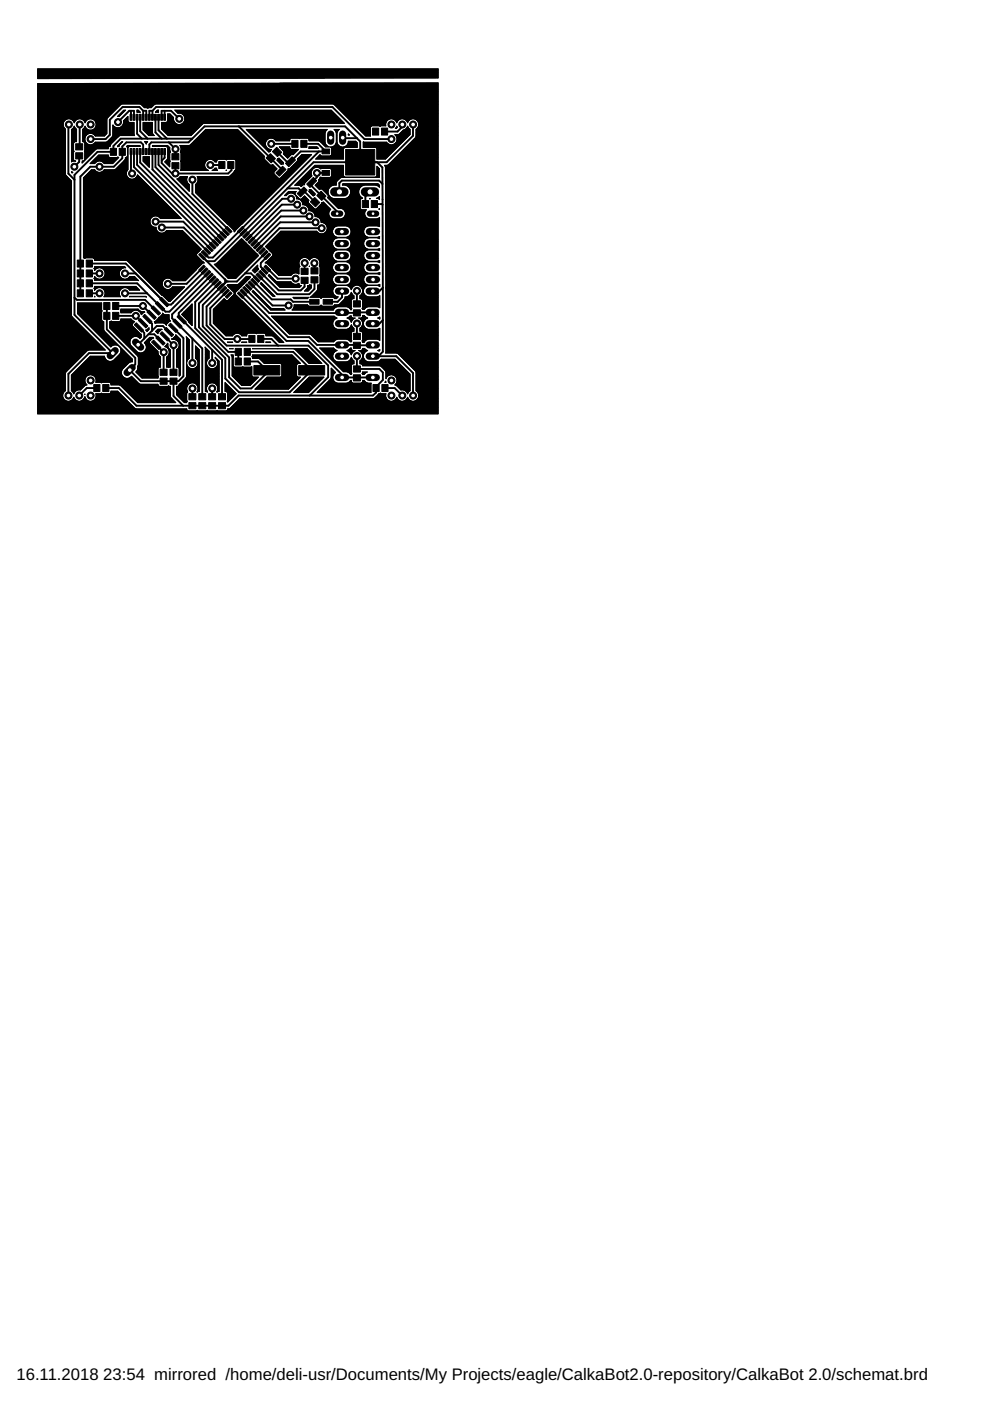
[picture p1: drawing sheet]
<svg xmlns="http://www.w3.org/2000/svg" width="210mm" height="297mm" viewBox="0 0 210 297" stroke-linecap="round" stroke-linejoin="round" font-family="sans-serif">
<defs><g id="words">
<g font-size="3.5">
<text x="3.5" y="292.5">16.11.2018</text>
<text x="21.9" y="292.5">23:54 mirrored /home/deli-usr/Documents/My Projects/eagle/CalkaBot2.0-repository/CalkaBot 2.0/schemat.brd</text>
</g>
</g></defs>
<g fill="#000" stroke="#000" stroke-width=".21">
<path d="M16 30.5h1.5v1.3h-1.5zM16 32.4h1.5v1.3h-1.5zM23.4 31.5h1.3v1.4h-1.3zM25.3 31.5h1.3v1.4h-1.3zM27.6 24.2h.4v1.3h-.4zM27.6 31.5h.4v1.3h-.4zM28.2 24.2h.4v1.3h-.4zM28.2 31.5h.4v1.3h-.4zM28.9 24.2h.4v1.3h-.4zM28.9 31.5h.4v1.3h-.4zM29.5 24.2h.4v1.3h-.4zM29.5 31.5h.4v1.3h-.4z"/>
<path d="M30.2 24.2h.3v1.3h-.3zM30.2 31.5h.3v1.3h-.3zM30.8 24.2h.4v1.3h-.4zM30.8 31.5h.4v1.3h-.4zM31.5 24.2h.4v1.3h-.4zM31.5 31.5h.4v1.3h-.4zM32.1 24.2h.4v1.3h-.4zM32.1 31.5h.4v1.3h-.4zM32.8 24.2h.3v1.3h-.3zM32.8 31.5h.3v1.3h-.3zM33.4 24.2h.4v1.3h-.4zM33.4 31.5h.4v1.3h-.4z"/>
<path d="M34.1 24.2h.4v1.3h-.4zM34.1 31.5h.4v1.3h-.4zM34.7 24.2h.4v1.3h-.4zM34.7 31.5h.4v1.3h-.4zM36.4 32.6h1.5v1.3h-1.5zM36.4 34.5h1.5v1.3h-1.5zM46.4 34.2h1.3v1.5h-1.3zM48.3 34.2h1.3v1.5h-1.3zM56.4 33.5l.9-.9 1.1 1-.9 .9zM58.7 31.2l1 1.1-.9 .9-1-1zM59.9 35.2l.7 .7-1.4 1.5-.7-.7zM60.5 34.6l1.4-1.4 .8 .7-1.5 1.4z"/>
<path d="M61.9 29.8h1.3v1.4h-1.3zM63 41l1.4-1.4 .7 .7-1.4 1.5zM63.8 29.8h1.3v1.4h-1.3zM65 39l1.4-1.4 .7 .7-1.4 1.5zM68.3 36.2h1.6v1h-1.6zM68.3 31.6h1.6v1h-1.6zM73.3 31.7h6.2v5.4h-6.2zM79 27.2h1.3v1.4h-1.3zM80.9 27.2h1.3v1.4h-1.3zM16.4 55.1h1.3v1.5h-1.3zM16.4 59.3h1.3v1.5h-1.3zM16.4 57.2h1.3v1.5h-1.3z"/>
<path d="M18.3 55.1h1.3v1.5h-1.3zM18.3 59.3h1.3v1.5h-1.3zM18.3 57.2h1.3v1.5h-1.3zM43.2 56.2l.3 .4-1 1-.4-.3zM42.1 54l.4-.3 1 1-.3 .4zM43.8 56.8l.3 .3-1 1.1-.4-.4zM42.7 53.4l.4-.3 1 1-.3 .4zM44.3 57.3l.4 .4-1.1 1-.3-.3zM43.6 52.5l1.1 1.1-.4 .3-1-1zM43.8 58.9l1.1-1 .3 .4-1 1zM43.8 52.3l.4-.3 1 1-.3 .4zM44.4 59.5l1-1 .4 .3-1.1 1.1z"/>
<path d="M44.7 51.4l1.1 1.1-.4 .3-1-1zM45.3 50.8l1.1 1.1-.4 .3-1-1zM45.9 50.3l1 1-.3 .4-1.1-1.1zM46.1 50l.3-.3 1.1 1.1-.4 .3zM47 49.1l1.1 1.1-.4 .3-1-1zM47.6 48.6l1 1-.3 .4-1.1-1.1zM47.8 48.3l.3-.3 1.1 1.1-.3 .3zM51.4 48l.4 .3-1.1 1.1-.4-.3zM50.9 49.6l1.1-1 .3 .3-1.1 1.1zM52.5 49.1l.4 .4-1.1 1-.3-.3zM53.1 49.7l.3 .3-1 1.1-.4-.3zM52.9 59.6l1.1 1-.3 .4-1.1-1.1z"/>
<path d="M53.7 50.3l.3 .3-1.1 1.1-.3-.4zM53.1 59.4l.4-.4 1.1 1.1-.4 .3zM54.2 50.8l.4 .4-1.1 1-.4-.3zM54.1 58.5l1 1-.3 .4-1.1-1.1zM53.7 52.5l1.1-1.1 .3 .4-1 1zM54.6 57.9l1.1 1-.3 .4-1.1-1zM55.4 52l.3 .3-1.1 1.1-.3-.4zM55.2 57.3l1.1 1.1-.4 .3-1.1-1zM54.8 53.6l1.1-1.1 .4 .4-1.1 1zM55.4 57.1l.4-.3 1 1-.3 .4zM56.5 53.1l.3 .3-1 1.1-.4-.4zM56.3 56.2l1.1 1.1-.4 .3-1-1z"/>
<path d="M57 53.7l.4 .3-1.1 1.1-.3-.4zM63.8 56.9h1.5v1.3h-1.5zM63.8 58.8h1.5v1.3h-1.5zM65.8 42.8l.9-.9 1.1 1-.9 1zM65.9 56.8h1.5v1.3h-1.5zM65.9 58.7h1.5v1.3h-1.5zM67.2 41.4l.9-.9 1 1.1-.9 .9zM76.8 42.5h1.3v1.5h-1.3zM78.7 42.5h1.3v1.5h-1.3zM16.4 61.4h1.3v1.5h-1.3zM18.3 61.4h1.3v1.5h-1.3zM22 66.2h1.3v1.5h-1.3z"/>
<path d="M22 64.1h1.3v1.5h-1.3zM23.9 66.2h1.3v1.5h-1.3zM23.9 64.1h1.3v1.5h-1.3zM28.9 68.4l1.5 1.6-.4 .4-1.5-1.5zM29.4 68l.4-.5 1.5 1.6-.4 .4zM30.3 67.1l.4-.4 1.5 1.5-.4 .4zM31.2 66.2l.4-.5 1.5 1.6-.4 .4zM32 65.3l.5-.4 1.5 1.5-.4 .4zM32.1 72.5l.5-.4 1.5 1.6-.4 .4zM33 64.4l.4-.5 1.5 1.6-.4 .4zM33 71.6l.5-.4 1.5 1.6-.4 .4zM33.8 63.5l.5-.4 1.5 1.5-.4 .4z"/>
<path d="M34 78.3h1.4v1.3h-1.4zM33.9 70.7l.5-.4 1.5 1.6-.4 .4zM35.3 69.4l1.5 1.6-.4 .4-1.6-1.6zM36.2 68.5l1.5 1.6-.4 .4-1.6-1.5zM36 78.3h1.5v1.3h-1.5zM36.6 68.1l.5-.5 1.5 1.6-.4 .4zM37.5 67.2l.5-.5 1.5 1.6-.4 .4zM46 59l.4 .4-1.1 1-.3-.3zM46.6 59.6l.3 .3-1 1.1-.4-.4zM47.1 60.2l.4 .3-1.1 1.1-.3-.4zM47.7 60.7l.4 .4-1.1 1-.3-.3zM48.3 61.3l.3 .3-1 1.1-.4-.3z"/>
<path d="M47.8 62.9l1.1-1.1 .3 .4-1.1 1.1zM50.7 61.8l1.1 1.1-.4 .4-1.1-1.1zM51.2 61.3l1.1 1.1-.3 .3-1.1-1.1zM49.9 73.9h1.3v1.5h-1.3zM49.9 75.9h1.3v1.5h-1.3zM51.5 61.1l.3-.4 1.1 1.1-.4 .3zM52.4 60.2l1 1-.3 .4-1.1-1.1zM51.8 73.9h1.3v1.5h-1.3zM51.8 75.9h1.3v1.5h-1.3zM52.7 71.1h1.4v1.5h-1.4zM54.6 71.1h1.3v1.5h-1.3zM53.8 77.5h5.5v2h-5.5z"/>
<path d="M65.7 63.5h1.9v1h-1.9zM63.3 77.5h5.5v2h-5.5zM68.5 63.5h2v1h-2zM74.9 77.6h1.5v1.3h-1.5zM74.9 79.5h1.5v1.3h-1.5zM74.9 70.7h1.5v1.3h-1.5zM74.9 72.6h1.5v1.3h-1.5zM74.9 63.8h1.5v1.3h-1.5zM74.9 65.7h1.5v1.3h-1.5zM19.9 81.5h1.3v1.5h-1.3zM21.8 81.5h1.3v1.5h-1.3zM34 80.2h1.4v1.3h-1.4z"/>
<path d="M36 80.2h1.5v1.3h-1.5zM40 83.5h1.5v1.3h-1.5zM40 85.4h1.5v1.3h-1.5zM42.1 83.5h1.5v1.3h-1.5zM42.1 85.4h1.5v1.3h-1.5zM44.2 83.5h1.5v1.3h-1.5zM44.2 85.4h1.5v1.3h-1.5zM46.3 83.5h1.5v1.3h-1.5zM46.3 85.4h1.5v1.3h-1.5zM79.1 81.5h1.3v1.5h-1.3zM81 81.5h1.3v1.5h-1.3z"/>
</g>
<g fill="none" stroke="#000" stroke-width=".4">
<path d="M14.6 26.4l-.1 10.4 1.3 1.3M16.8 33v1.3l-1.1 1M16.9 26.4l-.1 4.7M25.9 32.2h.1M27.8 23.5v1.4M27.8 32.1v4.5l.2 .2M28.4 32.1v3.3l16.7 16.7M28.4 24.9v-1.4h-1l-2.4 2.4M29.1 24.9v3.5l1 1M29.1 32.1v2.8l16.6 16.6M29.7 32.1v2.4l16.5 16.5M29.7 24.9v2.9l1.6 1.6"/>
<path d="M30.4 32.1v-1.4l-.5-.5h-3.1l-.9 .9v2.4l-1.8 1.8h-5l-2.1 2.1v24.8M30.4 23.5v1.4M30.4 23.5h.6v1.4M30.4 23.5l-.8-.8h-3.6l-2.7 2.7v3.2l-.9 .9h-3.2M32.3 23.5h-.6v1.4M32.3 32.1v3.8l14.5 14.5M32.3 23.5v1.4M32.3 23.5l.8-.8h37.4l6.8 6.8h5.7M33 24.9v3.2l1.3 1.3M33 32.1v3.3l14.3 14.4M33.6 24.9v2.7l1.8 1.8M33.6 32.1v2.9l14.3 14.3"/>
<path d="M34.3 24.9v-1.4h2l1.7 1.7M34.3 32.1v2.5l2.2 2.2h11.9l.7-.7v-.7l-.3-.3 .1-.1M34.9 23.5v1.4M34.9 32.1v1.3l-.6 .6M35.8 30.2l1.4 1.4M37.2 31.6h.5M37.2 31.6v1.6M37.2 35.1v1.7M40.8 29.4l-.8 .8h-7.9l-.4 .4v1.5M40.8 29.4l2.6-2.6h29.8l3.2 3.2v4.4M40.8 29.4h-15.2l-1.6 1.5v1.3h-3.3l-4.9 4.9v29.7l8.1 8.1h-5l-4.4 4.4v4.6M40.8 38.1v3l7.7 7.6"/>
<path d="M44.6 35h2.4M50.6 26.8l9 8.9v.6M57.5 30.5h5M60.9 39.9h2.4l.8 .8h.5l2.2 2.2M64.4 30.5h3.1l1.6 1.6h-5.3l-2.2 2.2h-.8l-2-2.1M67.6 32.1l-22.5 22.5h-.9l-.8-.8M69.1 36.7h-1.9v.9l-1.1 1.1v.8l5.4 5.3v.5M72.6 29.2l3.1 .1M80 34.4l1.1 1.1v7.9M81.1 39l-.7-.7h-7.9l-.6 .5v1.9M85.3 26.4v.5l-1 1h-2.8M87.6 26.4v2.4l-5.6 5.6h-15.5l-21 21h-1.6l-1.1-1 4.9 4.8"/>
<path d="M18.9 55.9h7.8l8.7 8.7h.9l7.1-7.1M18.9 58h2.2M26.5 58h2.3M33 47h5.9l5.6 5.7M34.3 48.2h4.7l5 5M42.8 56.9l-3.2 3.3h-4M44 58l-8.1 8.1h-.8l-1.1-1.2M44.5 58.6l-8 8.1v.8l6.4 6.4v10.2M45.1 59.2l-7.2 7.2v.7l7.1 7.1M45.7 59.7l-4.3 4.3v5.6l6.4 6.4v4.3l2.9 2.9h10.7l4.7-4.7-3.9-3.9h-9.8M47.7 59.2v.7l-4.7 4.8v4.5l5.4 5.4h2.1v2M47.7 59.2l.5 .5"/>
<path d="M52 58h1.2l1.2 1.2M53.9 59.7l3.7 3.8h4l.5 .5h4.6M55 58.6l3.8 3.8h6.8l1.1-1.1v-2M55.6 58l3.5 3.6h4.7l.8-.8v-1.4M56.1 53.8l-5.9 5.9h-2.2l-.8 .7M56.7 56.9l2.2 2.2h3.8M56.7 54.4l-1.4 1.4v.8l.8 .9M61.7 42.1h-1.8l-7.7 7.7M63 43.4h-3.2l-7.1 7M64.3 44.6h-4.7l-6.3 6.4M64.6 55.8v1.7M65.6 45.9h-6.1l-5.6 5.6"/>
<path d="M66.6 55.8l.1 1.6M66.9 47.1h-7.5l-5 5M68.2 48.4h-8.9l-4.3 4.3M72.5 59.3h.1M72.5 54.2l-.1 .1M78.4 40.7l-.9 1v1.6M79 45.2l.1 .1M79.4 43.3h1.6l.1 .1M81.1 43.4l.1 17.6M15.8 63.1l.5 .5h14.5l2.2 2.2M18.9 60.1h10.2l2.1 2.1M18.9 62.2h2.2"/>
<path d="M22.6 64.9v4.9l6.1 6.1v1.4l-1.2 1.2 2.3 2.3h8l1.1-1v-8.1l-2.2-2.2M24.5 64.9h5.8l1.9 1.8M24.5 67h4.3l1.6 1.5M26.5 62.2h4.7M29.5 69.4l1.1 1.2v1.2M31.2 62.2l2.8 2.7M31.2 67.6l1 1v1.5M31.5 70.9h1.2l1.3 1.3M33.1 73.1l1.6 1.6v4.2M34 64.9h.1M34.8 64.1h.1M34.9 71.3l2 2"/>
<path d="M35.8 70.4l-1.3-1.3h-1.3l-3.9 4M36.7 64.2h.1M36.8 73.2v5.7M38.5 65.8h.1M40.8 71.8v5.3M45 74.2v2.8M45 74.2l2.1 2.1v7.8M46.2 60.3l-4 4v5.1l6.4 6.4v4.2l2.4 2.4h2.3l3.3-3.3v-.6l-1.9-1.9h-2.3M47.3 61.4l-3.5 3.6v4l4.3 4.3h17.3l4.2 4.2v2.5l-3.9 3.9M47.9 62l-3.3 3.3v3.5l3 3.1h5.8M51 62.6l9.7 9.7h4.7l7.1 7.1v.6h6.5M51.5 62l9.6 9.5h4.5l1.6 1.6h11.8"/>
<path d="M52.2 61.4l4.9 5 21.9-.2M53.3 60.3l4.5 4.5h3.4M55.3 71.9h2.3l1.4 1.4M72.5 61.7v1.3l-.9 1h-2.1M75.7 75.5v2.7h4.7l.8 .8v1.6l-1.5 1.4v1.2l-.6 .7h-28.5l-2.2 2.1h-19.5l-3.7-3.7h-2.8M75.7 61.7v2.7M75.7 68.6v2.7M79 75.5h5l3.6 3.6v4.8M81.2 61v13.6l-1 .9M81.2 67.9l-.8 .7h-1.4M81.2 61l-.8 .7h-1.4M20.5 82.3h-2.1l-1.6 1.6"/>
<path d="M36.8 80.8v3.2l2 2M40.8 82.4v1.7M45 82.4v1.7M75.6 80l.1 .1M81.6 82.3h2.1l1.6 1.6"/>
</g>
<g fill="none" stroke="#000" stroke-width=".21">
<path d="M8 16.6l84.9-.1v-1.9h-84.9v2.1M8 17.7l84.9-.1v70.2h-84.9zM8 19.9h84.9M8 19.8h84.9M8 19.7h84.9M8 19.6h84.9M8 19.5h84.9M8 19.4h84.9M8 19.3h84.9M8 19.2h84.9M8 19.1h84.9M8 19h84.9"/>
<path d="M8 18.9h84.9M8 18.8h84.9M8 18.7h84.9M8 18.6h84.9M8 18.5h84.9M8 18.4h84.9M8 18.3h84.9M8 18.2h84.9M8 18.1h84.9M8 18h84.9M8 17.9h84.9M8 17.8h84.9"/>
<path d="M8 16.6h19.8M8 16.5h84.9M8 16.4h84.9M8 16.3h84.9M8 16.2h84.9M8 16.1h84.9M8 16h84.9M8 15.9h84.9M8 15.8h84.9M8 15.7h84.9M8 15.6h84.9M8 15.5h84.9"/>
<path d="M8 15.4h84.9M8 15.3h84.9M8 15.2h84.9M8 15.1h84.9M8 15h84.9M8 14.9h84.9M8 14.8h84.9M8 14.7h84.9M18.4 17.7h74.5M59.4 17.6h33.5M8 38h6.8M8 33.4h5.9"/>
<path d="M8 34.1h5.9M8 36h5.9M8 36.5h5.9M8 31.4h5.9M8 31.1h5.9M8 32.8h5.9M8 29.8h5.9M8 31.2h5.9M8 27.5h5.9M8 32.1h5.9M8 34.6h5.9M8 26h5.5"/>
<path d="M8 28.7h5.9M8 34.2h5.9M8 30.1h5.9M8 27.3h5.8M8 31h5.9M8 33.3h5.9M8 33.7h5.9M8 34.8h5.9M8 30h5.9M8 37.4h6.2M8 39.1h7.1M8 36.2h5.9"/>
<path d="M8 35.8h5.9M8 37.8h6.6M8 35h5.9M8 35.6h5.9M8 39.3h7.1M8 37.7h6.4M8 37.5h6.3M8 35.5h5.9M8 35.7h5.9M8 27.6h5.9M8 28.6h5.9M8 30.7h5.9"/>
<path d="M8 30.2h5.9M8 23.3h16.4M8 26.1h5.4M8 26.4h5.4M8 24.2h15.6M8 24.7h15.1M8 22.9h16.9M8 28.9h5.9M8 26.7h5.4M8 25.2h14.7M8 31.5h5.9M8 28.3h5.9"/>
<path d="M8 40h7.1M8 39.9h7.1M8 39.8h7.1M8 39.7h7.1M8 39.6h7.1M8 39.5h7.1M8 39.4h7.1M8 39.2h7.1M8 39h7.1M8 38.9h7.1M8 38.8h7.1M8 38.7h7.1"/>
<path d="M8 38.6h7.1M8 38.5h7.1M8 38.4h7.1M8 38.3h7.1M8 38.2h7M8 38.1h6.9M8 37.9h6.7M8 37.9h6.6M8 37.7h6.5M8 37.6h6.4M8 37.3h6.1M8 37.2h6"/>
<path d="M8 37.2h5.9M8 37.1h5.9M8 37h5.9M8 36.9h5.9M8 36.8h5.9M8 36.7h5.9M8 36.6h5.9M8 36.4h5.9M8 36.3h5.9M8 36.1h5.9M8 35.9h5.9M8 35.4h5.9"/>
<path d="M8 35.3h5.9M8 35.2h5.9M8 35.1h5.9M8 34.9h5.9M8 34.7h5.9M8 34.5h5.9M8 34.4h5.9M8 34.3h5.9M8 34h5.9M8 33.9h5.9M8 33.8h5.9M8 33.6h5.9"/>
<path d="M8 33.5h5.9M8 33.2h5.9M8 33.1h5.9M8 33h5.9M8 32.9h5.9M8 32.7h5.9M8 32.6h5.9M8 32.5h5.9M8 32.4h5.9M8 32.3h5.9M8 32.2h5.9M8 32h5.9"/>
<path d="M8 31.9h5.9M8 31.8h5.9M8 31.7h5.9M8 31.6h5.9M8 31.3h5.9M8 30.9h5.9M8 30.8h5.9M8 30.6h5.9M8 30.5h5.9M8 30.4h5.9M8 30.3h5.9M8 29.9h5.9"/>
<path d="M8 29.7h5.9M8 29.6h5.9M8 29.5h5.9M8 29.4h5.9M8 29.3h5.9M8 29.2h5.9M8 29.1h5.9M8 29h5.9M8 28.8h5.9M8 28.5h5.9M8 28.4h5.9M8 28.2h5.9"/>
<path d="M8 28.1h5.9M8 28h5.9M8 27.9h5.9M8 27.8h5.9M8 27.7h5.9M8 27.4h5.9M8 27.2h5.7M8 27.1h5.6M8 27h5.5M8 26.9h5.5M8 26.8h5.5M8 26.8h5.4"/>
<path d="M8 26.6h5.4M8 26.5h5.4M8 26.3h5.4M8 26.2h5.4M8 25.9h5.5M8 25.8h5.5M8 25.7h5.6M8 25.6h5.7M8 25.5h5.8M8 25.4h5.8M8 25.4h5.9M8 25.3h6.1"/>
<path d="M8 25.2h6.3M8 25.1h14.7M8 25h14.8M8 24.9h14.9M8 24.8h14.9M8 24.7h15M8 24.6h15.2M8 24.5h15.2M8 24.5h15.3M8 24.4h15.4M8 24.3h15.5M8 24.1h15.6"/>
<path d="M8 24h15.7M8 24h15.8M8 23.9h15.9M8 23.8h15.9M8 23.8h16M8 23.7h16.1M8 23.6h16.2M8 23.5h16.3M8 23.4h16.3M8 23.3h16.5M8 23.2h16.6M8 23.1h16.6"/>
<path d="M8 23.1h16.7M8 23h16.8M8 22.9h16.8M8 22.8h17M8 22.7h17M8 22.6h17.1M8 22.6h17.2M8 22.5h17.3M8 22.4h17.3M8 22.4h17.4M8 22.3h17.5M8 22.2h17.5"/>
<path d="M8 22.2h17.6M8 22.1h17.8M8 22h84.9M8 21.9h84.9M8 21.8h84.9M8 21.7h84.9M8 21.6h84.9M8 21.5h84.9M8 21.4h84.9M8 21.3h84.9M8 21.2h84.9M8 21.1h84.9"/>
<path d="M8 21h84.9M8 20.9h84.9M8 20.8h84.9M8 20.7h84.9M8 20.6h84.9M8 20.5h84.9M8 20.4h84.9M8 20.3h84.9M8 20.2h84.9M8 20.1h84.9M8 20h84.9M13.4 26.6l.5 .8v9.5"/>
<path d="M13.4 26.2v.4M13.6 25.7l-.2 .5M13.9 36.9v.3M13.9 37.2l1.2 1.2M14.4 25.2l-.8 .5M14.8 25.2l.5 .2M14.9 25.2h1.7M15.1 25.3h1.3M15.1 38.4v28.5M15.2 33.4h.4M15.2 34.1h.6M15.2 36.5h.2"/>
<path d="M15.2 31.4h.4M15.2 31.1h.4M15.2 32.8h.4M15.2 29.8h1M15.2 31.2h.4M15.2 27.5h1M15.2 32.1h.5M15.2 36.5l.1 .2 .1-.2M15.2 36.5v-.1l.2 .1M15.2 27.5v6.8M15.2 28.7h1M15.2 34.2h.8"/>
<path d="M15.2 31h.4M15.2 33.3h.4M15.2 33.7h.4M15.2 30h1M15.2 27.6h1M15.2 28.6h1M15.2 30.7h.4M15.2 30.2h.5M15.2 28.9h1M15.2 31.5h.4M15.2 28.3h1M15.2 36.5h.1"/>
<path d="M15.2 34.3h.1M15.2 34.2h.1M15.2 34h.5M15.2 33.9h.4M15.2 33.8h.4M15.2 33.6h.4M15.2 33.5h.4M15.2 33.2h.4M15.2 33.1h.4M15.2 33h.4M15.2 32.9h.4M15.2 32.7h.4"/>
<path d="M15.2 32.6h.4M15.2 32.5h.4M15.2 32.4h.4M15.2 32.3h.4M15.2 32.2h.4M15.2 32h.4M15.2 31.9h.4M15.2 31.8h.4M15.2 31.7h.4M15.2 31.6h.4M15.2 31.3h.4M15.2 30.9h.4"/>
<path d="M15.2 30.8h.4M15.2 30.6h.4M15.2 30.5h.4M15.2 30.4h.4M15.2 30.3h.4M15.2 30.2h.4M15.2 30.1h.6M15.2 29.9h1M15.2 29.7h1M15.2 29.6h1M15.2 29.5h1M15.2 29.4h1"/>
<path d="M15.2 29.3h1M15.2 29.2h1M15.2 29.1h1M15.2 29h1M15.2 28.8h1M15.2 28.5h1M15.2 28.4h1M15.2 28.2h1M15.2 28.1h1M15.2 28h1M15.2 27.9h1M15.2 27.8h1"/>
<path d="M15.2 27.7h1M15.2 36.6h.1M15.3 27.4l-.1 .1M15.3 25.4l.4 .6 .2-.3M15.3 25.4h.9M15.3 27.4h.9M15.4 27.3h.7M15.4 25.5h.7M15.4 27.3h.6M15.5 25.6h.5M15.5 27.2h.5M15.5 34.2l-.3 .1"/>
<path d="M15.5 25.7h.4M15.6 27.1h.3M15.6 33.9l.4 .3M15.6 30.3v1.7M15.6 32.2v1.7M15.6 32l.1 .1M15.6 25.7h.3M15.6 27h.2M15.6 25.8h.2M15.7 25.9h.1M15.7 26.9h.1M15.7 32.1l-.1 .1"/>
<path d="M15.7 26.8h.1M15.7 26h.1M15.7 26.8l-.4 .6M15.7 26.8l.5 .6M15.9 30l-.3 .3M16.2 25.4l-.3 .3M16.2 27.4v2.6l-1 .1M16.7 25.2l-.5 .2M17.1 25.2l.5 .2M17.2 25.2h1.7M17.4 25.3h1.3M17.4 34.5h.1"/>
<path d="M17.4 34.2h.4M17.4 34.4h.1M17.4 34.4h.2M17.4 34.3h.3M17.4 34.2h.3M17.5 29.8h.5M17.5 27.5h1.1M17.5 28.7h.8M17.5 27.4v2.6l.6 .1M17.5 30h.6M17.5 27.6h5.1M17.5 28.6h.9"/>
<path d="M17.5 28.9h.7M17.5 28.3h5.1M17.5 29.9h.6M17.5 29.7h.5M17.5 29.6h.5M17.5 29.5h.5M17.5 29.4h.5M17.5 29.3h.5M17.5 29.2h.5M17.5 29.1h.5M17.5 29.1h.6M17.5 29h.6"/>
<path d="M17.5 28.9h.6M17.5 28.8h.7M17.5 28.5h1M17.5 28.4h1.1M17.5 28.4h1.3M17.5 28.2h5.1M17.5 28.1h5.1M17.5 28h5.1M17.5 27.9h5.1M17.5 27.8h5.1M17.5 27.7h5.1M17.5 27.5h1.3"/>
<path d="M17.5 25.4h1M17.6 25.4l.3 .3M17.6 27.4h.9M17.6 25.4h.9M17.7 27.3h.7M17.7 38h12.4M17.7 37.7v17l24.4-.1M17.7 39.1h13.5M17.7 37.8h9.6M17.7 39.3h13.6M17.7 40h14.3M17.7 39.9h14.3"/>
<path d="M17.7 39.8h14.2M17.7 39.8h14.1M17.7 39.7h14M17.7 39.6h14M17.7 39.5h13.9M17.7 39.5h13.8M17.7 39.4h13.8M17.7 39.3h13.7M17.7 39.2h13.6M17.7 39.1h13.4M17.7 39h13.4M17.7 38.9h13.3"/>
<path d="M17.7 38.8h13.2M17.7 38.8h13.1M17.7 38.7h13.1M17.7 38.6h13M17.7 38.6h12.9M17.7 38.5h12.9M17.7 38.4h12.8M17.7 38.4h12.7M17.7 38.3h12.7M17.7 38.2h12.6M17.7 38.1h12.5M17.7 38.1h12.4"/>
<path d="M17.7 37.9h9.9M17.7 37.9h9.8M17.7 37.7h9.5M17.7 25.5h.7M17.7 30l.3 .3M17.8 34.1h.1M17.8 25.6h.5M17.8 30.1h.3M17.8 27.2h.5M17.8 37.6h9.3M17.8 34h.1M17.8 25.7h.4"/>
<path d="M17.9 30.2h.3M17.9 27.1h.3M17.9 37.5h9.1M17.9 25.7l.1 .3 .2-.3M17.9 34h.1M17.9 32.1h2M17.9 25.7h.3M17.9 32.1h1.9M17.9 37.4h9.1M17.9 27h.2M17.9 25.8h.2M18 32h2"/>
<path d="M18 26.9h.1M18 25.9h.1M18 33.4h.6M18 31.4h4.9M18 31.1h5.1M18 32.8h1.2M18 31.2h5M18 33.9l-.3 .2h-.3v.4M18 29.3l.2 .9M18 30.3v1.7M18 32.2v1.7M18 33.3h.7"/>
<path d="M18 33.7h.3M18 33.7h.2M18 30.7h5.5M18 32v.2M18 33.9h.1M18 33.8h.1M18 33.6h.4M18 33.5h.4M18 33.5h.5M18 33.3h.6M18 33.2h.8M18 33.1h.8"/>
<path d="M18 33h.9M18 33h1M18 32.9h1M18 32.8h1.1M18 32.7h1.3M18 32.6h1.3M18 32.6h1.4M18 32.5h1.5M18 32.4h1.5M18 32.3h1.6M18 32.3h1.7M18 32.2h1.7"/>
<path d="M18 31.9h2M18 31.9h2.1M18 31.8h2.2M18 31.7h2.2M18 31.6h2.3M18 31.6h2.5M18 31.3h4.9M18 30.9h5.4M18 30.8h5.4M18 30.6h.7M18 30.5h.6M18 30.5h.5"/>
<path d="M18 30.4h.4M18 30.3h.3M18 26.8h.1M18 26h.1M18 26.8l.5 .6M18 26.8l-.5 .6M18 37.4h8.9M18.1 37.3h8.8M18.2 37.2h8.7M18.2 30.2l.7 .5M18.2 28.8l-.2 .5M18.2 37.2h8.6"/>
<path d="M18.3 37.1h8.5M18.4 37h8.4M18.5 27.4l.4 .2M18.5 25.4l-.3 .3M18.5 36.9h8.3M18.6 36.8h8.2M18.6 36.7h8.2M18.7 36.7h8.1M18.8 36.6h8M18.9 36.5h7.9M18.9 36.5h1.8M18.9 25.2l-.4 .2"/>
<path d="M18.9 28.3l-.7 .5M19 36.4h1.5M19.1 36.3h1.3M19.1 36.3h1.2M19.2 36.2h1M19.2 34.6h1M19.3 36.1h.9M19.3 34.5h.9M19.3 36h.8M19.4 34.4h.9M19.4 25.2l.5 .2M19.4 28.3l.8 .5"/>
<path d="M19.4 34.4h1M19.5 34.3h.9M19.5 25.2h3.1M19.6 34.2h1M19.6 27.5h3M19.6 28.4h3M19.6 34.2h1.2M19.6 30.6h3.9M19.7 25.3h2.9M19.7 34.1h4.8M19.7 27.5h2.9M19.8 34h4.7"/>
<path d="M19.8 28.4h2.7M19.8 30.5h3.7M19.9 34h4.7M19.9 25.4h2.7M19.9 25.4l.3 .3M19.9 27.4l-.5 .2M19.9 28.5h2.6M19.9 27.4h2.7M19.9 33.9h4.8M19.9 30.5h3.7M20 27.3h2.6M20 28.6h2.4"/>
<path d="M20 33.8h4.7M20 30.4h3.7M20 25.5h2.6M20 33.7h4.8M20 28.7h2.3M20.1 36h-.7l-1.7 1.7M20.1 36l.7 .5M20.1 34.7h.1M20.1 30.3h3.6M20.1 25.6h2.5M20.1 28.7h2.1M20.1 27.2h2.5"/>
<path d="M20.1 33.7h4.8M20.1 30.2h3.7M20.2 25.7h2.4M20.2 27.1h2.4M20.2 30.2h3.7M20.2 33.6h4.8M20.2 28.8h2M20.2 25.7l.2 .5M20.2 30.1v.1M20.2 30.2l-.8 .5M20.2 25.8h2.4M20.3 33.5h4.7"/>
<path d="M20.3 27h2.3M20.3 26.9h2.3M20.3 25.9h2.3M20.3 26.8h2.3M20.3 26h2.3M20.3 31.6l-2.9 3v-.1M20.3 33.5h4.8M20.4 26.7h2.2M20.4 26.1h2.2M20.4 26.2v.4M20.4 26.4h2.2M20.4 26.6l-.5 .8"/>
<path d="M20.4 26.6h2.2M20.4 26.5h2.2M20.4 26.3h2.2M20.4 26.2h2.2M20.4 33.4h4.8l-1.3 1.3M20.5 33.3h2.6M20.6 33.3h2.5M20.6 31.5l-.3 .1M20.6 33.2h2.4M20.7 33.1h2.2M20.7 33h2.2M20.8 33h2.1"/>
<path d="M20.9 32.9h2M21.4 34.2h3M21.5 36.5h5.3M21.5 34.2h2.8M21.7 36.4h5.2M21.7 34.3h2.6M21.8 36.3h5.1M21.8 34.4h2.4M21.9 36.3h5M21.9 34.4h2.2M21.9 36.2h5M22 34.5h2"/>
<path d="M22 36.1h5M22 34.6h2M22.1 36h4.9M22.6 30.1h1.3M22.6 28.3l-.5 .6-1.9-.1M22.6 25.3v3M22.7 25l-.1 .3M22.8 30.1h1.2M22.8 30l-.3 .1M22.8 30h1.3M22.9 29.9h1.3M22.9 24.8l-.2 .2"/>
<path d="M22.9 33.1l.3 .3M22.9 33.1v-.2h-1.9l-1.9 1.8 1-.1M23 29.8h1.2M23 29.8h1.3M23.1 29.7h1.3M23.2 29.6h1.2M23.2 31l-.3 .3v.2h-4.9M23.2 29.5h1.3M23.3 29.5h1.3M23.4 30.8v.2h-5.4M23.4 29.4h1.2M23.5 29.4h1.2"/>
<path d="M23.5 30.6l-.1 .2M23.5 29.3h1.3M23.6 29.2h1.2M23.7 29.1h1.2M23.8 29h1.3M23.8 29l-1 1M23.9 28.9h1.2M23.9 28.9h1.3M23.9 34.6l-1.8 .1a1.21 1.21 0 0 0-2 0M23.9 28.8h1.4M23.9 27.5h4.5M23.9 28.7h4.6"/>
<path d="M23.9 27.3h4.5M23.9 27.6h4.5M23.9 28.6h4.5M23.9 26.7h.2M23.9 28.7l-.1 .3M23.9 28.3h4.5M23.9 28.5h4.5M23.9 28.4h4.5M23.9 28.2h4.5M23.9 28.1h4.5M23.9 28h4.5M23.9 27.9h4.5"/>
<path d="M23.9 27.8h4.5M23.9 27.7h4.5M23.9 27.4h4.5M23.9 27.2h4.5M23.9 27.1h4.5M23.9 27.1h.7M23.9 27h.6M23.9 26.9h.4M23.9 26.8h.3M23.9 26.6h.1M24 26.6l.3 .3M24 26.6l-.1 2.1"/>
<path d="M24.3 26.9l.4 .2 1-.2M24.5 35.9h2.6M24.6 35.8h2.5M24.7 35.7h.1M24.7 35.7l-.4 .3M24.7 35.7h2.4M24.8 35.6h2.3M24.9 33.4l.1-.1 .1 .1M24.9 31l.1 .1M24.9 35.5h2.2M24.9 33.3h.1M25 30.9h.3"/>
<path d="M25 31.1h.1M25 35.4h2.1M25 24.6h.4M25 29l-1.5 1.6M25 29l-1.3 .1M25 35.3h2.1M25.1 30.8h.2M25.1 24.5h.3M25.1 31l-.1 .1M25.1 35.3h2M25.1 24.5h.4M25.2 30.8h.2"/>
<path d="M25.2 35.2h1.9M25.2 24.4h.4M25.2 30.7h.2M25.2 28.9l-.2 .1M25.3 35.1h1.8M25.3 24.3h.3M25.3 30.9l-.4 .1M25.3 24.7h-.4l1.4-1.4h.3l-1.3 1.4M25.3 30.6h.2M25.4 30.5h.1M25.4 27.1h3M25.4 24.3h.3"/>
<path d="M25.4 30.7l.6-.7-1.1 1M25.4 30.7l-.1 .2M25.4 35h1.7M25.4 24.2h.4M25.4 30.5h.2M25.5 28.7l-.3 .2M25.5 34.9h1.6M25.5 24.1h.3M25.5 30.4h.2M25.5 27h2.9M25.6 30.3h.1M25.6 24h.3"/>
<path d="M25.6 34.8h1.5M25.6 22.1l-2.7 2.7M25.6 22.1h4.3M25.6 24h.4M25.7 30.2h.1M25.7 34.7h1.4M25.7 26.9h2.7M25.7 23.9h.4M25.7 30.2h.2M25.7 34.6h1.4M25.7 26.8h2.7M25.8 30.1h.2"/>
<path d="M25.8 23.8h.3M25.8 34.6h1.3M25.8 26.8h2.6M25.8 23.8h.4M25.9 26.7h2.5M25.9 34.5h1.2M25.9 23.7h.4M26 34.4h1.1M26 26.6h2.4M26 23.6h.3M26 26.5h2.4M26.1 23.6h.3"/>
<path d="M26.1 26.4h2.3M26.1 34.3h1M26.1 26.3h2.3M26.1 23.5h.4M26.2 34.2h.9M26.2 26.2h2.2M26.2 25.6l.9-.9v1M26.2 26h2.2v2.5M26.2 26.1h2.2M26.2 25.6v.5M26.2 26.1l-.5 .8M26.2 25.9h1.1"/>
<path d="M26.2 25.8h1M26.2 25.7h.9M26.2 23.4h.3M26.2 25.6h.9M26.3 25.5h.8M26.3 34.1h.8M26.3 34.1l-1.6 1.6M26.4 34h.7M26.4 25.4h.7M26.5 33.9h.6M26.5 25.3h.6M26.5 33.8h.6"/>
<path d="M26.6 33.7h.5M26.6 25.2h.5M26.6 33.7l-.3 .4M26.6 33.6h.5M26.6 33.5h.5M26.7 25.1h.4M26.8 25h.3M26.8 37l.5 .8M26.8 33.3h.3M26.9 25h.2M26.9 31.1h.4M26.9 31h2.8"/>
<path d="M26.9 33.3h.2M26.9 24.9h.2M26.9 31.2h.4M26.9 30.9h2.8M27 36.1l-.2 .9M27 33.2h.1M27 24.8h.1M27 31.2h.2M27 30.9h2.7M27 33.1l-.2 .3M27 31.4h.1M27 32.8h.1"/>
<path d="M27 32.1h.1M27 31.5h.1M27 33.1h.1M27 33h.1M27 32.9h.1M27 32.7h.1M27 32.6h.1M27 32.5h.1M27 32.4h.1M27 32.3h.1M27 32.2h.1M27 32h.1"/>
<path d="M27 31.9h.1M27 31.8h.1M27 31.7h.1M27 31.6h.1M27 31.3h.1M27.1 24.7h.1M27.1 36h-5l-.8 .5M27.1 36l-.1 .1M27.1 31.3v4.7M27.1 33.4h-.5v.3M27.1 25.7l.3 .3M27.3 37.8l.4 .2"/>
<path d="M28.4 37.9h1.6M28.4 28.5l.1 .2M28.5 28.7v.1M28.5 37.9h1.5M28.7 37.8l-.5 .2M28.7 37.8h1.2M28.7 37.7h1.1M28.8 37.7h.9M28.9 37.6h.8M29 37.5h.6M29 37.4h.5M29 37.4h.4"/>
<path d="M29.1 23.3h.2l.4 .5h-.6zM29.1 23.8h.6M29.1 23.7h.5M29.1 23.6h.5M29.1 23.6h.4M29.1 23.5h.3M29.1 23.4h.3M29.1 37.3h.3M29.1 37.2h.2M29.2 37.1l9.2 9.2h-4.4M29.2 37.1l-.5 .7M29.2 37.1h.1"/>
<path d="M29.7 30.9l-2.3 .2-.3 .2M29.7 30.9l-2.6-.1-.3 .3 .2 .2v1.8M29.8 22.1h3.1M29.9 22.1l.7 .7h1.4l1-.7h37.8M30 22.2h2.7M30.1 22.3h2.5M30.2 22.4h2.3M30.2 22.4h2.2M30.3 22.5h2.1M30.4 33.4h1.3M30.4 34.1h1.3M30.4 27.6v-1.6h1.9l.1 2.4"/>
<path d="M30.4 27.5h1.9M30.4 27.6l1.1 1.1h1.2l-.3-.3M30.4 33.2l1.3 .1v2.2l-1.3-1.3zM30.4 34.2h1.3M30.4 27.3h1.9M30.4 33.7h1.3M30.4 26.1h1.9M30.4 26.4h1.9M30.4 26.7h1.9M30.4 34h1.3M30.4 33.9h1.3M30.4 33.8h1.3"/>
<path d="M30.4 33.6h1.3M30.4 33.5h1.3M30.4 33.3h1.3M30.4 27.4h1.9M30.4 27.2h1.9M30.4 27.1h1.9M30.4 27h1.9M30.4 26.9h1.9M30.4 26.8h1.9M30.4 26.6h1.9M30.4 26.5h1.9M30.4 26.3h1.9"/>
<path d="M30.4 26.2h1.9M30.4 22.6h1.9M30.4 27.6h1.9M30.4 22.6h1.8M30.5 34.3h1.2M30.5 27.7h1.8M30.5 22.7h1.7M30.5 34.4h1.2M30.6 27.7h1.7M30.6 22.8h1.5M30.6 34.4h1.1M30.6 27.8h1.7"/>
<path d="M30.7 34.5h1M30.7 27.9h1.6M30.7 30.1h.5M30.8 34.6h.9M30.8 28h1.5M30.8 30.2h.4M30.9 30.2h.2M30.9 34.7h.8M30.9 28.1h1.4M30.9 30.3h.2M30.9 30.4h.2M31 34.8h.7"/>
<path d="M31 28.2h1.3M31 30.5h.1M31.1 34.9h.6M31.1 28.2h1.2M31.1 30.2l.2-.2h-.7l.4 .5M31.1 30.2l-.1 .3M31.1 28.3h1.3M31.1 22.8l.2 .1M31.2 35h.5M31.2 28.4h1.2M31.2 35.1h.5M31.3 28.4h1.1"/>
<path d="M31.3 35.1h.4M31.3 28.5h1.2M31.3 22.9h.1M31.4 28.6h1.2M31.4 35.2h.3M31.5 35.3h.2M31.5 28.7h1.1M31.5 22.8l-.2 .1M31.6 35.4h.1M32.3 30.9v.2h3l.3 .2v2.3M32.3 30.9l3.2-.1 .5 .5M32.3 31h3.4"/>
<path d="M32.3 30.9h3.3M32.6 22.3v.1M33 23.8l.4-.5h.2v.5zM33 23.8h.6M33 23.7h.6M33.1 23.6h.5M33.2 23.6h.4M33.3 23.5h.3M33.3 23.4h.3M34.3 27.3h7.7M34.3 27.3l1.4 1.4M34.3 26.1h2.9"/>
<path d="M34.3 26.4h8.5M34.3 26.7h8.2M34.3 27.3h7.6M34.3 27.2h7.8M34.3 27.1h7.8M34.3 27.1h7.9M34.3 27h8M34.3 26.9h8M34.3 26.8h8.1M34.3 26.8h8.2M34.3 26.6h8.3M34.3 26.6h8.4"/>
<path d="M34.3 26.5h8.5M34.3 26.4h3.3M34.3 26.3h3.2M34.3 26.2h3M34.3 27.4h7.5M34.4 27.5h7.4M34.4 27.5h7.3M34.5 27.6h7.1M34.6 27.7h7M34.6 27.7h6.9M34.7 27.8h6.7M34.8 27.9h6.6"/>
<path d="M34.9 28h6.4M34.9 28h6.3M35 34.3h1M35 34.4h1M35 28.1h6.1M35 34.2h1M35.1 34.4h.9M35.1 28.2h6M35.1 34.2h1M35.1 34.5h.9M35.1 28.2h5.9M35.2 34.1h.8"/>
<path d="M35.2 34.6h.8M35.2 28.3h5.7M35.2 34h.8M35.3 34.6h.7M35.3 28.4h5.6M35.3 34h.7M35.3 25.9h1.7M35.3 31.1h.5M35.3 34.7h.7M35.3 28.4h5.5M35.4 33.9h.6M35.4 25.9h1.6"/>
<path d="M35.4 31.2h.4M35.4 34.8h.6M35.4 28.5h5.3M35.5 33.8l-.6 .5 1.1 1.1M35.5 33.8h.5M35.5 31.2h.4M35.5 34.9h.5M35.5 25.8h1.4M35.5 33.7h.5M35.5 28.6h5.2M35.5 33.6h.5M35.5 31.3h.5"/>
<path d="M35.5 25.7h1.4M35.6 33.4h.4M35.6 33.6l-.1 .2M35.6 31.4h.4M35.6 32.8h.4M35.6 32.1h.5M35.6 33.3h.4M35.6 24.7h.9M35.6 25.2h1.2M35.6 31.5h.4M35.6 33.5h.4M35.6 33.2h.4"/>
<path d="M35.6 33.1h.4M35.6 33h.4M35.6 32.9h.4M35.6 32.7h.4M35.6 32.6h.4M35.6 32.5h.4M35.6 32.4h.4M35.6 32.3h.4M35.6 32.3h.5M35.6 32.2h.6M35.6 32h.4M35.6 31.9h.4"/>
<path d="M35.6 31.8h.4M35.6 31.7h.4M35.6 31.6h.4M35.6 28.7h5M35.6 25.7h1.3M35.6 25.6h1.3M35.6 25.5h1.2M35.6 25.4h1.2M35.6 25.3h1.2M35.6 25.1h1.2M35.6 25h1.2M35.6 24.9h1.1"/>
<path d="M35.6 24.8h1.1M35.6 24.7h1M35.6 24.6h.9M35.6 24.5h.8M35.6 24.5h.7M35.6 24.4h.7M35.6 24.3h.6M35.6 24.3h.5M35.6 35h.4M35.7 35.1h.3M35.8 35.1h.2M35.8 35.2h.2"/>
<path d="M35.9 35.3h.1M36 35.3h.1M36 34.1v.2M36 31.3v.5M36 34.3v1.1M36 31.8l.2 .4M36 31.3h.1M36.2 32.2l-.2 .2v1.7M36.8 25.4v-.5l-.8-.7h-.4v1.5l-.3 .3M36.8 25.4l.5 .8M37.1 26h-2.8v1.3M37.1 23.4h33.2"/>
<path d="M37.2 23.5h33.1M37.3 23.6h33.1M37.3 26.2l.4 .2M37.3 23.6h33.2M37.4 23.7h33.1M37.5 23.8h33.1M37.5 38l2.6 2.6v-1.5M37.5 37.9h2.1M37.5 23.8h33.2M37.6 38h2M37.6 23.9h33.2M37.7 38.1h1.9"/>
<path d="M37.7 24h33.1M37.7 37.9h1.9M37.8 38.2h1.8M37.8 38.3h1.8M37.9 37.8h1.7M37.9 38.4h1.7M38 37.7h1.6M38 38.4h1.6M38 37.7h1.7M38.1 38.5h1.5M38.1 37.6h1.6M38.1 38.6h1.6"/>
<path d="M38.2 37.5h1.5M38.2 30.9h15.6M38.2 38.6h1.5M38.2 32.2l.2 .2v1.7M38.2 32.2h16.9M38.2 30.9h15.7M38.2 32.1h16.9M38.2 31h15.8M38.2 36.1h6M38.3 31.1h15.7M38.3 34.2l.1 .1M38.3 38.7h1.4"/>
<path d="M38.3 32.3h16.9M38.3 34.2h5.4M38.3 32.1h16.7M38.3 31.2h15.8M38.3 36h5.7M38.3 34.2h5.3M38.3 32h16.6M38.3 31.2h15.9M38.3 32.3h17M38.3 26.4h4.6M38.3 24h32.6M38.4 38.8h1.4"/>
<path d="M38.4 31.9h16.5M38.4 34.1h5.4M38.4 36h5.5M38.4 31.9h16.4M38.4 31.3h15.8M38.4 33.4h17.6M38.4 31.3v.5M38.4 34.3v1.7M38.4 31.4h16M38.4 32.8h17.3M38.4 34.6h5M38.4 33.3h17.6"/>
<path d="M38.4 33.7h17.6M38.4 34.8h5M38.4 36l-.2 .1h6l-.3-.1M38.4 35.8h5.3M38.4 35h5M38.4 31.8l-.2 .4M38.4 34.1l-.1 .1M38.4 35.6h5.1M38.4 35.5h5.1M38.4 35.7h5.2M38.4 31.5h16M38.4 35.9h5.4"/>
<path d="M38.4 35.4h5.1M38.4 35.3h5M38.4 35.2h5M38.4 35.1h5M38.4 34.9h5M38.4 34.7h5M38.4 34.6h5.1M38.4 34.5h5.1M38.4 34.4h5.1M38.4 34.3h5.2M38.4 34h5.5M38.4 33.9h5.7"/>
<path d="M38.4 33.8h5.9M38.4 33.6h17.6M38.4 33.5h17.6M38.4 33.2h17.7M38.4 33.1h17.6M38.4 33h17.6M38.4 33h17.5M38.4 32.9h17.4M38.4 32.8h17.4M38.4 32.7h17.2M38.4 32.6h17.2M38.4 32.6h17.1"/>
<path d="M38.4 32.5h17M38.4 32.4h17M38.4 31.8h16.3M38.4 31.7h16.3M38.4 31.6h16.2M38.4 31.6h16.1M38.4 31.4h15.9M38.5 38.9h1.4M38.5 26.3h4.5M38.5 24.1h32.5M38.5 39h1.5M38.6 39.1h1.4"/>
<path d="M38.7 24.2l-1-.2-.6-.7h33.1l2.8 2.8h-34.3M38.7 24.2l.5 .8M38.7 26.2l-.5 .2M38.7 24.2h32.3M38.7 26.2h4.4M38.7 39.1h1.4M38.7 24.3h32.4M38.8 39.2h1.3M38.8 26.1h34.1M38.8 24.3h32.4M38.8 39.3h1.3M38.9 26h34"/>
<path d="M38.9 24.4h32.3M38.9 39.3h1.2M38.9 25.9h33.9M38.9 24.5h32.4M39 39.4h1.1M39 25.9l-.3 .3M39 25.9h33.7M39 24.5h32.4M39 25.8h33.6M39 24.6h32.5M39.1 39.5h1M39.1 24.7h32.4"/>
<path d="M39.1 25.7h33.5M39.1 25.7h33.4M39.1 24.7h32.5M39.1 25.6h33.3M39.1 24.8h32.6M39.2 25.5h33.2M39.2 24.9h32.5M39.2 25v.4M39.2 25.4l-.2 .5M39.2 25.2h32.8M39.2 39.6h.9M39.2 25.4h33.1"/>
<path d="M39.2 25.4h33M39.2 25.3h33M39.2 25.2h32.9M39.2 25.1h32.7M39.2 25h32.7M39.2 25h32.6M39.2 39.7h.9M39.3 39.8h.8M39.4 39.8h.7M39.5 39.9h.6M39.5 40h.6M39.6 37.8l.2 1"/>
<path d="M39.6 37.8l.2-.4h-1.6l-.7 .6M39.8 38.8l.3 .3M40.2 30.8h13.5M40.3 30.8h-2.2l.3 .5M40.3 30.8h13.4M40.4 30.7h13.2M40.5 30.6h13M40.5 30.6l-.2 .2M40.5 30.5h13M40.6 30.5h12.8M40.7 30.4h12.6M40.7 30.3h12.6"/>
<path d="M40.8 30.2h12.4M40.9 30.2h12.2M41 30.1h12M41.1 30h11.8M41.2 29.9h11.6M41.2 29.8h11.6M41.4 29.7h11.2M41.4 39.1v1.7M41.4 39.1h18.3M41.4 39.3h18.2M41.4 40h17.5M41.4 39.9h17.5"/>
<path d="M41.4 39.8h17.6M41.4 39.8h17.7M41.4 39.7h17.7M41.4 39.6h17.8M41.4 39.5h17.9M41.4 39.5h18M41.4 39.4h18M41.4 39.3h18.1M41.4 39.2h18.2M41.4 29.6h11.2M41.5 39.1h18.3M41.5 29.5h11"/>
<path d="M41.6 39h18.2M41.6 29.5h10.8M41.7 38.9h18.2M41.7 29.4h10.6M41.7 38.8h18.3M41.8 38.8l-.3 .3M41.8 38.8h18.2M41.8 29.3h10.4M41.8 38.7h18.3M41.8 37.5h16.9M41.9 38.6h18.3M41.9 37.6h16.9"/>
<path d="M41.9 29.2h10.2M41.9 38.6h18.4M41.9 37.7h17M41.9 38.5h18.4M41.9 29.1h10.2M42 37.8h19M42 38.4h18.4M42 38.4h18.5M42 38h18.8M42 37.8l-.2 1M42 38.3h18.5M42 38.2h18.6"/>
<path d="M42 38.1h18.7M42 37.9h18.9M42 37.9h19M42 29.1h10M42.1 29h9.8M42.1 28.9h9.8M42.2 28.9h9.6M42.3 28.8h9.4M42.4 28.7h9.2M42.5 28.6h9M42.6 28.5h8.8M42.6 28.4h8.8"/>
<path d="M42.7 28.4h8.6M42.8 28.3h8.4M42.8 28.2h8.4M42.9 28.2h8.2M43 28.1h8M43.1 28h7.8M43.2 27.9h7.6M43.2 26.1l-2.7 2.6h-4.9M43.3 27.8h7.4M43.3 27.7h7.4M43.4 35.2l.5 .8M43.4 34.8v.4"/>
<path d="M43.4 27.7h7.2M43.5 27.6h7M43.5 27.5h7M43.6 34.3l-.2 .5M44.3 33.8l-.7 .5M44.8 33.8l.8 .5h.3v-.2M44.9 33.8h1.3M45 36.1l.6-.5h.3v.3l.2 .2zM45 36.1h1.1M45 33.9h1.1M45.2 36h.9M45.2 34h.8"/>
<path d="M45.3 36h.7M45.3 34h.7M45.4 35.9h.5M45.4 34.1h.5M45.4 35.8h.5M45.5 34.2h.4M45.5 35.8h.4M45.6 35.7h.3M45.6 34.3h.3M46.2 33.8l-.3 .3M47.9 33.8l.1 .1 .1-.1M47.9 33.8h.2"/>
<path d="M47.9 36.1h.1M48 33.9h.1M48 36.1h.1M48.6 37.4h10M48.8 37.3l-.3 .1M48.8 37.3h9.7M48.9 37.2h9.6M48.9 37.2h9.5M48.9 37.1l-.1 .2M49 37.1h9.3M49.1 37h9.2M49.1 37h9.1"/>
<path d="M49.2 36.9h8.9M49.3 36.8h8.8M49.3 36.7h8.8M49.4 36.7h8.7M49.5 36.6h8.6M49.6 36.5h8.5M49.6 36.4l-.7 .7M49.7 36.4h8.4M49.7 36.3h8.5M49.7 36.3h8.6M49.7 36.2h8.6M49.7 36.2h.1"/>
<path d="M49.7 36.2l-.1 .2M49.8 33.8l.2 .3M49.8 33.8h6.3M49.8 36.1h8.6M49.9 33.9h6.3M49.9 36h8.6M49.9 34h6.3M50 36h8.5M50 34h6.3M50 34.1h6.4M50 34.6h6.9M50 34.2h6.5"/>
<path d="M50 34.8h7.1M50 34.1v1.8M50 35.9l-.2 .3M50 35.8h8.7M50 35h7.9M50 35.6h8.5M50 35.5h8.4M50 35.7h8.6M50 35.9h8.6M50 35.4h8.4M50 35.3h8.3M50 35.3h8.2"/>
<path d="M50 35.2h8.1M50 35.1h8.1M50 35.1h8M50 34.9h7.2M50 34.9h7.1M50 34.7h7M50 34.5h6.8M50 34.4h6.7M50 34.3h6.6M50.4 27.5l5.7 5.7M50.4 27.5h-6.8l-3.1 3.1M52.3 27.5h17"/>
<path d="M52.4 27.6h16.8M52.4 27.7h16.8M52.5 27.7h16.6M52.6 27.8h16.4M52.6 27.9h16.4M52.7 29.8h-11.4M52.7 28h16.3M52.8 28h16.2M52.9 28.1h16M52.9 28.2h16M53 28.2h15.9M53.1 28.3h15.8"/>
<path d="M53.1 28.4h15.8M53.2 28.4h15.7M53.3 28.5h15.6M53.3 28.6h15.6M53.4 28.7h15.5M53.5 28.7h15.4M53.6 28.8h15.3M53.6 28.9h15.3M53.7 28.9h15.2M53.8 29h15.1M53.8 29.1h15.1M53.9 29.1h15"/>
<path d="M54 29.2h14.9M54 29.3h14.9M54.1 29.4h3M54.2 29.4h2.7M54.3 29.5h2.5M54.3 29.5h2.4M54.4 29.6h2.2M54.5 29.7h2.1M54.5 29.8h2M54.6 29.8h1.9M54.7 29.9h1.7M54.7 30h1.7"/>
<path d="M54.8 30.1h1.6M54.9 30.1h1.4M54.9 30.2h1.4M55 30.2h1.3M55.1 30.3h1.2M55.2 30.4h1.1M55.2 30.5h1.1M55.3 30.5h1M55.4 30.6h.9M55.4 30.7h.9M55.5 30.8h.8M55.6 30.8h.7"/>
<path d="M55.6 30.9h.7M55.7 30.9h.7M55.8 31h.6M55.9 31.1h.5M55.9 31.2h.6M56 33.7l1.3 1.3M56 33.3v.4M56 31.2h.5M56.1 31.3h.5M56.1 33.2l-.1 .1M56.1 31.4h.6M56.2 31.4h.5"/>
<path d="M56.3 30.7l.2 .5M56.3 30.2v.5M56.3 31.5h.5M56.3 31.6h.7M56.4 31.6h.7M56.5 31.2l.3 .3 .8 .2-.3 .4h-.4M56.5 29.8l-.2 .4M56.5 31.7h1.1M56.6 31.8h.9M56.6 31.9h.8M56.7 31.9h.6M56.8 32h.5"/>
<path d="M56.8 29.5l.4-.2 1 .2M56.8 29.5l-.3 .3M56.8 32.1h.5M57 32.2h.1M57.7 35l.1-.1 .9 .9-.6 .7M57.7 34.9h.2M57.8 29.4h3.8M58 29.4h3.6M58.1 36.5v.3l.9 1M58.2 29.5l.3 .3M58.2 29.5h3.3M58.3 29.5h3.1"/>
<path d="M58.3 29.6h3.1M58.4 29.7h3M58.5 29.8h2.9M58.5 29.8h.1M58.7 37.4h-16.9l.2 .4M58.7 34l.9 .9M58.7 34h.9M58.8 33.9h.7M58.8 34h.8M58.8 33.8l-.1 .2M58.8 33.7h.6M58.8 33.8h.6"/>
<path d="M58.9 34.1h.8M58.9 34.2h.9M59 34.2h.8M59.1 33.6h.1M59.1 34.3h.8M59.1 33.5l-.1 .2M59.1 33.5l1 1M59.1 34.4h.9M59.1 33.5h.1M59.2 34.4h.8M59.2 31.2h2.2M59.3 33.7h-.5v.1"/>
<path d="M59.3 34.5h.8M59.3 31.2h2.1M59.4 34.6h.7M59.4 31.3h2M59.5 31.4h1.9M59.5 37.7h1.6M59.5 34.7h.6M59.6 37.7h1.6M59.6 31.5h1.9M59.6 37.6h1.6M59.6 34.9h.1M59.7 31.6h1.9"/>
<path d="M59.7 37.5h1.6M59.7 34.8l-.1 .1M59.7 31.6h2M59.8 37.4h1.6M59.8 31.7h3.4M59.9 31.8h3.3M59.9 37.3h1.6M59.9 31.9h3.2M60 37.2h1.6M60 31.9h3M60 37.2h1.7M60.1 34.5v.3h-.5"/>
<path d="M60.1 32.6h2.2M60.1 32h2.8M60.1 37.1h1.6M60.1 32.6h2.3M60.2 32.7h2.1M60.2 32.1h2.7M60.2 37h1.6M60.2 32.5h2.3M60.2 32.1l-.1 .5 .9 .9M60.2 32.1h2.6M60.2 32.4h2.3M60.2 32.3h2.4"/>
<path d="M60.2 32.3h2.5M60.2 32.2h2.5M60.2 32.8h2M60.3 37h1.6M60.3 32.8h1.4M60.3 36.9h1.6M60.4 32.9h1.2M60.4 36.8h1.6M60.4 33h1.2M60.5 36.7h1.6M60.5 33h1M60.6 33.1h.8"/>
<path d="M60.6 36.6h1.6M60.6 33.2h.7M60.7 36.5h1.6M60.7 33.3h.6M60.7 36.5h1.7M60.8 33.3h.4M60.8 36.4h1.6M60.9 33.4h.2M60.9 36.3h1.6M60.9 33.5h.2M61 36.3h1.6M61 33.5h.1"/>
<path d="M61 36.2h1.6M61.1 36h1.7M61.1 36.1h1.6M61.1 35.9h1.8M61.1 35.8h1.9M61.4 31.4v-.3h-2.2l1 1M61.4 31.4l.3 .3h1.6l-1.2 1.1M61.4 29.5v.3h-2.9M61.4 29.5l.3-.2h3.6l.2 .2M61.5 35.7h1.6M61.6 35.6h1.6M61.7 35.6h1.6"/>
<path d="M61.7 35.5h1.6M61.8 32.8l-.8 .7M61.8 35.4h1.6M61.9 35.3h1.6M62 35.2h1.6M62.1 35.1h1.6M62.1 35.1h1.7M62.2 35h1.6M62.3 34.9h1.6M62.4 34.9h1.6M62.4 34.8h1.6M62.5 34.7h1.6"/>
<path d="M62.6 34.6h1.6M62.6 39.2h1.6M62.7 39.1h1.9M62.7 34.5h1.6M62.8 34.4h1.6M62.8 39h1.8M62.8 34.4h1.7M62.9 38.9h1.7M62.9 34.3h1.6M62.9 38.8h1.7M63 34.2h1.6M63 38.8h1.6"/>
<path d="M63.1 34.2h1.6M63.1 35.8h-2v.3l-1.7 1.7M63.1 34.1h1.6M63.1 33.7l.9-.9h2.1l-14.8 14.7h-3.1l-6.8-6.7M63.1 33.7h2M63.1 33.7v.4l-1.7 1.7M63.1 38.7h1.6M63.1 34h1.7M63.1 34h1.8M63.1 33.9h1.8M63.1 33.8h1.9M63.1 33.7h2.1"/>
<path d="M63.2 38.6h1.6M63.2 33.6h2M63.2 38.6h1.7M63.2 33.5h2.1M63.3 38.5h1.6M63.3 33.5h2.1M63.4 38.4h1.6M63.4 33.4h2M63.4 29.4h.1M63.4 39.3l.3 .1M63.4 38.4h1.7M63.5 33.3h2"/>
<path d="M63.5 38.3h1.6M63.5 33.3h2.1M63.5 39.3h.6M63.6 38.2h1.6M63.6 33.2h2M63.6 38.1h1.7M63.7 33.1h2M63.7 39.4l.2 .2M63.7 39.4h.3M63.7 38.1h1.6M63.7 33h2.1M63.8 39.5h.1"/>
<path d="M63.8 38h1.6M63.8 33h2M63.9 37.9h1.6M63.9 32.9h2M63.9 37.9h1.7M63.9 32.8h2.1M64 37.8h1.6M64.1 37.7h1.6M64.1 37.7h1.7M64.2 37.6h1.6M64.3 37.5h1.6M64.3 37.4h1.7"/>
<path d="M64.4 37.4h1.6M64.5 37.3h1.6M64.6 37.2h1.5M64.6 38.8v.4h-.4l-.3 .4M64.7 37.1h1.3M64.8 37h1.2M64.9 36.9h1.1M65 36.8h1M65 36.7h1M65.1 36.7h.9M65.2 36.6h.8M65.3 36.5h.7"/>
<path d="M65.3 29.4h3.6M65.4 29.4h3.5M65.4 36.4h.6M65.5 36.3h.5M65.5 29.5h3.4M65.5 31.4v.1M65.5 31.1h1.7l.3 .4h-2zM65.5 29.5v.3h3.4M65.5 31.2h1.7M65.5 31.2h1.8M65.5 36.3h.6M65.5 31.4h1.9"/>
<path d="M65.5 31.3h1.9M65.5 29.8h3.4M65.5 29.7h3.4M65.5 29.6h3.4M65.6 36.2h.5M65.7 36.1h.4M65.7 36h.4M65.8 36h.4M65.9 35.9h.4M66 35.8h.3M66 36.9l.1 .4M66 36.4v.5"/>
<path d="M66 35.8h.4M66.1 35.7h.4M66.1 37.3l-1.5 1.5M66.2 35.6h.4M66.2 35.6h.6M66.3 35.5h6.5M66.4 35.4h6.4M66.4 35.3h6.4M66.5 35.3h6.3M66.6 35.2h6.2M66.7 35.1h6.1M66.8 39.3l1 .9 .1-.1"/>
<path d="M66.9 39.3h3.6M66.9 35.5l-.7 .5-.2 .4M66.9 39.2h4.4M67 39.4h3.3M67 33.7h5.8M67 39.1h4.3M67 39.5h3.2M67.1 39.1h4.2M67.1 33.6h5.7M67.1 39.5h3M67.1 39h4.2M67.1 33.5h5.7"/>
<path d="M67.2 39.6h2.8M67.2 38.9h4.1M67.2 33.5h5.6M67.2 39.7h2.8M67.3 33.4h5.5M67.3 38.8h4M67.3 39.8h2.6M67.3 33.3h5.5M67.4 39.8h2.4M67.4 33.3h5.4M67.4 35.5l.6 .3 .1-.1M67.4 38.7h3.9"/>
<path d="M67.4 39.9h2.4M67.5 38.6h3.8M67.5 33.2h5.3M67.5 40h2.2M67.5 38.6h3.9M67.5 33.1h5.3M67.6 29.8l.4 .3M67.6 35.6h5.2M67.6 38.1v.4l-.8 .8M67.6 38.5h3.8M67.6 38.4h3.8M67.6 38.4h3.9"/>
<path d="M67.6 38.3h4M67.6 38.2h4M67.6 38.1h4.1M67.6 38.1h4.2M67.6 33h.5M67.7 38h4.1M67.7 33h.3M67.7 38l-.1 .1M67.7 37.9h4.2M67.7 29.9h1.2M67.8 35.6h5M67.8 32.9h.1"/>
<path d="M67.8 37.9h4.2M67.8 37.8h4.3M67.8 37.7h4.3M67.8 32.8h.1M67.9 30h1M67.9 35.7h4.9M67.9 30.1h1M68 35.8h.1M68 37.6h.1M68 30.1h.9M68.1 30.2h.8M68.1 37.6l-.4 .4"/>
<path d="M68.2 30.3h.7M68.3 30.4h.7M68.3 30.5h.7M68.4 30.5h.6M68.5 30.6h.6M68.6 30.7h.5M68.6 30.8h.6M68.7 30.8h.6M68.8 30.9h.5M68.8 30.9h.6M68.9 31h.6M69 31.1h.7"/>
<path d="M69.1 27.7l-.2 .5v2l.5 .8 .4 .2h-.8l-1-1.1M69.1 27.7l.3-.2h-17.2l4.8 4.8 .1-.2M70.1 35.7l.2 .3M70.1 33h2.7M70.1 37.6h10.3M70.1 35.8h2.7M70.2 39.5l-.4 .4-.2 .5M70.2 37.5h10.2M70.2 35.8h2.6M70.2 32.9h2.6M70.2 31.3h2.8M70.2 37.4h2.8"/>
<path d="M70.3 35.9h2.5M70.3 31.4h2.7M70.3 32.8h2.5M70.3 36h2.5M70.3 37.4h2.6M70.3 36.5h2.5M70.3 31.4h2.6M70.3 32.1h2.5M70.3 31.4v1.4l-.2 .3h-2l-.3-.3M70.3 36v1.4M70.3 36.2h2.5M70.3 37.4l-.2 .2"/>
<path d="M70.3 31.5h2.5M70.3 37.3h2.6M70.3 37.2h2.5M70.3 37.1h2.5M70.3 37h2.5M70.3 36.9h2.5M70.3 36.8h2.5M70.3 36.7h2.5M70.3 36.6h2.5M70.3 36.4h2.5M70.3 36.3h2.5M70.3 36.1h2.5"/>
<path d="M70.3 32.7h2.5M70.3 32.6h2.5M70.3 32.5h2.5M70.3 32.4h2.5M70.3 32.3h2.5M70.3 32.2h2.5M70.3 32h2.5M70.3 31.9h2.5M70.3 31.8h2.5M70.3 31.7h2.5M70.3 31.6h2.5M70.5 31.1h1.7"/>
<path d="M70.7 31h1.4M70.7 39.3l-.5 .2M70.7 22.1h22.2M70.8 30.9h1.1M70.8 22.1l6.8 6.8h.9v-1.9M70.9 22.2h22M70.9 30.9h1M70.9 27.5h.9M71 30.8h.8M71 27.6h.8M71 22.3h21.9M71 30.8h.7"/>
<path d="M71.1 27.7h.6M71.1 22.4h21.8M71.1 30.7h.5M71.1 27.7l-.3-.2h1.1l-.3 .2M71.1 27.7l.2 .5v2l-.5 .8-.4 .2M71.1 30.6h.5M71.1 27.7h.5M71.2 27.8h.4M71.2 30.5h.4M71.2 27.9h.4M71.2 30.5h.3M71.2 22.5h21.7"/>
<path d="M71.2 28h.3M71.2 30.4h.3M71.3 30.3h.2M71.3 22.6h21.6M71.3 38.7v.6h-4.5M71.3 30.2h.2M71.3 28.1h.2M71.3 29.8h.1M71.3 28.7h.1M71.3 30.1h.1M71.3 30h.1M71.3 28.6h.1"/>
<path d="M71.3 30.2h.1M71.3 28.9h.1M71.3 28.3h.1M71.3 29.9h.1M71.3 29.7h.1M71.3 29.6h.1M71.3 29.5h.1M71.3 29.4h.1M71.3 29.3h.1M71.3 29.2h.1M71.3 29.1h.1M71.3 29h.1"/>
<path d="M71.3 28.8h.1M71.3 28.5h.1M71.3 28.4h.1M71.3 28.2h.1M71.4 22.6h21.5M71.4 38.5l-.1 .2M71.4 22.7h21.5M71.5 22.8h21.4M71.6 22.9h21.3M71.6 27.7l-.2 .5v2l.6 .8 .4 .2M71.7 23h21.2M71.8 23.1h21.1"/>
<path d="M71.9 23.2h21M72 23.3h20.9M72.1 23.3h20.8M72.1 37.7l-.7 .8M72.1 23.4h20.8M72.2 23.5h20.7M72.3 23.6h20.6M72.3 37.6l-.2 .1M72.4 23.7h20.5M72.5 23.8h20.4M72.6 39.1h7.7M72.6 39.1v.2h7.8"/>
<path d="M72.6 39.1l.1-.2h7.4l.3 .4M72.6 39.2h7.8M72.6 23.9h20.3M72.6 39.1h7.6M72.7 24h20.2M72.7 39h7.5M72.8 24.1h20.1M72.9 24.2h20M72.9 31.2a1.12 1.12 0 0 0 1-1.2h1.5l.3 .3v.9h-5.6M73 24.3h19.9M73.1 31.1h2.6M73.1 31.2l-.3 .3v2.2h-5.9l.9-.9"/>
<path d="M73.1 37.5l-.3-.2v-2.2h-6l-4.3 4.2h1.7M73.1 24.4h19.8M73.2 24.5h19.7M73.2 39.3l.5 .2M73.2 31h2.5M73.3 24.6h19.6M73.4 24.7h19.5M73.4 30.9h2.3M73.4 39.3h3.6M73.5 30.8h2.2M73.5 24.8h19.4M73.6 39.4h3.2"/>
<path d="M73.6 30.8h2.1M73.6 24.9h19.3M73.6 30.7h2.1M73.7 25h19.2M73.7 30.6h2M73.7 39.5a1.41 1.41 0 0 1 .4 2M73.7 39.5h3M73.7 30.5h2M73.8 30.4h1.9M73.8 25.1h19.1M73.8 39.5h2.8M73.8 30.3h1.9"/>
<path d="M73.8 30.2h1.9M73.9 28.4l.2 .2h-.2zM73.9 30.1h1.6M73.9 28.6h.1M73.9 30.2h1.7M73.9 30.1h1.7M73.9 28.5h.1M73.9 28.4h.1M73.9 25.2h19M73.9 39.6h2.6M73.9 39.7h2.6M73.9 25.2h8.8"/>
<path d="M74 39.8h2.4M74 25.3h8.5M74.1 25.4h8.2M74.1 39.8h2.2M74.1 39.9h2.2M74.1 25.4h8.1M74.2 40h2M74.2 25.5h8M74.3 25.6h7.8M74.4 25.7h7.6M74.5 25.8h7.4M74.5 25.9h7.4"/>
<path d="M74.6 25.9h7.3M74.7 26h7.1M74.8 26.1h7M74.9 26.2h6.9M75 26.3h6.8M75.1 26.4h6.7M75.2 26.5h6.6M75.2 26.6h6.6M75.3 26.6h6.5M75.5 26.8h3.2M75.6 26.9h3M75.7 27h2.8"/>
<path d="M75.7 31.2h-5.6l.2 .2M75.8 27.1h2.7M75.9 27.2h2.6M75.9 27.3h2.6M76 27.3h2.5M76.1 27.4h2.4M76.2 27.5h2.3M76.3 27.6h2.2M76.4 27.7h2.1M76.5 27.7h2M76.5 27.8h2M76.6 27.9h1.9"/>
<path d="M76.6 28h1.9M76.7 39.5l-.4 .4-.2 .5M76.7 28h1.8M76.8 28.1h1.7M76.9 28.2h1.6M77 28.3h1.5M77 31.1h7.3M77 31.2h7.3M77 31h7.4M77 30.1v1.1h7.2M77 30.7h7.8M77 30.2h5"/>
<path d="M77 30.1h.2M77 30.9h7.5M77 30.9h7.6M77 30.8h7.6M77 30.8h7.7M77 30.6h5.5M77 30.5h5.4M77 30.5h5.3M77 30.4h5.2M77 30.3h5.1M77 30.1h.1M77.1 28.4h1.4"/>
<path d="M77.2 28.4h1.3M77.2 39.3l-.5 .2M77.2 28.5h1.3M77.3 28.6h1.2M77.3 28.7h1.2M77.4 28.7h1.1M77.5 28.8h1M78.8 26.7l-.3 .3M79.7 39.3l.5 .2M79.7 31.3h4.4M79.8 37.4h.6M79.8 31.4h4.3"/>
<path d="M79.9 31.4h4.1M79.9 39.3h.5M79.9 37.3h.5M79.9 33.4h2.1M79.9 36h.5M79.9 36.5h.5M79.9 32.8h2.8M79.9 32.1h3.4M79.9 33.3h2.3M79.9 33.7h1.9M79.9 36.2h.5M79.9 35.8h.5"/>
<path d="M79.9 35.6h.4M79.9 35.5h.3M79.9 35.7h.5M79.9 31.5h4M79.9 37.2h.5M79.9 37.1h.5M79.9 37h.5M79.9 36.9h.5M79.9 36.8h.5M79.9 36.7h.5M79.9 36.6h.5M79.9 36.4h.5"/>
<path d="M79.9 36.3h.5M79.9 36.1h.5M79.9 35.9h.5M79.9 35.6h.3M79.9 35.4h.2M79.9 35.3h.1M79.9 33.6h1.9M79.9 33.5h2M79.9 33.5h2.1M79.9 33.3h2.2M79.9 33.2h2.4M79.9 33.1h2.4"/>
<path d="M79.9 33h2.5M79.9 33h2.6M79.9 32.9h2.6M79.9 32.8h2.7M79.9 32.7h2.8M79.9 32.6h2.9M79.9 32.6h3M79.9 32.5h3.1M79.9 32.4h3.1M79.9 32.3h3.2M79.9 32.3h3.3M79.9 32.2h3.3"/>
<path d="M79.9 32.1h3.5M79.9 32h3.5M79.9 31.9h3.6M79.9 31.9h3.7M79.9 31.8h3.8M79.9 31.7h3.8M79.9 31.6h3.9M79.9 31.6h4M80.1 39.4h.3M80.2 39.5l.2 .2M80.2 39.5h.2M80.3 39.5h.1"/>
<path d="M80.4 39.6h.1M80.4 35.8v1.8l-12.5 .1M80.4 39.3v.4M80.4 35.8l-.5-.5v2l-.2 .2M80.4 39.7h.1M80.5 26.7h.2M80.5 26.8h.1M81.6 35.1h11.3M81.6 35.1l.1 .3M81.7 35.2h11.2M81.7 35.3h11.2M81.7 36h11.2"/>
<path d="M81.7 36.5h11.2M81.7 37.4h11.2M81.7 36.2h11.2M81.7 35.8h11.2M81.7 37.8h11.2M81.7 35.6h11.2M81.7 37.7h11.2M81.7 37.5h11.2M81.7 35.5h11.2M81.7 35.7h11.2M81.7 35.4h11.2M81.7 35.4v.1"/>
<path d="M81.7 35.5v3.4M81.7 37.9h11.2M81.7 37.6h11.2M81.7 37.3h11.2M81.7 37.2h11.2M81.7 37.1h11.2M81.7 37h11.2M81.7 36.9h11.2M81.7 36.8h11.2M81.7 36.7h11.2M81.7 36.6h11.2M81.7 36.4h11.2"/>
<path d="M81.7 36.3h11.2M81.7 36.1h11.2M81.7 35.9h11.2M81.7 38h11.2M81.7 39.1h11.2M81.7 39.3h11.2M81.7 38.9v4.4l11.2-.1M81.7 38.9h.1M81.7 40h11.2M81.7 39.9h11.2M81.7 39.8h11.2M81.7 39.7h11.2"/>
<path d="M81.7 39.6h11.2M81.7 39.5h11.2M81.7 39.4h11.2M81.7 39.2h11.2M81.7 39h11.2M81.7 38.9h11.2M81.7 38.8h11.2M81.7 38.7h11.2M81.7 38.6h11.2M81.7 38.5h11.2M81.7 38.4h11.2M81.7 38.3h11.2"/>
<path d="M81.7 38.2h11.2M81.7 38.1h11.2M81.8 26.2v.4M81.8 26.6l-6.4 .1M81.9 30.1l.1 .1M82 30.2l.7 .5M82 25.7l-.2 .5M82.2 35h10.7M82.3 25.4l-.3 .3M82.4 34.9h10.5M82.5 34.8h10.4M82.6 34.7h10.3"/>
<path d="M82.6 34.6h10.3M82.7 34.6h10.2M82.7 25.2l-.4 .2M82.8 34.5h10.1M82.8 34.4h10.1M82.9 34.4h10M83 34.3h9.9M83.1 34.2h9.8M83.2 34.1h9.7M83.2 25.2l.5 .2M83.3 34h9.6M83.3 25.2h1.6"/>
<path d="M83.4 33.9h9.5M83.4 30.6h1.4M83.5 33.8h9.4M83.5 25.3h1.3M83.5 33.7h9.4M83.6 30.5h1.3M83.6 33.7h9.3M83.6 25.4h1M83.7 25.4l.3 .3M83.7 33.6h9.2M83.7 30.5h1.3M83.7 25.4h.8"/>
<path d="M83.8 33.5h9.1M83.8 30.4h1.2M83.8 25.5h.7M83.8 28.7h3M83.8 30.3h1.3M83.9 25.6h.5M83.9 33.4h9M83.9 27.2h.2M83.9 28.7h2.8M83.9 30.2h1.3M83.9 25.7h.4M83.9 27.1h.2"/>
<path d="M84 33.3h8.9M84 28.8h2.7M84 30.2l-.8 .5M84 30.2h1.3M84 25.7l.1 .3 .2-.3M84 25.7h.3M84 28.9h2.6M84 30.1h1.3M84 27.1h.2M84 28.9h2.5M84 27h.2M84 25.8h.2"/>
<path d="M84.1 30.1h1.3M84.1 26.9h.1M84.1 25.9h.1M84.1 30h1.4M84.1 29h2.3M84.1 33.2h8.8M84.1 29.9h1.4M84.1 29.1h2.3M84.1 26.8h.1M84.1 26h.1M84.1 26.8l-.3 .4 .4-.2M84.1 26.8l.1 .2"/>
<path d="M84.1 29.8h1.5M84.1 29.1h2.2M84.2 33.1h8.7M84.2 29.8h1.5M84.2 29.2h2M84.2 29.3v.4M84.2 29.7l-.2 .5M84.2 29.7h1.5M84.2 29.6h1.6M84.2 29.5h1.7M84.2 29.5h1.8M84.2 29.4h1.8"/>
<path d="M84.2 29.4h1.9M84.2 29.3h2M84.2 33h8.7M84.3 33h8.6M84.4 32.9h8.5M84.5 32.8h8.4M84.5 28.5h2.4M84.6 32.7h8.3M84.6 25.4l-.3 .3M84.6 28.4l-.2 .2M84.6 28.4h2.3M84.7 32.6h8.2"/>
<path d="M84.7 28.4h2.2M84.8 28.3h2.1M84.8 32.5h8.1M84.9 32.4h8M84.9 28.2h2M84.9 32.3h8M85 32.3h7.9M85 28.1h1.9M85 25.2l-.4 .2M85.1 32.2h7.8M85.1 28h1.8M85.2 32.1h7.7"/>
<path d="M85.2 27.9h1.7M85.3 32h7.6M85.3 27.8h1.6M85.3 27.7h1.6M85.4 31.9h7.5M85.4 27.7h1.5M85.5 27.6h1.4M85.5 27.6l-.9 .8M85.5 31.8h7.4M85.5 25.2l.8 .5M85.6 31.7h7.3M85.6 25.2h1.6"/>
<path d="M85.6 31.6h7.3M85.7 27.5h1.2M85.7 31.6h7.2M85.8 31.5h7.1M85.8 25.3h1.3M85.8 27.5h1.1M85.9 31.4h7M85.9 25.4h1M86 27.4l-.5 .2M86 31.3h6.9M86 27.4h.9M86 25.4h.8"/>
<path d="M86 27.3h.8M86.1 31.2h6.8M86.1 25.5h.7M86.1 27.3h.6M86.1 25.6h.6M86.2 31.1h6.7M86.2 27.2h.5M86.2 25.7h.4M86.3 31h6.6M86.3 27.1h.3M86.3 25.7l.1 .3 .2-.3M86.3 25.7h.3"/>
<path d="M86.3 25.8h.2M86.3 30.9h6.6M86.3 27h.2M86.4 26.9h.1M86.4 25.9h.1M86.4 26.8h.1M86.4 26h.1M86.4 30.9h6.5M86.4 26.8l.5 .6M86.4 26.8l-.4 .6M86.5 30.8h6.4M86.6 30.8h6.3"/>
<path d="M86.6 30.7h6.3M86.7 30.6h6.2M86.8 30.5h6.1M86.9 28.6h-3.2l.5 .7M86.9 27.4h.1M86.9 30.4h6M86.9 27.4v1.1M86.9 28.5l-5.2 5.2h-1.8v-2.2l-.2-.3M87 30.3h5.9M87 30.2h5.9M87.1 30.2h5.8M87.2 30.1h5.7"/>
<path d="M87.3 30h5.6M87.3 25.2l-.7 .5M87.4 29.9h5.5M87.4 29.8h5.5M87.5 29.8h5.4M87.6 29.7h5.3M87.7 29.6h5.2M87.7 29.5h5.2M87.8 29.5h5.1M87.8 25.2l.4 .2M87.9 29.4h5M87.9 25.2h5"/>
<path d="M88 29.3h4.9M88.1 29.2h4.8M88.1 25.3h4.8M88.1 29.1h4.8M88.2 29.1h4.7M88.2 29h4.7M88.2 27.5h4.7M88.2 28.7h4.7M88.2 27.4l-.1 1.8-5.8 5.7-.7 .2h11.3M88.2 27.6h4.7M88.2 28.6h4.7M88.2 28.9h4.7"/>
<path d="M88.2 28.3h4.7M88.2 28.8h4.7M88.2 28.5h4.7M88.2 28.4h4.7M88.2 28.2h4.7M88.2 28.1h4.7M88.2 28h4.7M88.2 27.9h4.7M88.2 27.8h4.7M88.2 27.7h4.7M88.2 25.4l.4 .3M88.2 25.4h4.7"/>
<path d="M88.3 27.4h4.6M88.3 25.4h4.6M88.3 27.3h4.6M88.4 25.5h4.5M88.4 27.3h4.5M88.5 25.6h4.4M88.5 27.2h4.4M88.5 25.7h4.4M88.6 27.1h4.3M88.6 25.7l.2 .5M88.6 25.7h4.3M88.6 27h4.3"/>
<path d="M88.6 25.8h4.3M88.6 25.9h4.3M88.7 26.9h4.2M88.7 26.8h4.2M88.7 25.9h4.2M88.7 26h4.2M88.7 26.1h4.2M88.8 26.7h4.1M88.8 26.1h4.1M88.8 26.4h4.1M88.8 26.2v.4M88.8 26.6l-.6 .8"/>
<path d="M88.8 26.6h4.1M88.8 26.5h4.1M88.8 26.3h4.1M88.8 26.2h4.1M8 59h7.1M8 59.5h7.1M8 55.5h7.1M8 48.9h7.1M8 49.4h7.1M8 48.2h7.1M8 46.3h7.1M8 54.6h7.1"/>
<path d="M8 55.2h7.1M8 57.4h7.1M8 53.8h7.1M8 52.2h7.1M8 56h7.1M8 59.2h7.1M8 58.6h7.1M8 41.4h7.1M8 40.2h7.1M8 59.7h7.1M8 47.6h7.1M8 46.4h7.1"/>
<path d="M8 42.2h7.1M8 40.6h7.1M8 41.5h7.1M8 40.9h7.1M8 44.7h7.1M8 46h7.1M8 47.2h7.1M8 49.6h7.1M8 49h7.1M8 58.4h7.1M8 58h7.1M8 57.9h7.1"/>
<path d="M8 55.4h7.1M8 53h7.1M8 50.4h7.1M8 50.3h7.1M8 47.9h7.1M8 44.5h7.1M8 42.1h7.1M8 40.1h7.1M8 44.2h7.1M8 57.3h7.1M8 56.8h7.1M8 59.4h7.1"/>
<path d="M8 56.6h7.1M8 43.2h7.1M8 60h7.1M8 59.9h7.1M8 59.8h7.1M8 59.6h7.1M8 59.3h7.1M8 59.1h7.1M8 58.9h7.1M8 58.8h7.1M8 58.7h7.1M8 58.5h7.1"/>
<path d="M8 58.3h7.1M8 58.2h7.1M8 58.1h7.1M8 57.8h7.1M8 57.7h7.1M8 57.6h7.1M8 57.5h7.1M8 57.2h7.1M8 57.1h7.1M8 57h7.1M8 56.9h7.1M8 56.7h7.1"/>
<path d="M8 56.5h7.1M8 56.4h7.1M8 56.3h7.1M8 56.2h7.1M8 56.1h7.1M8 55.9h7.1M8 55.8h7.1M8 55.7h7.1M8 55.6h7.1M8 55.3h7.1M8 55.1h7.1M8 55h7.1"/>
<path d="M8 54.9h7.1M8 54.8h7.1M8 54.7h7.1M8 54.5h7.1M8 54.4h7.1M8 54.3h7.1M8 54.2h7.1M8 54.1h7.1M8 54h7.1M8 53.9h7.1M8 53.7h7.1M8 53.6h7.1"/>
<path d="M8 53.5h7.1M8 53.4h7.1M8 53.3h7.1M8 53.2h7.1M8 53.1h7.1M8 52.9h7.1M8 52.8h7.1M8 52.7h7.1M8 52.6h7.1M8 52.5h7.1M8 52.4h7.1M8 52.3h7.1"/>
<path d="M8 52.1h7.1M8 52h7.1M8 51.9h7.1M8 51.8h7.1M8 51.7h7.1M8 51.6h7.1M8 51.5h7.1M8 51.4h7.1M8 51.3h7.1M8 51.2h7.1M8 51.1h7.1M8 51h7.1"/>
<path d="M8 50.9h7.1M8 50.8h7.1M8 50.7h7.1M8 50.6h7.1M8 50.5h7.1M8 50.2h7.1M8 50.1h7.1M8 50h7.1M8 49.9h7.1M8 49.8h7.1M8 49.7h7.1M8 49.5h7.1"/>
<path d="M8 49.3h7.1M8 49.2h7.1M8 49.1h7.1M8 48.8h7.1M8 48.7h7.1M8 48.6h7.1M8 48.5h7.1M8 48.4h7.1M8 48.3h7.1M8 48.1h7.1M8 48h7.1M8 47.8h7.1"/>
<path d="M8 47.7h7.1M8 47.5h7.1M8 47.4h7.1M8 47.3h7.1M8 47.1h7.1M8 47h7.1M8 46.9h7.1M8 46.8h7.1M8 46.7h7.1M8 46.6h7.1M8 46.5h7.1M8 46.2h7.1"/>
<path d="M8 46.1h7.1M8 45.9h7.1M8 45.8h7.1M8 45.7h7.1M8 45.6h7.1M8 45.5h7.1M8 45.4h7.1M8 45.3h7.1M8 45.2h7.1M8 45.1h7.1M8 45h7.1M8 44.9h7.1"/>
<path d="M8 44.8h7.1M8 44.6h7.1M8 44.4h7.1M8 44.3h7.1M8 44.1h7.1M8 44h7.1M8 43.9h7.1M8 43.8h7.1M8 43.7h7.1M8 43.6h7.1M8 43.5h7.1M8 43.4h7.1"/>
<path d="M8 43.3h7.1M8 43.1h7.1M8 43h7.1M8 42.9h7.1M8 42.8h7.1M8 42.7h7.1M8 42.6h7.1M8 42.5h7.1M8 42.4h7.1M8 42.3h7.1M8 42h7.1M8 41.9h7.1"/>
<path d="M8 41.8h7.1M8 41.7h7.1M8 41.6h7.1M8 41.3h7.1M8 41.2h7.1M8 41.1h7.1M8 41h7.1M8 40.8h7.1M8 40.7h7.1M8 40.5h7.1M8 40.4h7.1M8 40.3h7.1"/>
<path d="M17.7 48.9h15.6M17.7 49.4h21.6M17.7 48.2h15.4v.3M17.7 46.3h14.3M17.7 53.8h24M17.7 52.2h24.3M17.7 41.4h15.8M17.7 40.2h14.5M17.7 47.6h14.2M17.7 46.4h14.2M17.7 42.2h16.6M17.7 40.6h15"/>
<path d="M17.7 41.5h15.9M17.7 40.9h15.3M17.7 44.7h19.1M17.7 46h14.6M17.7 47.2h14.1M17.7 49.6h21.7M17.7 49h15.7M17.7 53h24.8M17.7 50.4h22.5M17.7 50.3h22.4M17.7 47.9h14.5M17.7 44.5h18.9"/>
<path d="M17.7 42.1h16.4M17.7 40.1h14.5M17.7 44.2h18.5M17.7 43.2h17.6M17.7 54.5h24.3M17.7 54.4h24.2M17.7 54.3h24.1M17.7 54.2h24M17.7 54.1h24M17.7 54h24M17.7 53.9h24M17.7 53.7h24.1"/>
<path d="M17.7 53.6h24.1M17.7 53.6h24.2M17.7 53.5h24.3M17.7 53.4h24.4M17.7 53.3h24.5M17.7 53.2h24.6M17.7 53.1h24.6M17.7 53.1h24.7M17.7 52.9h24.8M17.7 52.9h24.9M17.7 52.8h24.9M17.7 52.7h24.8"/>
<path d="M17.7 52.6h24.7M17.7 52.5h24.6M17.7 52.4h24.5M17.7 52.3h24.4M17.7 52.2h24.4M17.7 52.1h24.2M17.7 52h24.1M17.7 51.9h24M17.7 51.8h23.9M17.7 51.7h23.8M17.7 51.6h23.7M17.7 51.5h23.7"/>
<path d="M17.7 51.5h23.6M17.7 51.4h23.5M17.7 51.3h23.4M17.7 51.2h23.3M17.7 51.1h23.2M17.7 51h23.1M17.7 50.9h23M17.7 50.8h23M17.7 50.8h22.9M17.7 50.7h22.8M17.7 50.7h22.7M17.7 50.6h22.7"/>
<path d="M17.7 50.5h22.6M17.7 50.2h22.3M17.7 50.1h22.3M17.7 50.1h22.2M17.7 50h22.1M17.7 49.9h22M17.7 49.8h21.9M17.7 49.7h21.9M17.7 49.7h21.8M17.7 49.5h21.6M17.7 49.4h16.2M17.7 49.3h16.1"/>
<path d="M17.7 49.3h15.9M17.7 49.2h15.8M17.7 49.1h15.8M17.7 49h15.6M17.7 48.8h15.5M17.7 48.7h15.5M17.7 48.6h15.4M17.7 48.5h15.4M17.7 48.4h15.4M17.7 48.3h15.4M17.7 48.1h14.9M17.7 48h14.7"/>
<path d="M17.7 48h14.6M17.7 47.8h14.4M17.7 47.7h14.3M17.7 47.6h14.3M17.7 47.5h14.2M17.7 47.4h14.2M17.7 47.3h14.1M17.7 47.1h14.1M17.7 47h14.1M17.7 46.9h14.1M17.7 46.8h14.1M17.7 46.7h14.1"/>
<path d="M17.7 46.6h14.2M17.7 46.5h14.2M17.7 46.2h14.3M17.7 46.2h14.4M17.7 46.1h14.5M17.7 46h14.5M17.7 45.9h14.8M17.7 45.8h15M17.7 45.8h20.1M17.7 45.7h20.1M17.7 45.6h20M17.7 45.6h19.9"/>
<path d="M17.7 45.5h19.8M17.7 45.4h19.8M17.7 45.3h19.7M17.7 45.3h19.6M17.7 45.2h19.6M17.7 45.1h19.5M17.7 45.1h19.4M17.7 45h19.4M17.7 44.9h19.3M17.7 44.9h19.2M17.7 44.8h19.2M17.7 44.6h19"/>
<path d="M17.7 44.6h18.9M17.7 44.4h18.8M17.7 44.4h18.7M17.7 44.3h18.7M17.7 44.2h18.6M17.7 44.1h18.5M17.7 44h18.4M17.7 43.9h18.3M17.7 43.9h18.2M17.7 43.8h18.2M17.7 43.7h18.1M17.7 43.7h18"/>
<path d="M17.7 43.6h18M17.7 43.5h17.9M17.7 43.5h17.8M17.7 43.4h17.8M17.7 43.3h17.7M17.7 43.2h17.5M17.7 43.1h17.5M17.7 43h17.4M17.7 43h17.3M17.7 42.9h17.3M17.7 42.8h17.2M17.7 42.8h17.1"/>
<path d="M17.7 42.7h17.1M17.7 42.6h17M17.7 42.5h16.9M17.7 42.5h16.8M17.7 42.4h16.8M17.7 42.3h16.7M17.7 42.3h16.6M17.7 42.1h16.5M17.7 42h16.4M17.7 41.9h16.3M17.7 41.8h16.2M17.7 41.8h16.1"/>
<path d="M17.7 41.7h16.1M17.7 41.6h16M17.7 41.6h15.9M17.7 41.4h15.7M17.7 41.3h15.7M17.7 41.2h15.6M17.7 41.1h15.5M17.7 41.1h15.4M17.7 41h15.4M17.7 40.9h15.2M17.7 40.8h15.2M17.7 40.7h15.1"/>
<path d="M17.7 40.7h15M17.7 40.5h14.9M17.7 40.4h14.8M17.7 40.4h14.7M17.7 40.3h14.7M17.7 40.2h14.6M17.7 40h14.4M17.9 54.7l.1 .1 .1-.1M17.9 54.7h.2M17.9 54.8h.1M19.8 54.7l.2 .2M19.8 54.7h22.4"/>
<path d="M19.9 54.8h22.3M19.9 56.9l.2 .4M19.9 54.8h22.4M19.9 59h.6M19.9 56.9h.6M20 59.1h.6M20 57h.4M20 58.9h.4M20 56.9h.7M20 54.9h22.4M20 54.9v.3h22.7M20 59.1v.3h9.3"/>
<path d="M20 59.2h.8M20 59.2h9.1M20 58.9l-.1 .1 .1 .1M20 59.4h9.3M20 59.3h9.2M20 58.9h.3M20 58.8h.2M20 58.7h.2M20 58.7h.1M20 57.3h.1M20 57.2h.2M20 57.1h.2"/>
<path d="M20 57.1h.3M20 56.7h6.6M20 56.6h6.5M20 55.2h22.7M20 55.1h22.6M20 55h22.5M20.1 58.7l-.1 .2M20.1 58.7l.7 .5M20.4 57l-.3 .3M20.8 56.8l-.4 .2M21.3 56.8l.5 .2M21.4 59.2h4.8"/>
<path d="M21.5 56.9h4.6M21.5 59.1h4.5M21.7 56.9h4.2M21.7 59h4.2M21.8 57l.5 .7M21.8 57h4M21.8 58.9h4M21.9 57.1h3.8M21.9 58.9h3.8M21.9 58.8h3.7M21.9 57.1h3.7M22 57.2h3.6"/>
<path d="M22 58.7h3.5M22.1 57.3h3.4M22.1 58.7l-.8 .5M22.1 58.7h3.4M22.1 58.6h3.3M22.2 57.4h3.2M22.2 58.5h3.2M22.2 57.5h3.2M22.2 57.6h3.2M22.2 58.4h3.2M22.2 58.3h3.1M22.2 57.6h3.1"/>
<path d="M22.3 58.3h3M22.3 57.7h3M22.3 57.7v.5M22.3 58h3M22.3 57.9h3M22.3 58.2l-.2 .5M22.3 58.2h3M22.3 58.1h3M22.3 57.8h3M25.3 58.2l.2 .5 .7 .5M26.2 56.8a1.19 1.19 0 0 0-.9 1.4M26.4 56.5l.2 .3h-6.6"/>
<path d="M26.5 56.6l-6.5-.1-.1 .4M26.8 59.2h2.2M26.8 55.2l7.5 7.4h3.1M26.9 59.1h2.1M27 55.3h15.8M27.1 55.4h15.8M27.1 59h1.8M27.2 55.5h15.7M27.2 58.9h1.6M27.2 55.5h15.9l.2 .3h-.3l-1.3 1.3M27.3 58.9h1.4M27.3 55.6h15.9"/>
<path d="M27.3 58.8h1.4M27.4 55.7h15.8M27.4 58.7h1.2M27.5 55.7h15.8M27.5 58.7h1.1M27.5 58.7l1-.1 .9 .9-.2-.1M27.5 58.7l-.8 .5M27.5 55.8h15.4M27.6 55.9h15.3M27.7 55.9h15.1M27.7 56h15M27.8 56.1h14.9"/>
<path d="M27.9 56.2h14.7M27.9 56.2h14.6M28 56.3h14.5M28.1 56.4h14.3M28.2 56.4h14.1M28.2 56.5h14M28.3 56.6h13.9M28.4 56.6h13.7M28.4 56.7h13.6M28.5 56.8h13.5M28.6 56.9h13.3M28.6 56.9h13.2"/>
<path d="M28.7 57h13.1M28.8 57.1h12.9M28.9 57.1h12.8M28.9 57.2h12.7M29 57.3h12.6M29.1 57.3h12.4M29.1 57.4h12.3M29.2 57.5h12.1M29.3 57.6h12M29.3 57.6h11.9M29.4 57.7h11.7M29.5 57.8h11.6"/>
<path d="M29.5 57.8h11.5M29.6 57.9h11.3M29.7 58h11.2M29.8 58h11M29.8 58.1h10.9M29.9 58.2h10.7M30 58.3h10.6M30 58.3h10.5M30.1 58.4h10.3M30.2 58.5h10.2M30.2 58.5h10.1M30.3 58.6h9.9"/>
<path d="M30.4 58.7h9.8M30.5 58.7h9.6M30.5 58.8h9.5M30.6 58.9h9.3M30.7 58.9h9.2M30.7 59h4.5M30.8 59.1h4.3M30.9 59.2h4M30.9 59.2h3.9M31 59.3h3.8M31.1 59.4h3.6M31.2 59.4h3.4"/>
<path d="M31.2 59.5h3.4M31.3 59.6h3.2M31.4 59.6h3.1M31.4 59.7h3.1M31.5 59.8h3M31.6 59.9h2.8M31.7 60h2.7M31.8 47.2l.2 .5M31.8 46.8v.4M32 47.7l.7 .5M32 46.3l-.2 .5M33.1 48.5l.5 .8"/>
<path d="M33.3 45.8h4.6M33.5 45.9h4.5M33.6 49.3l.4 .1M33.7 46h4.3M33.7 46a1.22 1.22 0 0 0-1.7 .3M33.7 46l.3 .3M33.7 46h4.4M33.8 46.1h4.4M33.9 46.2h4.3M34 46.2h4.3M34 46.3h.1M34.6 59.5l-.2 .9"/>
<path d="M34.6 49.4h4.6M34.8 49.3h4.3M35 49.3l.3-.4h3.4l4 3.9-1 1v.4l1.3 1.3M35 49.3l-.5 .1M35 49.3h4.1M35 49.2h4M35.1 49.1h3.8M35.2 49h3.7M35.2 49h3.6M35.9 59h3.9M36.1 59.1h3.6M36.3 59.2a1.2 1.2 0 0 0-1.7 .3"/>
<path d="M36.3 59.2l.3 .3M36.3 59.2h3.4M36.3 59.2h3.3M36.4 59.3h3.1M36.5 59.4h3M36.5 59.4h2.9M36.6 59.5h2.7M39.6 40h.5M39.7 40.1h.4M39.8 40.2h.3M39.9 40.3h.2M39.9 40.4h.2"/>
<path d="M40 40.4h.1M40.1 40.5h.1M41.4 40.2h17.3M41.4 40.6h16.8M41.4 40.1h17.3M41.4 40.8h16.6M41.4 40.7h16.7M41.4 40.7h16.8M41.4 40.5h16.9M41.4 40.4h17M41.4 40.3h17.1M41.4 40.2h17.2"/>
<path d="M41.4 40h17.4M41.5 40.9h16.5M41.6 40.9h16.3M41.6 41h16.2M41.7 57.1l-2.4 2.4M41.7 57.1h.1M41.7 41.1h16M41.8 41.1h15.9M41.8 41.2h15.8M41.9 41.3h15.6M42 41.4h15.5M42 41.4h15.4"/>
<path d="M42.1 41.5h15.2M42.2 41.6h15.1M42.2 41.6h15M42.3 41.7h14.8M42.4 41.8h14.6M42.5 41.8h14.5M42.5 41.9h14.4M42.6 42h14.2M42.7 42.1h14.1M42.8 42.1h13.9M42.8 42.2h13.8M42.9 42.3h13.7"/>
<path d="M43 42.3h13.5M43 42.4h13.4M43.1 42.5h13.2M43.2 42.5h13.1M43.2 42.6h13M43.3 42.7h12.8M43.4 42.8h12.7M43.5 42.8h12.5M43.5 42.9h12.4M43.6 43h12.3M43.7 43h12.1M43.7 43.1h12"/>
<path d="M43.8 43.2h11.8M43.9 43.2h11.7M43.9 43.3h11.6M44 43.4h11.4M44.1 43.5h11.3M44.2 43.5h11.1M44.2 43.6h11M44.3 43.7h10.9M44.4 43.7h10.7M44.4 43.8h10.6M44.5 43.9h10.4M44.6 43.9h10.3"/>
<path d="M44.7 44h10.1M44.7 44.1h10M44.8 44.2h9.9M44.9 44.2h9.7M44.9 44.3h9.6M45 44.4h9.5M45.1 44.4h9.3M45.1 44.5h9.2M45.2 44.6h9.1M45.3 44.6h8.9M45.4 44.7h8.7M45.4 44.8h8.6"/>
<path d="M45.5 56.1h7.4M45.5 44.9h8.5M45.6 56.2h7.2M45.6 44.9h8.3M45.7 45h8.1M45.7 56.3h7M45.7 45.1h8.1M45.8 56.4h6.8M45.8 45.1h7.9M45.8 55.9h7.2M45.8 55.9l-.2 .1M45.9 45.2h7.7"/>
<path d="M45.9 56.5h6.6M45.9 55.9h7.2M45.9 45.3h7.7M46 56.6h6.4M46 55.8h7.2M46 45.3h7.5M46 56.6h6.3M46.1 55.7h7.2M46.1 45.4h7.3M46.1 56.7h6.2M46.1 45.5h7.2M46.2 56.8h6"/>
<path d="M46.2 55.6h7.2M46.2 45.6h7.1M46.2 56.9h5.9M46.3 55.5h7.2M46.3 45.6h6.9M46.3 56.9h5.8M46.4 45.7h6.7M46.4 55.4h7.2M46.4 57h5.6M46.4 45.8h6.7M46.5 57.1h5.4M46.5 55.3h7.2"/>
<path d="M46.5 45.8h6.5M46.5 55.2h7.2M46.6 45.9h6.3M46.6 57.2h5.2M46.6 55.2h7.2M46.6 46h6.3M46.7 57.3h5M46.7 55.1h7.2M46.7 46h6.1M46.7 57.3h4.9M46.8 55h7.2M46.8 46.1h5.9"/>
<path d="M46.8 57.4h4.8M46.8 46.2h5.8M46.9 57.5h4.6M46.9 54.9h7.2M46.9 46.2h5.7M46.9 57.6h4.6M47 54.8h7.2M47 46.3h5.5M47 57.6h4.4M47.1 46.4h5.3M47.1 57.7h4.2M47.1 54.7h7.2"/>
<path d="M47.1 46.5h5.3M47.2 54.6h7.2M47.2 57.8h4M47.2 46.5h5.1M47.2 54.5h7.2M47.3 46.6h4.9M47.3 57.9h3.8M47.3 54.5h7.2M47.3 46.7h4.9M47.4 58h3.6M47.4 54.4h7.2M47.4 46.7h4.7"/>
<path d="M47.4 58h3.5M47.5 54.3h7.2M47.5 46.8h4.5M47.5 58.1h3.4M47.6 46.9h4.3M47.6 58.2h3.2M47.6 54.2h7.2M47.6 58.3h3.2M47.7 54.1h7.1M47.7 58.3h3M47.7 47h4.1M47.7 54.1h7"/>
<path d="M47.8 47.1h3.9M47.8 58.4h2.8M47.8 54h6.8M47.8 47.2h3.9M47.9 58.5h2.6M47.9 53.9h6.6M47.9 47.2h3.7M47.9 53.8h6.6M48 47.3h3.5M48 53.8h6.5M48 58.6h2.4M48.1 58.7h2.2"/>
<path d="M48.1 53.7h6.3M48.1 58.7h2.1M48.1 47.4h3.3M48.2 53.6h6.1M48.2 58.8h2M48.2 47.5h3.1M48.2 53.6h6M48.3 58.9h.1M48.3 58.9h1.8M48.3 53.5h5.8M48.3 47.5l1.4 1.4M48.4 53.4h5.7"/>
<path d="M48.4 59h1.6M48.4 47.6h2.7M48.4 53.4h5.6M48.5 53.3h5.4M48.5 47.7h2.5M48.6 53.2h5.2M48.6 47.8h2.4M48.6 47.9h2.3M48.6 53.1h5.2M48.7 47.9h2.1M48.7 53.1h5M48.8 53h4.9"/>
<path d="M48.8 48h2M48.8 48h1.9M48.9 52.9h4.7M48.9 48.1h1.7M48.9 52.9h4.6M49 48.2h1.5M49 52.8h4.4M49 48.3h1.5M49.1 52.7h4.3M49.1 48.3h1.3M49.1 52.7h4.2M49.2 52.6h4"/>
<path d="M49.2 48.4h1.1M49.3 52.5h3.8M49.3 48.5h1M49.3 48.6h.9M49.4 48.6h.7M49.4 52.4h3.6M49.5 52.3h3.5M49.5 48.7h.6M49.5 48.7h.5M49.6 52.2h3.3M49.6 48.8h.3M49.6 52.2h3.2"/>
<path d="M49.7 48.9h.2M49.7 48.9v.3l.2-.3M49.7 49h.1M49.7 49.1h.1M49.7 52.1h3M49.8 52h2.9M49.8 52h2.8M49.9 51.9h2.6M50 51.8h2.5M50 51.8h2.4M50.1 51.7h2.2M50.2 51.6h2.1"/>
<path d="M50.2 51.5h2M50.3 51.5h1.8M50.4 51.4h1.6M50.5 51.3h1.5M50.5 51.3h1.4M50.6 51.2h1.2M50.7 51.1h1.1M50.7 51.1h1M50.8 51h.8M50.8 60h1.1M50.9 50.9h.7M50.9 59.9h1.1"/>
<path d="M50.9 50.8h.6M51 59.9h1M51 50.8h.4M51.1 59.8h1M51.1 50.7h.3M51.1 59.7h1.1M51.2 50.7h.1M51.2 59.6h1M51.2 47.5l-1.3 1.4M51.3 59.6h1M51.3 59.5h1.1M51.4 59.4h1.1"/>
<path d="M51.5 59.4h1M51.5 59.3h1.1M51.6 50.9l.5 .6M51.6 50.9v.1M51.6 50.9l-.4-.3-5.4 5.3M51.6 59.2h1.1M51.8 59.1h1M51.8 59h1.1M51.9 58.9h1M52 58.9h1M52 58.8h1.1M52.1 58.7h1"/>
<path d="M52.1 51.5l1.2 1.1M52.1 51.5h.1M52.2 58.7h.8M52.8 59.1l-1.1 .1M53 56h-7.6l3 3h1.6l1.6-1.6M53.1 58.8l-1.5 1.5M53.1 58.8l-.1-.2h-.8l-1.6 1.6M53.3 52.6l1.5 1.6-3.2 3.2M53.3 52.6v.1M53.5 57.4h.1M53.5 57.3h1M53.6 57.3h1"/>
<path d="M53.6 57.4h.9M53.6 57.4l.4 .4M53.6 57.2h1.1M53.7 57.5h.7M53.7 57.1h1.1M53.7 57.6h.6M53.8 57.1h1M53.8 57.6h.5M53.8 57h1M53.9 57.7h.3M53.9 56.9h.8M54 57.8h.1"/>
<path d="M54 56.9h.7M54.1 56.8h.6M54.1 56.7h.5M54.2 56.6h.4M54.3 56.6h.3M54.3 56.5h.3M54.4 56.4h.2M54.5 57.4l-.5 .4M54.5 57.4h.1M54.5 56.4h.1M54.5 56.3h.1M54.6 56.2h.1"/>
<path d="M54.6 56.2l-1.1 1.2M54.6 56.7l.1 .3M54.6 56.2v.5M54.7 57l.1 .1M54.8 57.1l-.3 .3M55.3 60h.2M55.4 59.9h.1M55.4 59.9l2.8 2.8M55.4 59.9l-.2 .2M56.2 55.7h7.2M56.3 55.7h7.1M56.3 52.2h14.4"/>
<path d="M56.3 52.3h14.4M56.4 55.6h7M56.4 52.2h14.2M56.4 52.4h14.3M56.5 52.1h14.1M56.5 52.5h14.3M56.5 52h14.1M56.6 52.5h14.3M56.6 55.8h6.8M56.6 55.5h6.8M56.6 52h13.9M56.6 52.6h14.4"/>
<path d="M56.6 55.4h6.8M56.7 55.9h6.7M56.7 52.7h14.3M56.7 51.9h13.8M56.7 52.7h.1M56.7 52.7l.5 .5M56.7 55.3h6.8M56.7 51.8h13.8M56.8 52.7h14.4M56.8 55.2h6.7M56.8 56h6.6M56.8 51.8h13.7"/>
<path d="M56.8 52.8h14.6M56.9 56.1h6.5M56.9 55.2h6.6M56.9 58.4l2.5 2.5h4.1l.4-.4-4.9 .1M56.9 58.4l.2-.2 1.4 1.4M56.9 58.4h.4M56.9 58.5h.4M56.9 52.9h23.6M56.9 51.7h13.6M56.9 56.2h6.5M56.9 55.1h6.7M57 51.6h13.5"/>
<path d="M57 58.5h.4M57 58.3h.2M57 52.9h23.5M57 56.2h6.5M57 55h6.6M57 51.5h13.5M57 58.6h.5M57 53h14.4M57 58.3h.1M57.1 56.3h6.4M57.1 55h6.6M57.1 58.7h.4"/>
<path d="M57.1 53.1h14.1M57.1 51.5h13.4M57.1 56.4h6.4M57.1 54.9h6.7M57.2 51.4h13.3M57.2 58.7h.4M57.2 53.1h13.8M57.2 56.4h6.3M57.2 54.8h6.6M57.2 53.2l.6 .6M57.2 51.3h13.3M57.3 58.8h.4"/>
<path d="M57.3 53.2h13.7M57.3 56.5h6.3M57.3 54.8h6.6M57.3 51.3h13.2M57.3 58.9h.4M57.3 53.3h13.6M57.3 54.7h6.8M57.4 56.6h6.1M57.4 53.4h13.4M57.4 51.2h13.2M57.4 58.9h.4M57.4 54.6h6.8"/>
<path d="M57.4 56.6h6M57.4 51.1h13.2M57.5 59h.4M57.5 53.4h13.2M57.5 56.7h5.9M57.5 54.5h13M57.5 51.1h13.2M57.5 59.1h.5M57.5 53.5h13.2M57.6 56.8h5.8M57.6 54.5h12.9M57.6 59.2h.4"/>
<path d="M57.6 53.6h13.1M57.6 51h13.1M57.6 56.9h5.8M57.6 54.4h12.9M57.7 50.9h13M57.7 59.2h.4M57.7 53.6h12.9M57.7 56.9h5.7M57.7 54.3h12.8M57.7 50.8h13.1M57.7 59.3h.5M57.7 53.7h12.9"/>
<path d="M57.8 57h5.6M57.8 54.3h12.7M57.8 53.8h12.8M57.8 59.4h.4M57.8 50.8h13.1M57.8 53.8v.4l-1.3 1.3M57.8 57.1h.1M57.8 57.1l1.3 1.3M57.8 57.1h5.6M57.8 54.2h12.7M57.8 54.1h12.7M57.8 54h12.7"/>
<path d="M57.8 53.9h12.7M57.8 53.8h12.7M57.9 50.7h13M57.9 59.4h.4M57.9 57.2h5.5M57.9 50.7h13.1M58 59.5h.4M58 57.3h5.4M58 50.6h13.1M58 59.6h.4M58.1 57.3h5.3M58.1 50.5h13.2"/>
<path d="M58.1 59.6h.4M58.1 57.4h5.3M58.1 50.4h22.4M58.2 59.7h3.5M58.2 57.5h5.2M58.2 50.4h22.3M58.2 59.8h3.5M58.3 57.6h5.1M58.3 50.3h13.1M58.3 59.9h3.5M58.4 50.2h12.8M58.4 59.9h3.4"/>
<path d="M58.4 57.7h5M58.4 50.1h12.7M58.4 60h3.5M58.5 57.8h4.9M58.5 59.6l.2 .1M58.5 50.1h12.5M58.6 50h12.3M58.6 57.9h3.8M58.6 50h12.2M58.7 58h3.5M58.7 49.9h12.1M58.8 58h3.3"/>
<path d="M58.8 49.8h11.9M58.8 58.1h3.2M58.8 49.7h11.9M58.9 58.2h3M58.9 49.7h11.7M58.9 58.3h2.9M59 49.6h11.6M59 58.3h2.7M59.1 49.5h8.7M59.1 58.4h2.6M59.1 49.4h8.5M59.2 49.4h8.3"/>
<path d="M59.3 49.3h8.1M59.3 49.3h8M59.4 49.2h7.9M59.5 49.1h7.7M60.4 41.4h.3M60.4 41.4h.4M60.5 41.3h.4M60.6 41.2h.3M60.6 41.1h.4M60.7 41.1h.4M60.8 41h.5M60.9 40.9h1.7"/>
<path d="M61 40.8h1.6M61.1 40.7h1.6M61.1 40.7h1.7M61.5 40.9l-.5 .2M61.7 59.8l.7 .5M61.7 58.4h.1M61.7 59.7v.1M61.9 40.9a1.17 1.17 0 0 1 1 1.3h2.3M62.1 41h.5M62.3 41.1h.3M62.4 41.1h.2M62.5 41.2h.1"/>
<path d="M62.5 41.3h.1M62.6 40.9l.2-.3h-1.6l-.9 .9h.4l.3-.4M62.6 40.9v.3l.9 1M62.6 41.4h.1M62.7 41.4h.1M62.7 41.5h.1M62.8 41.6h.1M62.8 41.7h.2M62.9 41.8h.2M62.9 41.8h.3M62.9 42.1h.5M62.9 42.1h.6"/>
<path d="M62.9 42h.4M62.9 41.9h.3M63 57.9h.4M63.1 58h.3M63.2 42.2a1.21 1.21 0 0 1 1 1.2l.8 .2 .3 .4M63.3 58h.1M63.4 56l.2 .5M63.4 55.5h-6.9l-.3 .3h.3l1.3 1.3M63.4 42.3h1.9M63.6 56.5l-.2 .2v1.4a1.17 1.17 0 0 0-1.7 .3M63.6 42.3h1.8M63.7 42.4h1.7"/>
<path d="M63.8 42.5h1.7M63.9 42.5h1.5M63.9 54.8l-.5 .7v.5M63.9 54.8l.4-.2 1 .2M63.9 42.6h1.5M64 42.7h1.4M64 42.1h1.2M64 42.8h1.4M64.1 42.1h1M64.1 42.8h1.3M64.1 42.9h1.3M64.1 43h1.3"/>
<path d="M64.1 42h.9M64.2 43h1.2M64.2 43.1h1.3M64.2 43.2h1.4M64.2 43.4h1.6M64.2 43.3h1.5M64.2 41.9h.7M64.3 41.8h.6M64.3 41.8h.5M64.4 41.7h.3M64.5 41.6h.2M64.5 41.6h.1"/>
<path d="M64.6 41.6l.9 .9M64.6 41.6l-.7 .6M64.6 43.5h1.2M64.7 43.5h1.2M64.9 54.6h1.4M64.9 43.6h1.1M65 43.7h1.1M65.1 54.7h1.1M65.1 43.7h1M65.2 43.8h1M65.2 43.9h1.1M65.3 54.8l.3 .3"/>
<path d="M65.3 54.8h.7M65.3 43.9h1M65.3 44l.2 .4M65.3 54.8h.6M65.3 44h1.1M65.4 43l1.3 1.3h.4l1.1-1.2M65.4 42.6v.4M65.4 44.1h1.1M65.4 44.2h1.1M65.4 54.9h.4M65.4 44.2h1.2M65.4 44.3h1.3"/>
<path d="M65.5 55h.3M65.5 44.4v.3l.8 .2 .3 .3M65.5 40.6l.1-.4h.3l.9 .9M65.5 40.6l.9 1 .1-.2M65.5 42.5l-.1 .1M65.5 44.5h4.5M65.5 44.6h4.4M65.5 44.6h4.5M65.5 44.4h4.6M65.5 40.6h.8M65.5 55h.2M65.5 40.7h.9"/>
<path d="M65.6 40.5h.6M65.6 40.4h.6M65.6 40.4h.5M65.6 40.3h.4M65.6 40.2h.4M65.6 56.4v.1M65.6 40.7h.8M65.6 56.5h.1M65.6 55.1h.1M65.6 55.1a1.21 1.21 0 0 1 2 0M65.7 40.8h.8M65.7 40.9h.9"/>
<path d="M65.8 40.9h.9M65.9 41h.8M65.9 44.7h3.9M65.9 41.1h.9M66 41.1h.8M66.1 44.8h3.7M66.1 41.2h.7M66.1 41.3h.6M66.2 44.9h3.6M66.2 41.4h.5M66.3 44.9h3.5M66.4 41.5h.1"/>
<path d="M66.4 45h3.3M66.5 45.1h3.2M66.6 45.2l.2 .4M66.6 45.2h3.1M66.6 45.3h3.1M66.7 45.3h3M66.7 45.4h3M66.7 45.5h3M66.8 45.6h2.9M66.8 45.6v.3l.8 .2 .3 .4M66.8 45.9h3M66.8 45.8h3"/>
<path d="M66.8 45.7h3M66.8 41.1l-.1 .3h-.4M67 54.6h3.6M67.1 44.3h2.9M67.1 54.7h3.5M67.1 44.2h2.8M67.2 46h2.7M67.2 44.2h2.7M67.3 54.8h3.3M67.3 44.1h2.5M67.4 44h2.3M67.4 54.8h3.3"/>
<path d="M67.4 46h2.6M67.4 43.9h2.3M67.4 54.9h3.3M67.5 49.4l.4 .2M67.5 49.4l-.4-.4h-7.6l-3.2 3.3 .4 .4M67.5 43.9h2.1M67.5 55h3.3M67.5 46.1h2.6M67.6 43.8h1.9M67.6 55h3.3M67.6 40h2.1M67.6 46.2h2.5"/>
<path d="M67.6 43.7h1.8M67.6 55.1l.2 .9M67.6 40.1h2.1M67.6 55.1h3.3M67.7 56.4h2.8M67.7 55.2h3.3M67.7 46.2h2.5M67.7 55.2h3.4M67.7 40.2h.1M67.7 43.7h1.7M67.7 56.3h2.9M67.7 55.3h3.6"/>
<path d="M67.8 46.3h2.6M67.8 56.2h2.8M67.8 58.4h3.1M67.8 55.4h12.7M67.8 43.6h1.5M67.8 56.5h2.7M67.8 55.5h12.7M67.8 55.5h5.7l.8 .5M67.8 58.3h3.2M67.8 56.1h2.9M67.8 56h2.9M67.8 46.4h12.7"/>
<path d="M67.8 56l-.1 .4 .2 .2v1.7M67.8 58.5h3M67.8 55.9h3M67.8 55.8h3.1M67.8 55.7h3.2M67.8 55.7h3.3M67.8 55.6h3.5M67.8 43.5h1.4M67.9 56.6h2.6M67.9 59h2.6M67.9 59.5h2.6M67.9 57.4h2.8"/>
<path d="M67.9 59.2h2.6M67.9 58.6h2.8M67.9 59.7h2.7M67.9 58.3v1.9l-.3 .2M67.9 58h12.6M67.9 57.9h3.5M67.9 57.3h2.8M67.9 56.8h2.6M67.9 59.4h2.6M67.9 60h2.8M67.9 59.9h2.8M67.9 59.8h2.7"/>
<path d="M67.9 59.6h2.7M67.9 59.6h2.6M67.9 59.3h2.6M67.9 59.1h2.6M67.9 58.9h2.6M67.9 58.9h2.7M67.9 58.8h2.7M67.9 58.7h2.7M67.9 58.7h2.8M67.9 58.5h2.8M67.9 58.3h3.1M67.9 58.2h3.3"/>
<path d="M67.9 58.1h3.4M67.9 57.8h3.3M67.9 57.8h3.2M67.9 57.7h3.1M67.9 57.6h3M67.9 57.6h2.9M67.9 57.5h2.9M67.9 57.3h2.7M67.9 57.2h2.7M67.9 57.1h2.7M67.9 57.1h2.6M67.9 57h2.6"/>
<path d="M67.9 56.9h2.6M67.9 56.7h2.6M67.9 46.5l.2 .7h12.4M67.9 46.5h12.6M67.9 43.5h1.3M68 46.6h12.5M68 46.7h12.5M68 43.4h1.1M68.1 46.8h12.4M68.1 43.3h.9M68.1 46.9h12.4M68.1 47.1h12.4"/>
<path d="M68.1 47h12.4M68.1 43.2h.9M68.2 43.2h.7M68.2 43.1v-.2l.3-.1 1.6 1.6M68.2 43.1h.6M68.2 43h.5M68.3 40.1l1.3 1.3M68.4 40.2h1.2M68.4 47.2l.8 .5M68.5 42.9h.1M68.5 47.2h12M68.5 40.3h1.1"/>
<path d="M68.6 49.5h2M68.6 40.4h1M68.7 47.3h11.8M68.7 40.5h.9M68.7 49.4h1.8M68.8 40.6h.8M68.8 47.3h11.7M68.9 49.4l-.5 .2M68.9 40.7h.7M68.9 49.4h1.6M68.9 47.4h11.6M68.9 49.3h1.6"/>
<path d="M69 47.5h11.5M69 40.8h.6M69 49.3h1.5M69.1 47.6h11.4M69.1 40.9h.5M69.1 49.2h1.4M69.2 49.1h1.3M69.2 47.7l.2 .5M69.2 49.1l-.3 .3M69.2 47.7h11.3M69.2 41h.4M69.2 49h1.3"/>
<path d="M69.2 47.8h11.3M69.3 48.9h1.2M69.3 47.9h11.2M69.3 41.1h.3M69.3 47.9h2.1M69.3 48.8h1.2M69.3 48.7h1.2M69.3 48h1.9M69.3 48h1.8M69.4 48.7h1.2M69.4 48.1h1.6M69.4 48.2h1.5"/>
<path d="M69.4 48.2v.4M69.4 48.6l-.2 .5M69.4 48.6h1.2M69.4 48.5h1.3M69.4 48.4h1.3M69.4 48.3h1.4M69.4 41.2h.3M69.5 41.9l2.2 2.3h4.7M69.5 41.9h.7M69.5 41.3h.2M69.5 41.8h.6M69.5 42h.9"/>
<path d="M69.6 40.4l.2 1.1M69.6 41.4h.1M69.6 41.8l-.1 .1M69.6 41.5h.2M69.6 41.4v.4M69.6 41.8h.5M69.6 41.7h.4M69.6 41.6h.3M69.6 41.6h.2M69.6 42.1h1M69.7 42.1h6.9M69.7 45.5l.2 .4"/>
<path d="M69.7 45.1v.4M69.7 42.2h6.8M69.8 41.5l.4 .4 .5 .2h2.5l.5-.2 .4-.4M69.8 42.3h6.6M69.9 45.9l.7 .5M69.9 44.7l-.2 .4M69.9 42.3h6.5M70 42.4h6.4M70 42.5h6.4M70.1 42.5h6.3M70.1 44.4l-.2 .3M70.2 42.6h6.2"/>
<path d="M70.2 42.7h6.2M70.3 42.8h6.1M70.4 42.8h6M70.4 42.9h6M70.5 59.5l.5 .8M70.5 48.9a1.25 1.25 0 0 0 1 1.4h2a1.21 1.21 0 0 0 .9-1.4M70.5 51.4v.5M70.5 53.9v.5M70.5 59v.5M70.5 51.9l.5 .8M70.5 54.4l.2 .5 .8 .5M70.5 57l.2 .4"/>
<path d="M70.5 43h5.9M70.6 43h5.8M70.7 43.1h5.7M70.7 57.4l.8 .5h2l.8-.5M70.7 48.4l.8-.5h2l.8 .5M70.7 56l-.2 1M70.7 48.4l-.2 .5M70.7 50.9l-.2 .5M70.7 43.2h5.7M70.8 43.2h5.6M70.9 43.3h5.5M70.9 43.4h5.5"/>
<path d="M71 43.5h5.4M71 53.1l.5-.1h2l.4 .1M71 52.7l.5 .2h2l.4-.2M71 53.1l-.5 .8M71 58.2l-.5 .8M71.1 43.5h5.3M71.1 43.6h5.3M71.2 43.7h5.2M71.3 43.7h5.1M71.4 43.8h5M71.4 43.9h5M71.5 50.4l-.8 .5"/>
<path d="M71.5 55.5l-.8 .5M71.5 58l-.5 .2M71.5 43.9h4.9M71.6 44h4.8M71.6 44.1h4.8M72.3 44.2l.8 .5 .1 .4M72.5 44.2h3.9M72.6 46.3h5.4M72.6 44.3h3.9M72.7 46.2h5.1M72.8 44.4h3.7M72.8 46.2h4.9"/>
<path d="M72.8 44.4h3.8M72.9 46.1h4.8M72.9 44.5h4.8l-.2 .2M73 46h4.6M73 44.6h4.6M73 46h4.5M73 44.6h4.5M73.1 44.7h4.4M73.1 45.9h4.4M73.1 45.8h4.3M73.1 44.8h4.3M73.2 44.9h4.2"/>
<path d="M73.2 45.7h4.2M73.2 45.6h4.2M73.2 45.6h4.1M73.2 45h4.1M73.2 45.1a1.14 1.14 0 0 1-.9 1.3M73.2 45.5h4.1M73.2 45.4h4.1M73.2 45.3h4.1M73.2 45.2h4.1M73.2 45.1h4.1M73.5 50.4l.4 .2 .5 .8M73.5 58l.4 .2"/>
<path d="M73.5 42h3.3M73.5 55.5h7M73.5 47.9h4.5M73.6 57.9h4.4M73.6 53h4.4M73.6 52.8h4.4M73.6 58.1h4.3M73.7 55.3h4.2M73.7 50.5h4.2M73.7 41.9h3M73.7 55.6h4.2M73.7 50.2h4.2"/>
<path d="M73.7 48h4.2M73.7 57.8h4.1M73.8 53.1h4M73.8 52.7h4M73.8 41.8h2.8M73.8 58.2h3.9M73.8 50.6h3.9M73.8 55.2h3.9M73.9 41.8h2.7M73.9 55.7h3.8M73.9 50.1h3.8M73.9 48h3.8"/>
<path d="M73.9 57.8h3.8M73.9 41.7h2.6M73.9 58.2l.5 .8M73.9 53.1l.5 .8M73.9 55.2l-.4 .2M73.9 58.3h3.7M73.9 53.1h3.7M73.9 52.7h3.7M74 55.2h3.6M74 50.7h3.6M74 57.7h3.6M74 55.7h3.6"/>
<path d="M74 50.1h3.6M74 48.1h3.6M74 41.6h2.4M74 53.2h3.6M74 52.6h3.6M74 58.3h3.5M74 55.1h3.5M74 50.7h3.5M74 48.2h3.5M74 55.8h3.5M74 50h3.5M74.1 57.6h3.4"/>
<path d="M74.1 53.3h3.4M74.1 52.5h3.4M74.1 41.6h2.2M74.1 58.4h3.4M74.1 50.8h3.4M74.1 55.9h3.3M74.1 55h3.3M74.1 50h3.3M74.1 41.5h2.2M74.1 57.6h3.3M74.1 53.4h3.3M74.1 48.3h3.3"/>
<path d="M74.1 58.5h3.3M74.1 52.5h3.3M74.2 41.4h2M74.2 55h3.2M74.2 50.8h3.2M74.2 57.5h3.2M74.2 55.9h3.2M74.2 49.9h3.2M74.2 48.3h3.2M74.2 60h3.1M74.2 53.4h3.1M74.2 52.4h3.1"/>
<path d="M74.2 41.3h2M74.2 40.1h2M74.2 58.5h3.1M74.2 54.9h3.1M74.2 50.9h3.1M74.3 57.4h3M74.3 56h3M74.3 40.2h1.8M74.3 49.8h3M74.3 48.4h3M74.3 41.2h1.9M74.3 58.6h3"/>
<path d="M74.3 48.4l.1 .5M74.3 52.3l-.4 .4M74.3 56l.1 .5M74.3 59.9h3M74.3 54.8h3M74.3 53.5h3M74.3 52.3h3M74.3 51h3M74.3 41.1h1.8M74.3 57.3h3M74.3 56.1h3M74.3 53.6h3"/>
<path d="M74.3 52.2h3M74.3 49.7h3M74.3 48.5h3M74.3 58.7h2.9M74.3 57.3h2.9M74.3 56.2h2.9M74.3 54.8h2.9M74.3 51.1h2.9M74.3 49.7h2.9M74.3 48.6h2.9M74.3 40.3h1.8M74.3 52.2h2.9"/>
<path d="M74.3 59.8h2.9M74.3 54.7h2.9M74.3 53.6h2.9M74.3 41h1.8M74.3 40.4h1.8M74.4 59.7h2.8M74.4 40.6h1.7M74.4 40.9h1.7M74.4 49.6h2.8M74.4 58.8h2.8M74.4 57.2h2.8M74.4 53.7h2.8"/>
<path d="M74.4 52.1h2.8M74.4 51.2h2.8M74.4 48.6h2.8M74.4 40.8h1.7M74.4 40.7h1.7M74.4 40.5h1.7M74.4 40.4h1.7M74.4 54.6h2.8M74.4 53.8h2.8M74.4 57.1h2.8M74.4 56.3h2.8M74.4 52h2.8"/>
<path d="M74.4 49.5h2.8M74.4 48.7h2.8M74.4 49.4h2.8M74.4 59.6h2.8M74.4 58.9h2.8M74.4 56.4h2.8M74.4 54.5h2.8M74.4 51.3h2.8M74.4 59.6h2.7M74.4 58.9h2.7M74.4 54.5h2.7M74.4 53.8h2.7"/>
<path d="M74.4 52h2.7M74.4 51.3h2.7M74.4 59h2.7M74.4 59.5h2.7M74.4 48.9h2.7M74.4 54.4l-.5 .8M74.4 59.2h2.7M74.4 49h2.7M74.4 51.4v.5M74.4 53.9v.5M74.4 56.5v.5M74.4 59v.5"/>
<path d="M74.4 51.9l-.1 .4M74.4 57l-.1 .4M74.4 59.5l-.5 .8M74.4 56.8h2.7M74.4 59.4h2.7M74.4 56.6h2.7M74.4 59.3h2.7M74.4 59.1h2.7M74.4 57h2.7M74.4 56.9h2.7M74.4 56.7h2.7M74.4 56.5h2.7"/>
<path d="M74.4 56.4h2.7M74.4 54.4h2.7M74.4 54.3h2.7M74.4 54.2h2.7M74.4 54.1h2.7M74.4 54h2.7M74.4 53.9h2.7M74.4 51.9h2.7M74.4 51.8h2.7M74.4 51.7h2.7M74.4 51.6h2.7M74.4 51.5h2.7"/>
<path d="M74.4 51.4h2.7M74.4 49.4h2.7M74.4 49.3h2.7M74.4 49.2h2.7M74.4 49.1h2.7M74.4 48.8h2.7M76.1 41l.2 .5M76.1 40.4v.6M76.3 41.5l.5 .6h-3.5M76.4 44.2l.2 .3M76.4 42.3v1.9M76.6 42.1l-.2 .2"/>
<path d="M77.1 48.9a1.21 1.21 0 0 0 1 1.4M77.1 54.4l.5 .8M77.1 59.5l.5 .8M77.1 51.4v.5M77.1 53.9v.5M77.1 56.5v.5M77.1 59v.5M77.1 57l.2 .4M77.1 51.9l.2 .4M77.3 52.3l.3 .4M77.3 57.4l.3 .3M77.3 56l-.2 .5"/>
<path d="M77.3 48.4l-.2 .5M77.3 45.5l.2 .4M77.3 45.1v.4M77.5 45.9l.7 .5M77.5 44.7l-.2 .4M77.6 52.7l.5 .2h2l.4-.2v.4l-.4-.1h-2l-.5 .1M77.6 58.2l-.5 .8M77.6 57.7l.5 .2h2l.4-.1M77.6 55.7l-.3 .3M77.6 55.2l.5 .2M77.6 53.1l-.5 .8M78.1 58l-.5 .2"/>
<path d="M78.1 55.5l-.5 .2M78.1 50.4l-.8 .5-.2 .5M78.4 42.1h.1zM78.4 42.1h.1M80 42h.5M80.1 50.3h.4M80.1 47.9h.4M80.2 57.9h.3M80.2 41.9h.3M80.2 46.3h.3M80.2 53h.3M80.2 52.8h.3"/>
<path d="M80.2 42.1l.3 .2v-.6l-.7 .4h.7M80.2 58.1h.3M80.2 50.5h.3M80.3 55.3h.2M80.3 42.1h.2M80.3 41.8h.2M80.3 55.6h.2M80.3 50.2h.2M80.3 48h.2M80.3 57.8h.2M80.3 42.2h.2M80.3 44.3l.2-.1v.2z"/>
<path d="M80.3 53.1h.2M80.3 46.2h.2M80.4 52.7h.1M80.4 58.2h.1M80.4 44.4h.1M80.4 44.3h.1M80.4 50.6h.1M80.4 42.3h.1M80.4 41.7h.1M80.4 55.2h.1M80.4 46.2h.1M80.5 55.7h.1"/>
<path d="M80.5 44.4h.1M80.5 50.1v.5l-.4-.2M80.5 46.1v1.9l-.4-.1h-2l-.8 .5M80.5 50.1l-.4 .2h-6.6M80.5 46.1l-.5 .3M80.5 50.1h.1M80.5 55.2v.5l-.4-.2M80.5 55.2l-.4 .2M80.5 57.8h.1M80.5 57.8v.4l-.4-.2M81.7 41.4h11.2M81.7 40.2h11.2"/>
<path d="M81.7 42.2h11.2M81.7 40.6h11.2M81.7 41.5h11.2M81.7 40.9h11.2M81.7 42.1h11.2M81.7 40.1h11.2M81.7 43.2h11.2M81.7 43.1h11.2M81.7 43h11.2M81.7 42.9h11.2M81.7 42.8h11.2M81.7 42.7h11.2"/>
<path d="M81.7 42.6h11.2M81.7 42.5h11.2M81.7 42.4h11.2M81.7 42.3h11.2M81.7 42h11.2M81.7 41.9h11.2M81.7 41.8h11.2M81.7 41.7h11.2M81.7 41.6h11.2M81.7 41.3h11.2M81.7 41.2h11.2M81.7 41.1h11.2"/>
<path d="M81.7 41h11.2M81.7 40.8h11.2M81.7 40.7h11.2M81.7 40.5h11.2M81.7 40.4h11.2M81.7 40.3h11.2M81.8 48.2h11.1M81.8 46.3h11.1M81.8 43.3v.2M81.8 47.6h11.1M81.8 46.4h11.1M81.8 44.7h11.1"/>
<path d="M81.8 46h11.1M81.8 47.2h11.1M81.8 47.9h11.1M81.8 44.5h11.1M81.8 44.2h11.1M81.8 43.5v17.4M81.8 48.7h11.1M81.8 48.6h11.1M81.8 48.5h11.1M81.8 48.4h11.1M81.8 48.3h11.1M81.8 48.1h11.1"/>
<path d="M81.8 48h11.1M81.8 47.8h11.1M81.8 47.7h11.1M81.8 47.5h11.1M81.8 47.4h11.1M81.8 47.3h11.1M81.8 47.1h11.1M81.8 47h11.1M81.8 46.9h11.1M81.8 46.8h11.1M81.8 46.7h11.1M81.8 46.6h11.1"/>
<path d="M81.8 46.5h11.1M81.8 46.2h11.1M81.8 46.1h11.1M81.8 45.9h11.1M81.8 45.8h11.1M81.8 45.7h11.1M81.8 45.6h11.1M81.8 45.5h11.1M81.8 45.4h11.1M81.8 45.3h11.1M81.8 45.2h11.1M81.8 45.1h11.1"/>
<path d="M81.8 45h11.1M81.8 44.9h11.1M81.8 44.8h11.1M81.8 44.6h11.1M81.8 44.4h11.1M81.8 44.3h11.1M81.8 44.1h11.1M81.8 44h11.1M81.8 43.9h11.1M81.8 43.8h11.1M81.8 43.7h11.1M81.8 43.6h11.1"/>
<path d="M81.8 43.5h11.1M81.8 43.4h11.1M81.8 43.3h11.1M81.8 48.9h11.1M81.8 49.4h11.1M81.8 53.8h11.1M81.8 52.2h11.1M81.8 49.6h11.1M81.8 49h11.1M81.8 53h11.1M81.8 50.4h11.1M81.8 50.3h11.1"/>
<path d="M81.8 54.1h11.1M81.8 54h11.1M81.8 53.9h11.1M81.8 53.7h11.1M81.8 53.6h11.1M81.8 53.5h11.1M81.8 53.4h11.1M81.8 53.3h11.1M81.8 53.2h11.1M81.8 53.1h11.1M81.8 52.9h11.1M81.8 52.8h11.1"/>
<path d="M81.8 52.7h11.1M81.8 52.6h11.1M81.8 52.5h11.1M81.8 52.4h11.1M81.8 52.3h11.1M81.8 52.1h11.1M81.8 52h11.1M81.8 51.9h11.1M81.8 51.8h11.1M81.8 51.7h11.1M81.8 51.6h11.1M81.8 51.5h11.1"/>
<path d="M81.8 51.4h11.1M81.8 51.3h11.1M81.8 51.2h11.1M81.8 51.1h11.1M81.8 51h11.1M81.8 50.9h11.1M81.8 50.8h11.1M81.8 50.7h11.1M81.8 50.6h11.1M81.8 50.5h11.1M81.8 50.2h11.1M81.8 50.1h11.1"/>
<path d="M81.8 50h11.1M81.8 49.9h11.1M81.8 49.8h11.1M81.8 49.7h11.1M81.8 49.5h11.1M81.8 49.3h11.1M81.8 49.2h11.1M81.8 49.1h11.1M81.8 48.8h11.1M81.8 59h11.1M81.8 59.5h11.1M81.8 55.5h11.1"/>
<path d="M81.8 54.6h11.1M81.8 55.2h11.1M81.8 57.4h11.1M81.8 56h11.1M81.8 59.2h11.1M81.8 58.6h11.1M81.8 58.4h11.1M81.8 58h11.1M81.8 57.9h11.1M81.8 55.4h11.1M81.8 57.3h11.1M81.8 56.8h11.1"/>
<path d="M81.8 59.4h11.1M81.8 56.6h11.1M81.8 59.3h11.1M81.8 59.1h11.1M81.8 58.9h11.1M81.8 58.8h11.1M81.8 58.7h11.1M81.8 58.5h11.1M81.8 58.3h11.1M81.8 58.2h11.1M81.8 58.1h11.1M81.8 57.8h11.1"/>
<path d="M81.8 57.7h11.1M81.8 57.6h11.1M81.8 57.5h11.1M81.8 57.2h11.1M81.8 57.1h11.1M81.8 57h11.1M81.8 56.9h11.1M81.8 56.7h11.1M81.8 56.5h11.1M81.8 56.4h11.1M81.8 56.3h11.1M81.8 56.2h11.1"/>
<path d="M81.8 56.1h11.1M81.8 55.9h11.1M81.8 55.8h11.1M81.8 55.7h11.1M81.8 55.6h11.1M81.8 55.3h11.1M81.8 55.1h11.1M81.8 55h11.1M81.8 54.9h11.1M81.8 54.8h11.1M81.8 54.7h11.1M81.8 54.5h11.1"/>
<path d="M81.8 54.4h11.1M81.8 54.3h11.1M81.8 54.2h11.1M81.8 59.7h11.1M81.8 60h11.1M81.8 59.9h11.1M81.8 59.8h11.1M81.8 59.6h11.1M8 62.6h7.1M8 63.9h7.1M8 60.8h7.1M8 61.4h7.1"/>
<path d="M8 61.5h7.1M8 61h7.1M8 62.9h7.1M8 66.8h7.1M8 67.2h7.4M8 68.2h8.3M8 70h10.1M8 69.8h9.9M8 71.9h12M8 77.8h7M8 71.6h11.7M8 71.5h11.6"/>
<path d="M8 74.9h10M8 70.9h11M8 65.8h7.1M8 66.2h7.1M8 65.5h7.1M8 79.3h5.8M8 76h8.9M8 80h5.8M8 75.3h9.6M8 77.9h7M8 60.6h7.1M8 61.7h7.1"/>
<path d="M8 60.4h7.1M8 63.4h7.1M8 76.8h8.1M8 73.9h14M8 74.3h10.6M8 76.5h8.4M8 77.1h7.7M8 77.6h7.3M8 79.5h5.8M8 76.7h8.2M8 64.3h7.1M8 73.1h13.2"/>
<path d="M8 78.8h6M8 74h14.1M8 72.5h12.6M8 72.6h12.7M8 63.7h7.1M8 60.3h7.1M8 71.2h11.3M8 70.7h10.8M8 65h7.1M8 65.7h7.1M8 64.6h7.1M8 67h7.2"/>
<path d="M8 70.3h10.4M8 67.1h7.2M8 70.8h10.9M8 66.9h7.1M8 60.5h7.1M8 79.9h5.8M8 79.8h5.8M8 79.7h5.8M8 79.6h5.8M8 79.4h5.8M8 79.2h5.8M8 79.1h5.8"/>
<path d="M8 79.1h5.9M8 79h5.9M8 78.9h5.9M8 78.8h6.1M8 78.7h6.1M8 78.6h6.2M8 78.6h6.3M8 78.5h6.4M8 78.4h6.4M8 78.4h6.5M8 78.3h6.6M8 78.2h6.6"/>
<path d="M8 78.1h6.7M8 78.1h6.8M8 78h6.8M8 77.9h6.9M8 77.7h7.1M8 77.7h7.2M8 77.5h7.3M8 77.4h7.4M8 77.4h7.5M8 77.3h7.5M8 77.2h7.6M8 77.2h7.7"/>
<path d="M8 77h7.8M8 77h7.9M8 76.9h8M8 76.8h8M8 76.6h8.2M8 76.5h8.3M8 76.4h8.4M8 76.3h8.5M8 76.3h8.6M8 76.2h8.7M8 76.1h8.7M8 76.1h8.8"/>
<path d="M8 75.9h8.9M8 75.8h9M8 75.8h9.1M8 75.7h9.1M8 75.6h9.2M8 75.6h9.3M8 75.5h9.4M8 75.4h9.4M8 75.4h9.5M8 75.2h9.6M8 75.1h9.7M8 75.1h9.8"/>
<path d="M8 75h9.8M8 74.9h9.9M8 74.8h10.1M8 74.7h10.1M8 74.7h10.2M8 74.6h10.3M8 74.5h10.3M8 74.4h10.4M8 74.4h10.5M8 74.2h14.3M8 74.1h14.2M8 73.8h13.9"/>
<path d="M8 73.7h13.8M8 73.6h13.7M8 73.5h13.7M8 73.5h13.6M8 73.4h13.5M8 73.3h13.4M8 73.2h13.3M8 73h13.1M8 72.9h13M8 72.8h13M8 72.8h12.9M8 72.7h12.8"/>
<path d="M8 72.4h12.5M8 72.3h12.4M8 72.2h12.3M8 72.1h12.3M8 72.1h12.2M8 72h12.1M8 71.8h11.9M8 71.7h11.8M8 71.4h11.6M8 71.4h11.5M8 71.3h11.4M8 71.1h11.2"/>
<path d="M8 71h11.1M8 71h11M8 70.7h10.9M8 70.6h10.7M8 70.5h10.6M8 70.4h10.5M8 70.2h10.3M8 70.1h10.2M8 70h10.2M8 69.9h10M8 69.7h9.8M8 69.6h9.7"/>
<path d="M8 69.5h9.6M8 69.4h9.5M8 69.3h9.5M8 69.3h9.4M8 69.2h9.3M8 69.1h9.2M8 69h9.1M8 68.9h9M8 68.8h8.9M8 68.7h8.8M8 68.6h8.8M8 68.6h8.7"/>
<path d="M8 68.5h8.6M8 68.4h8.5M8 68.3h8.4M8 68.1h8.2M8 68h8.1M8 67.9h8.1M8 67.9h8M8 67.8h7.9M8 67.7h7.8M8 67.6h7.7M8 67.5h7.6M8 67.4h7.5"/>
<path d="M8 67.3h7.4M8 67.2h7.3M8 66.7h7.1M8 66.6h7.1M8 66.5h7.1M8 66.4h7.1M8 66.3h7.1M8 66.1h7.1M8 66h7.1M8 65.9h7.1M8 65.6h7.1M8 65.4h7.1"/>
<path d="M8 65.3h7.1M8 65.2h7.1M8 65.1h7.1M8 64.9h7.1M8 64.8h7.1M8 64.7h7.1M8 64.5h7.1M8 64.4h7.1M8 64.2h7.1M8 64.1h7.1M8 64h7.1M8 63.8h7.1"/>
<path d="M8 63.6h7.1M8 63.5h7.1M8 63.3h7.1M8 63.2h7.1M8 63.1h7.1M8 63h7.1M8 62.8h7.1M8 62.7h7.1M8 62.5h7.1M8 62.4h7.1M8 62.3h7.1M8 62.2h7.1"/>
<path d="M8 62.1h7.1M8 62h7.1M8 61.9h7.1M8 61.8h7.1M8 61.6h7.1M8 61.3h7.1M8 61.2h7.1M8 61.1h7.1M8 60.9h7.1M8 60.7h7.1M8 60.2h7.1M8 60.1h7.1"/>
<path d="M13.8 79.1v3.7M13.9 78.9l-.1 .2M15.1 79.5v3.3M15.1 80h3.1M15.1 66.9l.1 .2M15.1 79.9h3.2M15.1 79.8h3.2M15.1 79.8h3.3M15.1 79.7h3.4M15.1 79.6h3.5M15.1 79.5h3.7M15.2 79.5h10.6"/>
<path d="M15.2 67.1l7.1 7.1h-14.3M15.3 79.4h10.5M15.3 79.3h10.5M15.4 79.3h10.3M15.5 79.2h10.2M15.6 79.1h10.1M15.7 79h10M15.8 78.9h9.9M15.8 78.8h9.9M15.9 78.8h9.8M16 78.7h9.8M16 78.6h9.8"/>
<path d="M16.1 78.6h9.7M16.2 78.5h9.6M16.3 78.4h9.6M16.4 78.3h9.6M16.4 65.8h5.1M16.4 66.2h5.1M16.4 65.5h5.1M16.4 65h5.1M16.4 65.7h5.1M16.4 64.6h5.1M16.4 66.5h5.1M16.4 66.4h5.1"/>
<path d="M16.4 66.3h5.1M16.4 66.1h5.1M16.4 66h5.2M16.4 65.9h5.3M16.4 65.9h5.2M16.4 65.6h5.1M16.4 65.4h5.1M16.4 65.3h5.1M16.4 65.2h5.1M16.4 65.1h5.1M16.4 64.9h5.1M16.4 64.8h5.1"/>
<path d="M16.4 64.7h5.1M16.4 64.5h5.1M16.4 64.4h5.1M16.4 64.3h5.1M16.5 78.2h9.5M16.5 66.6h5M16.5 78.1h9.6M16.6 66.6h4.9M16.6 78.1h9.6M16.6 66.7h4.9M16.7 78h9.5M16.7 66.8h4.8"/>
<path d="M16.7 77.9h9.6M16.8 66.8h4.7M16.8 77.9h9.6M16.8 66.9h4.7M16.9 77.8h9.5M16.9 67h4.6M17 77.7h9.5M17 67.1h4.5M17 77.7h9.6M17.1 67.1h4.4M17.1 77.6h9.5M17.1 67.2h4.4"/>
<path d="M17.2 77.5h9.5M17.2 67.2h4.3M17.2 77.4h9.6M17.3 67.3h4.2M17.3 77.4h9.6M17.3 67.4h4.2M17.4 77.3h9.5M17.4 67.5h4.1M17.4 77.2h9.6M17.5 67.5h4M17.5 77.2h9.6M17.5 67.6h4"/>
<path d="M17.6 77.1h9.5M17.6 67.7h3.9M17.7 77h9.5M17.7 67.8h3.8M17.7 77h9.6M17.8 67.8h3.7M17.8 76.9h9.5M17.8 67.9h3.7M17.9 76.8h9.6M17.9 67.9h3.7M17.9 76.8h9.8M18 68h3.7"/>
<path d="M18 68.1h3.7M18.1 76.6h5M18.1 68.2h3.9v1.8M18.1 76.5h4.8M18.2 80l-.2 .9M18.2 68.2h3.8M18.2 76.5h4.6M18.2 68.3h3.8M18.3 76.4h4.3M18.3 68.4h3.7M18.4 76.3h4.2M18.4 68.5h3.6"/>
<path d="M18.4 76.3h4.1M18.5 68.5h3.5M18.5 79.7l-.3 .3M18.5 76.2h3.9M18.5 68.6h3.5M18.6 76.1h3.8M18.6 68.6h3.4M18.6 76.1h3.7M18.7 68.7h3.3M18.7 76h3.6M18.7 68.8h3.3M18.8 74.2l-4.9 4.7"/>
<path d="M18.8 75.9h3.4M18.8 68.9h3.2M18.8 75.8h3.4M18.9 68.9h3.1M18.9 75.8h3.3M18.9 79.5l-.4 .2M18.9 69h3.1M19 75.7h3.2M19 69.1h3M19 75.6h3.1M19.1 69.2h2.9M19.1 75.6h3"/>
<path d="M19.2 69.2h2.8M19.2 69.3h2.8M19.3 69.3h2.7M19.4 69.4h2.6M19.4 79.5l.5 .2M19.4 69.5h2.6M19.5 69.6h2.5M19.6 69.6h2.4M19.6 79.5h6.3M19.6 69.7h2.4M19.7 69.8h2.3M19.8 79.6h6.1"/>
<path d="M19.8 69.8h2.2M19.9 69.9h2.1M19.9 79.7l.3 .3M19.9 79.7h6M19.9 61.1l.2 .4M19.9 70h2.1M19.9 61.1h.6M20 79.8h6M20 61.2h.4M20 70h2M20 61h.7M20 62.8l.2 .1z"/>
<path d="M20 60.8h8.9M20 61.4h.2M20 61h9.1M20 79.8h6.1M20 62.9h.1M20 61.5h.1M20 61.3h.3M20 60.9h9M20.1 70.1h2M20.1 79.9h6M20.1 70.2h2M20.2 80h6"/>
<path d="M20.2 70.3h2M20.2 80l.2 .9M20.3 70.3h1.9M20.3 70.4h2M20.4 61.2l-.3 .3M20.4 70.5h2M20.5 70.5h1.9M20.6 70.6h1.9M20.6 70.7h2M20.7 70.7h1.9M20.8 70.8h1.9M20.8 70.9h2"/>
<path d="M20.8 61l-.4 .2M20.9 71h2M21 71h1.9M21 71.1h2M21.1 71.2h2M21.2 71.2h1.9M21.3 71.3h1.9M21.3 71.4h2M21.3 61l.5 .2M21.4 71.4h1.9M21.5 71.5h1.9M21.5 61h4.6"/>
<path d="M21.5 71.6h2M21.5 67.9l.3 .3M21.5 66v1.9M21.6 71.6h2M21.7 65.9l-.2-1.7h-5.1v2.3l7.1 7.1 .2-.3M21.7 65.9l-.2 .1M21.7 61.1h4.2M21.7 71.7h1.9M21.7 71.8h2M21.8 61.2l.5 .7M21.8 71.9h1.9M21.8 61.2h4"/>
<path d="M21.9 61.3h3.8M21.9 71.9h1.9M21.9 72h2M22 61.4h3.6M22 70l6 6.1M22 72.1h2M22.1 72.1h1.9M22.1 61.5h3.4M22.1 62.9h3.4M22.1 75.6a1.24 1.24 0 0 0 1.9 .8M22.1 75.6v-.1h-2.9l-4.1 4M22.1 62.8h3.3"/>
<path d="M22.1 61.6h3.3M22.2 72.2h1.9M22.2 62.7h3.2M22.2 61.7h3.2M22.2 62.6h3.2M22.2 72.3h2M22.2 62.5h3.1M22.2 61.8h3.1M22.3 61.9h3M22.3 61.9v.5M22.3 62.4l-.2 .5M22.3 72.3h2"/>
<path d="M22.3 62.4h3M22.3 62.3h3M22.3 62.2h3M22.3 62.1h3M22.3 62h3M22.4 72.4h1.9M22.4 72.5h2M22.5 72.6h1.9M22.6 72.6h1.9M22.6 72.7h2M22.7 72.8h2M22.8 72.8h1.9"/>
<path d="M22.9 72.9h1.9M22.9 73h2M23 73h2M23.1 73.1h1.9M23.1 73.2h.9M23.2 73.3h.7M23.3 73.3h.4M23.3 69.5h5.1M23.3 69.4h5.1M23.3 69.3h5M23.3 69.3h4.9M23.3 69.2h4.9"/>
<path d="M23.3 69.2h4.8M23.3 69.1h4.7M23.3 69h4.7M23.3 68.9h4.7M23.3 68.8h4.7M23.3 68.7h4.7M23.3 68.6h4.7M23.3 68.6h4.8M23.3 68.5h4.9M23.3 68.5h5M23.3 68.4h5M23.3 68.3h5.1"/>
<path d="M23.3 68.2h5.2M23.3 69.6h5.2M23.3 73.4h.4M23.4 69.6h5.2M23.4 73.5h.2M23.4 69.7h5.3M23.5 68.2h.2M23.5 73.5h.1M23.5 69.8h5.2M23.6 68.1h.1M23.6 69.8h5.2M23.6 76.6h4.4"/>
<path d="M23.6 69.9h5.3M23.7 70h5.2M23.8 76.5h4.2M23.8 70h5.2M23.9 70.1h5.2M23.9 70.2h5.2M24 76.5h4M24 70.3h5.2M24.1 70.3h5.2M24.1 76.4h3.9M24.1 70.4h5.3M24.2 76.3h3.8"/>
<path d="M24.2 73.1l-.5 .2M24.2 70.5h5.2M24.3 70.5h5.2M24.3 76.2h3.7M24.3 70.6h5.3M24.4 76.1h3.6M24.4 70.7h5.2M24.4 76.1h3.5M24.5 70.7h5.2M24.5 76h3.4M24.6 70.8h5.2M24.6 75.9h3.2"/>
<path d="M24.6 70.9h5.3v.6M24.6 75.8h3.1M24.7 73.1l.4 .2M24.7 75.8h3M24.7 71h5.2M24.8 71h5.1M24.8 75.7h2.8M24.8 71.1h5.1M24.8 75.6h2.7M24.8 73.2h.3M24.9 71.2h5M24.9 75.6h2.6"/>
<path d="M25 71.2h4.9M25 75.5h2.4M25 73.3h.1M25 71.3h4.9M25.1 75.4h2.2M25.1 71.4h3.3M25.1 73.3l.4 .3M25.1 75.4h2.1M25.1 73.3h.1M25.2 71.4h3M25.2 75.3h2M25.2 73.4h.1"/>
<path d="M25.3 71.5h2.7M25.3 75.2h1.8M25.3 62.4l.2 .5M25.3 73.5h.1M25.3 71.6h2.7M25.3 75.1h1.7M25.4 73.5h.1M25.4 71.6h2.5M25.4 75.1h1.6M25.4 73.6h.1M25.5 73.6l.2 .5M25.5 75l-1.5 1.4"/>
<path d="M25.5 75h1.4M25.5 71.7h2.4M25.5 68.1h2.8M25.5 73.7h.1M25.5 74.9h1.3M25.5 73.7h.2M25.5 65.9l.1-.4h3.7a1.18 1.18 0 0 0 1.3 .6M25.5 65.9l.1 .1M25.5 73.8h.2M25.5 71.8h2.3M25.5 68h2.7M25.5 65.9h2.7"/>
<path d="M25.5 74.8h1.2M25.6 73.9h.2M25.6 71.9h2.1M25.6 74h.2M25.6 74.7h1M25.6 67.9h2.5M25.6 66h2.5M25.6 65.9h2.7M25.6 74.7h.9M25.6 74h.3M25.6 67.9v-.3h2.1l.8 .6M25.6 66v.3h2.1"/>
<path d="M25.6 67.9l-.2 .3M25.6 65.8h3.9M25.6 66.2h2.3M25.6 65.7h3.8M25.6 67.9h2.4M25.6 67.8h2.3M25.6 67.7h2.2M25.6 66.3h2.2M25.6 66.1h2.3M25.6 66.1h2.4M25.6 65.6h3.7M25.7 74.1v.5"/>
<path d="M25.7 74.3h.5M25.7 74.6l-.2 .4M25.7 74.2h.4M25.7 74.6h.8M25.7 74.5h.7M25.7 74.4h.7M25.7 74.4h.6M25.7 74.1h.3M25.7 71.9h2M25.7 79.2l.2 .5M25.7 78.8v.4M25.7 72h2"/>
<path d="M25.8 72.1h1.8M25.9 72.1h1.7M25.9 79.7l.4 .3M25.9 78.3l-.2 .5M26 72.2h1.6M26 72.3h1.5M26.1 72.3h1.4M26.2 72.4h1.3M26.2 72.5h1.3M26.2 61a1.19 1.19 0 0 0-.9 1.4M26.3 72.6h1.2M26.4 72.6h1.1"/>
<path d="M26.4 72.7h1.1M26.5 72.8h1M26.6 72.8h1M26.6 72.9h1M26.7 73h.9M26.7 61l.5 .2M26.8 73h.8M26.9 73.1h.8M26.9 61h2.2M26.9 73.2h.8M27 73.3h.7M27.1 61.1h2.1"/>
<path d="M27.1 73.3h.7M27.1 73.4h.8M27.2 73.5h.8M27.2 61.2h2.1M27.3 61.3h2M27.3 73.5h.7M27.3 61.3h2.1M27.3 76.9l-1.4 1.4M27.3 73.6h.8M27.4 61.4h2.1M27.4 73.7h.8M27.5 73.7h.7"/>
<path d="M27.5 61.5h2M27.5 62.9h3.5M27.5 62.9l3.4-.1 .2 .2-.2-.1M27.5 62.9h3.4M27.5 72.8l.2 .4 1.4 1.5 .5 .1M27.5 72.3v.5M27.6 73.8h.7M27.6 73.9h.8M27.7 74h.7M27.7 71.9l-.2 .4M27.7 80h.4M27.8 66.3h-.1"/>
<path d="M27.8 79.9h.2M27.8 74h.7M27.8 76.7l-.5 .2M27.8 79.8h.1M27.8 74.1h.8M27.9 74.2h.8M28 74.2h.7M28 69l1.8 1.9M28 76.1v.6h-10M28 74.3h.8M28.1 74.4h.8M28.2 74.4h.7"/>
<path d="M28.3 74.5h.7M28.3 74.6h.8M28.4 74.7h.8M28.5 74.7h.8M28.5 68.2h-5.2v1.4l5.9 5.9M28.5 68.2l-.5 .5v.3M28.5 74.8h1M28.6 65.8l-.8 .5M28.6 74.9h4.9M28.7 74.9h4.8M28.7 75h4.8M28.8 60.7l.8 .8h-2.1l-.3-.3"/>
<path d="M28.8 75.1h4.7M28.8 78.8h4.7M28.9 60.8l-8.9-.1-.1 .4M28.9 78.9h4.6M28.9 75.1h4.7M28.9 78.8h4.6M28.9 79h4.6M29 78.7h4.5M29 75.2h4.6M29 79.1h4.5M29 65.8l.5 .2 .5 .7 .5-.5M29 75.3h4.6"/>
<path d="M29 78.6h4.5M29.1 79.1h4.4M29.1 78.6h4.4M29.1 75.4h4.6M29.1 78.5h4.4M29.1 71.4h.8M29.1 78.4h4.4M29.1 79.2h4.4M29.2 78.4h4.3M29.2 75.4h4.5M29.2 78.3h4.3M29.2 79.3h4.3"/>
<path d="M29.2 78.2h4.3M29.2 77.6v.6l-.4 .7 1.3 1.3h3.4v-.2M29.2 75.5l.1 1.9M29.2 77.6l.1 .1M29.2 77.9h4.5M29.2 78.1h4.3M29.2 78h4.4M29.2 77.9h4.4M29.2 77.7h4.8M29.2 75.5h4.6M29.2 65.9h.4M29.3 77.6h4.7"/>
<path d="M29.3 79.3h4.2M29.3 75.6h4.6M29.3 71.4h.6M29.3 77.5h4.7M29.3 75.6h4.7M29.3 77.4h4.7M29.3 75.7h4.7M29.3 77.4l-.1 .2M29.3 76h4.7M29.3 76.8h4.7M29.3 76.5h4.7M29.3 77.1h4.7"/>
<path d="M29.3 76.7h4.7M29.3 77.3h4.7M29.3 77.2h4.7M29.3 77h4.7M29.3 76.9h4.7M29.3 76.6h4.7M29.3 76.4h4.7M29.3 76.3h4.7M29.3 76.2h4.7M29.3 76.1h4.7M29.3 75.9h4.7M29.3 75.8h4.7"/>
<path d="M29.4 79.4h4.1M29.4 65.9h.3M29.4 71.5a1.23 1.23 0 0 0-1.7 .4M29.4 79.5h4.1M29.4 71.5h.5M29.5 79.5h4M29.5 71.6h.4M29.5 66h.4M29.5 79.6h4M29.6 71.6h.2M29.6 66.1h.4M29.6 79.7h3.9"/>
<path d="M29.7 71.7h.1M29.7 66.1h.9M29.7 79.8h3.8M29.8 79.8h3.7M29.8 66.3h.6M29.8 66.4h.6M29.8 79.9h3.8M29.9 66.4h.4M29.9 66.5h.3M29.9 80h3.6M29.9 66.6h.2M29.9 71.5l-.2 .3-.3-.3"/>
<path d="M30 66.6h.1M30 66.7h.1M30.1 74.8h3.4M30.3 74.7h3.2M30.5 74.7h3M30.5 74.7l-.4 .1M30.5 66.1h.1M30.6 66.1l.1 .1h-1M30.6 74.6h2.9M30.6 74.5h2.9M30.6 72.7h1.1M30.6 72.6h1.1"/>
<path d="M30.7 72.8h1M30.7 72.6h1M30.7 74.4h2.7M30.8 72.8h1M30.8 74.4h2.5M30.8 72.5h.9M30.8 72.9l.2 1M30.8 74.3l-.3 .4M30.8 74.3h2.5M30.8 72.9h1.1M30.9 72.4h.8M30.9 74.2h2.3"/>
<path d="M30.9 73h1M30.9 74.2h2.2M30.9 73h1.1M30.9 73.1h1.2M30.9 72.3h.8M30.9 74.1h2.2M31 74h2M31 73.2h1.2M31 74h1.9M31 73.3h1.2M31 70h.4M31 73.3h1.3"/>
<path d="M31 72.3h.8M31 73.9l-.2 .4M31 73.9h1.9M31 73.8h1.8M31 73.7h1.7M31 73.7h1.6M31 73.6h1.6M31 73.5h1.5M31 73.5h1.4M31 73.4h1.4M31.1 72.2h.7M31.1 70.1h.2"/>
<path d="M31.1 72.1v.1M31.1 72.1l-.5 .6 .2 .2M31.1 72.1h.8M31.1 70.2h.2M31.2 70.3h.1M31.2 69.9h.3M31.2 72.1h.8M31.2 69.8h.4M31.3 72h.7M31.3 69.8h.3M31.3 71.9h.8M31.4 69.7h.2"/>
<path d="M31.4 71.9h.8M31.5 70h-.6l.2 .2M31.5 69.6h.1M31.5 71.8h.8M31.6 71.7h.7M31.6 69.8v-.3l-.5 .5M31.6 69.8l-.5 .4M31.6 71.6l1 .1-.2-.2h-.7l-.6 .6M31.7 72.7l1.8 1.8M31.7 72.3v.4M31.7 71.6h.8M31.8 60.1h2.6"/>
<path d="M31.9 60.1h2.5M31.9 60.2h2.5M32 60.3h2.4M32.1 60.3h2.3M32.1 60.4h2.3M32.2 60.5h2.2M32.3 60.6h2.1M32.3 60.6h2.2M32.4 71.7l-.7 .6M32.4 60.7h2.1M32.5 60.8h2M32.6 60.8h2"/>
<path d="M32.6 60.9h2M32.7 61h2M32.8 68.2h3M32.8 61h2M32.8 68.3h3M32.8 68.4h2.9M32.8 61.1h2M32.9 68.5h2.7M32.9 68.6h2M32.9 68.5h.1M32.9 61.2h2M33 68.1h3"/>
<path d="M33 61.3h2M33 70.3h.8M33 61.3h2.2M33.1 70.3l.4 .4v-.1M33.1 70.3h.6M33.1 68h3M33.1 70.2h.8M33.1 61.4h5.5M33.1 67.9h2.9M33.1 70.4h.6M33.2 70.1h.7M33.2 61.5h5.3"/>
<path d="M33.2 67.9h2.8M33.2 70.5h.4M33.2 70h.8M33.3 61.5h5.1M33.3 70.5h.2M33.3 67.8h2.6M33.3 70h.8M33.3 61.6h5.1M33.3 70.6h.2M33.4 61.7h4.9M33.4 69.9h.7M33.4 67.7h2.5"/>
<path d="M33.4 70.7h.1M33.4 69.8l1 .1-.9-.1-.4 .5M33.5 67.6h2.3M33.5 61.7h4.7M33.5 74.5l.2 .9M33.5 78.1v1.7M33.5 79.8v.2M33.5 61.8h4.6M33.5 67.5h2.3M33.6 67.5l-.7 .7M33.6 67.5h2.2M33.6 67.4h2.2"/>
<path d="M33.6 67.3h2.2M33.6 61.9h4.5M33.7 75.4l.3 .3M33.7 62h4.3M33.7 77.8l-.2 .3M33.7 62h4.2M33.8 62.1h4.1M33.9 62.2h3.9M33.9 67.2h1.9M34 62.2h3.7M34 67.1h1.8M34 62.3h3.7"/>
<path d="M34 75.7v2.1h-4.8M34.1 62.4h3.5M34.1 67h1.7M34.2 66.9h1.6M34.2 62.4h3.3M34.2 69.9l-.7 .7M34.2 62.5h3.2M34.2 66.8h1.6M34.3 66.8l1.5-.1v.9M34.4 66.7h.5M34.4 60.4l.2 .5M34.5 66.6h.2"/>
<path d="M34.5 66.4l.2 .2M34.5 66.4v.2M34.5 66.6l-.7 .7M34.5 66.6h.1M34.5 66.5h.1M34.5 66.4h.1M34.5 62.7h2.8M34.6 60.9l.3 .3M34.6 62.7h2.6M34.6 62.8h2.6M34.7 66.6l.3 .1M34.7 62.9h2.4"/>
<path d="M34.8 68.5h.7M34.8 62.9h2.2M34.9 63h2.1M34.9 61.2l.4 .2M34.9 68.6l.2 .1M34.9 68.6h.6M34.9 63.1h2M35 73.5h.6M35 68.6h.4M35 63.1h1.8M35 73.4h.6M35.1 68.7h.2"/>
<path d="M35.1 63.2h1.6M35.1 68.7v.1M35.1 68.7l.2 .3M35.1 73.5h.5M35.1 73.3h.5M35.1 68.8h.2M35.1 63.3h1.6M35.2 73.3h.4M35.2 63.4h1.4M35.2 68.9h.1M35.2 73.2h.4M35.3 73.6h.4"/>
<path d="M35.3 68.9h.1M35.3 68.8v.2M35.3 63.4h1.2M35.3 73.1h.3M35.3 76h.8M35.3 76.8h.8M35.3 76.5h.8M35.3 77.1h.8M35.3 77.6h.8M35.3 76.7h.8M35.3 77.7h.8M35.3 77.5h.8"/>
<path d="M35.3 77.4h.8M35.3 77.3h.8M35.3 77.2h.8M35.3 77h.8M35.3 76.9h.8M35.3 76.6h.8M35.3 76.4h.8M35.3 76.3h.8M35.3 76.2h.8M35.3 76.1h.8M35.3 75.9h.8M35.3 75.8h.8"/>
<path d="M35.3 75.7h.8M35.3 63.5h1.2M35.4 73h.2M35.4 73.7h.3M35.4 63.6h1M35.4 75.6h.7M35.5 73.7h.2M35.5 73h.1M35.5 63.6h.8M35.5 73v-.2l.1 .6M35.5 73l-.6 .5 .8 .5M35.5 72.9h.1"/>
<path d="M35.5 72.8h.1M35.5 75.6h.6M35.5 73.8h.3M35.6 63.7h.6M35.6 75.5h.5M35.6 73.4l.5 .8M35.6 73.9h.2M35.6 77.8h.3M35.6 75.4h.5M35.6 63.8h.6M35.7 77.9h.1M35.7 74h.2"/>
<path d="M35.7 63.8h.4M35.7 74l.2 .4M35.7 75.4l-.4 .3M35.7 75.4h.4M35.7 75.3h.4M35.8 74.1h.2M35.8 75.2h.3M35.8 74.2h.3M35.8 75.1h.3M35.8 67.6l.4 .5h-.2l-.7 .7M35.8 67.2l-2.2 .1v.2M35.8 74.3h.3"/>
<path d="M35.9 75h.2M35.9 74.4h.2M35.9 68.2h-3.2l.2 .4M35.9 74.9h.2M35.9 74.4l-.2 1M35.9 74.8h.2M35.9 74.7h.2M35.9 74.6h.2M35.9 74.5h.2M36 61.3h2.6M36.1 74.2v3.6h-.8v-2.1M36.1 63.8h.1"/>
<path d="M36.1 61.3h2.6M36.3 61.2l.3-.4h2.5l-3.1 3.1h-.2l-1.3-1.3M36.3 61.2l-.5 .2M36.3 61.2h2.5M36.3 61.1h2.5M36.4 61h2.5M36.5 71.9h1.7M36.5 61h2.5M36.6 60.9h2.5M36.6 71.8h1.5M36.7 71.7h1.3M36.8 71.6h1.2"/>
<path d="M36.9 71.6h1M36.9 71.5h.9M37 71.4h.7M37.1 71.4h.6M37.1 72h1.1M37.1 71.3h.5M37.2 71.2h.3M37.3 71.2v-.2l.9 .9M37.3 71.2l-.7 .7M37.3 71.2h.1M37.3 72.1h.9M37.3 71.1h.1"/>
<path d="M37.3 71h.1M37.4 74.2v3.6h.8M37.4 74.9h.8M37.4 76h.8M37.4 75.3h.8M37.4 76.8h.8M37.4 74.3h.8M37.4 76.5h.8M37.4 77.1h.8M37.4 77.6h.8M37.4 76.7h.8M37.4 74.2h.8"/>
<path d="M37.4 77.7h.8M37.4 77.5h.8M37.4 77.4h.8M37.4 77.3h.8M37.4 77.2h.8M37.4 77h.8M37.4 76.9h.8M37.4 76.6h.8M37.4 76.4h.8M37.4 76.3h.8M37.4 76.2h.8M37.4 76.1h.8"/>
<path d="M37.4 75.9h.8M37.4 75.8h.8M37.4 75.7h.8M37.4 75.6h.8M37.4 75.5h.8M37.4 75.4h.8M37.4 75.2h.8M37.4 75.1h.8M37.4 75h.8M37.4 74.8h.8M37.4 74.7h.8M37.4 74.6h.8"/>
<path d="M37.4 74.5h.8M37.4 74.4h.8M37.4 72.1h.8M37.5 74.2h.7M37.5 72.2h.7M37.5 74.1h.7M37.6 72.3h.6M37.6 74h.6M37.7 72.3h.5M37.7 74h.5M37.7 72.4h.5M37.8 77.9h.4"/>
<path d="M37.8 73.9h.4M37.8 72.5l.2 .9M37.8 72.5h.4M37.8 72.6h.4M37.8 73.8h.4M37.8 73.7h.4M37.9 72.6h.3M37.9 73.7h.3M37.9 72.7h.3M37.9 78h.3M37.9 73.6h.3M37.9 72.8h.3"/>
<path d="M37.9 73.5h.3M38 72.8h.2M38 78.1h.2M38 73.5h.2M38 72.9h.2M38 73.4l-.6 .8M38 79.3h.2M38 79.5h.2M38 73.1h.2M38 78.8h.2M38 79.7h.1M38 79.6h.1"/>
<path d="M38 79.4h.2M38 79.2h.2M38 79.1h.2M38 79h.2M38 78.9h.2M38 78.7h.2M38 78.6h.2M38 78.5h.2M38 78.4h.2M38 78.3h.2M38 78.2h.2M38 73.4h.2"/>
<path d="M38 73.3h.2M38 73.2h.2M38 73h.2M38.1 71.9h-1.7l.1 .1a1.17 1.17 0 0 1 1.3 .5M38.2 71.9v7.6l-.2 .3v-1.7l-.3-.3M38.5 66.7l1.5 1.4M38.5 66.6h2.2M38.6 66.7h2.1M38.6 66.8h2.1M38.6 66.6h2.1M38.7 66.8h2M38.7 66.5h2"/>
<path d="M38.8 66.9h1.9M38.8 66.4h1.9M38.8 67h1.9M38.9 66.3l-.4 .4M38.9 66.3v.1M38.9 67.1h1.8M38.9 66.3h1.8M39 66.2h1.7M39 67.1h1.7M39 66.1l.1 .1M39 66.1l-.1 .2M39 66.1h1.7"/>
<path d="M39.1 67.2h1.6M39.1 66.1h1.6M39.2 67.3h1.5M39.2 66h1.5M39.2 65.9h1.5M39.3 67.4h1.4M39.3 67.5h1.4M39.3 65.9h1.4M39.4 65.8h1.3M39.4 67.5h1.3M39.5 65.7h1.2M39.5 67.6h1.2"/>
<path d="M39.5 71.4h.1M39.5 71.5h.1M39.5 80h2.7M39.5 79.9l-1.1 1.3M39.5 71.9h.4M39.5 77.8h.4M39.5 71.6h.2M39.5 74.9h.6M39.5 79.3h2.7M39.5 76h.6M39.5 75.3h.6M39.5 77.9h.5"/>
<path d="M39.5 76.8h.1M39.5 73.9h.6M39.5 74.3h.6M39.5 76.5h.2M39.5 77.1h.1M39.5 77.6h.3M39.5 79.5h2.7M39.5 76.7h.1M39.5 73.1h.6M39.5 78.8h2.7M39.5 74h.6M39.5 72.5h.6"/>
<path d="M39.5 72.6h.6M39.5 71.9h.5M39.5 74.2h.6M39.5 79.9h2.7M39.5 79.8h2.7M39.5 79.7h2.7M39.5 79.6h2.7M39.5 79.4h2.7M39.5 79.2h2.7M39.5 79.1h2.7M39.5 79h2.7M39.5 78.9h2.7"/>
<path d="M39.5 78.7h2.7M39.5 78.6h2.7M39.5 78.5h2.7M39.5 78.4h2.7M39.5 78.3h2.7M39.5 78.2h2.7M39.5 78.1h1M39.5 78.1h.8M39.5 78h.7M39.5 77.7h.3M39.5 77.5h.2M39.5 77.4h.2"/>
<path d="M39.5 77.4h.1M39.5 77.3h.1M39.5 77.2h.1M39.5 77h.1M39.5 76.9h.1M39.5 76.6h.1M39.5 76.4h.2M39.5 76.3h.3M39.5 76.2h.4M39.5 76.1h.4M39.5 76.1h.5M39.5 75.9h.6"/>
<path d="M39.5 75.8h.6M39.5 75.7h.6M39.5 75.6h.6M39.5 75.5h.6M39.5 75.4h.6M39.5 75.2h.6M39.5 75.1h.6M39.5 75h.6M39.5 74.8h.6M39.5 74.7h.6M39.5 74.6h.6M39.5 74.5h.6"/>
<path d="M39.5 74.4h.6M39.5 74.1h.6M39.5 73.8h.6M39.5 73.7h.6M39.5 73.6h.6M39.5 73.5h.6M39.5 73.4h.6M39.5 73.3h.6M39.5 73.2h.6M39.5 73h.6M39.5 72.9h.6M39.5 72.8h.6"/>
<path d="M39.5 72.7h.6M39.5 72.4h.6M39.5 72.3h.6M39.5 72.2h.6M39.5 72.1h.6M39.5 72h.6M39.5 71.8h.4M39.5 71.7h.3M39.5 67.7h1.2M39.6 76.7v.5M39.6 77.2l.2 .5M39.6 67.8h1.1"/>
<path d="M39.6 65.6h1.1M39.7 65.5h1M39.7 67.8h1M39.7 65.4h1M39.8 67.9h.9M39.8 77.7a1.24 1.24 0 0 0 2 0M39.8 65.4h.9M39.9 68h.8M39.9 65.3h.8M39.9 65.2h.8M40 68.1v.1M40 68.2l.7 .8"/>
<path d="M40 68.2h.7M40 68.1h.7M40 68.3h.7M40 65.2h.7M40.1 68.4h.6M40.1 65.1h.6M40.1 75.9h.1M40.1 75.9l-.5 .8M40.1 75.9v-3.8l-.6-.7v8.5M40.2 65h.5M40.2 68.5h.5M40.3 68.6h.4"/>
<path d="M40.3 64.9h.4M40.4 68.6h.3M40.4 64.8h.3M40.4 64.7h.3M40.4 68.7h.3M40.5 68.8h.2M40.5 64.7h.2M40.6 64.6h.1M40.6 68.9h.1M40.6 64.5h.1M40.7 64.5l-1.7 1.6M40.7 64.5v4.5"/>
<path d="M40.7 69h.1M40.7 64.5h.1M41.1 78.1h1.1M41.3 78.1h.9M41.4 78h.8M41.4 75.9h.1M41.4 74.9h.8M41.4 75.3h.8M41.4 73.9h.6M41.4 74.3h.8M41.4 74h.6M41.4 74.2h.8"/>
<path d="M41.4 75.9h.8M41.4 75.8h.8M41.4 75.7h.8M41.4 75.6h.8M41.4 75.5h.8M41.4 75.4h.8M41.4 75.2h.8M41.4 75.1h.8M41.4 75h.8M41.4 74.8h.8M41.4 74.7h.8M41.4 74.6h.8"/>
<path d="M41.4 74.5h.8M41.4 74.4h.8M41.4 74.1h.8M41.4 74h.7M41.4 73.8h.5M41.4 73.7h.4M41.4 73.6h.3M41.4 73.5h.2M41.4 73.4h.1M41.5 75.9l.5 .8M41.5 76h.7M41.5 77.9h.7"/>
<path d="M41.6 76.1h.6M41.6 77.9h.6M41.7 77.8h.5M41.7 76.2h.5M41.7 77.7h.5M41.8 76.3h.4M41.8 77.7h.4M41.8 77.6h.4M41.8 76.4h.4M41.9 76.5h.3M41.9 77.5h.3M41.9 77.4h.3"/>
<path d="M41.9 76.6h.3M42 77.3h.2M42 76.7h.2M42 77.2h.2M42 76.7v.5M42 77.2l-.2 .5M42 76.8h.2M42 77.1h.2M42 77h.2M42 76.9h.2M42.2 74.1v8.9l-.4 .1M42.2 74.1l-.8-.8v2.6"/>
<path d="M43.5 73.6h.1M43.5 73.7h.1M43.5 73.7v9.3l.4 .1M43.5 73.7v-.1l.8 .9v1.4M43.5 77.8h.6M43.5 74.9h.8M43.5 79.3h2.9M43.5 76h.8M43.5 80h2.9M43.5 75.3h.8M43.5 77.9h.7M43.5 76.8h.3"/>
<path d="M43.5 73.9h.3M43.5 74.3h.7M43.5 76.5h.4M43.5 77.1h.3M43.5 77.6h.4M43.5 79.5h2.9M43.5 76.7h.3M43.5 78.8h2.9M43.5 74h.3M43.5 74.2h.6M43.5 79.9h2.9M43.5 79.8h2.9"/>
<path d="M43.5 79.7h2.9M43.5 79.6h2.9M43.5 79.4h2.9M43.5 79.2h2.9M43.5 79.1h2.9M43.5 79h2.9M43.5 78.9h2.9M43.5 78.7h2.9M43.5 78.6h2.9M43.5 78.5h2.9M43.5 78.4h2.9M43.5 78.3h2.9"/>
<path d="M43.5 78.2h2.9M43.5 78.1h1.2M43.5 78.1h1M43.5 78h.8M43.5 77.9h.8M43.5 77.7h.5M43.5 77.5h.4M43.5 77.4h.4M43.5 77.3h.3M43.5 77.2h.3M43.5 77h.3M43.5 76.9h.3"/>
<path d="M43.5 76.6h.3M43.5 76.4h.4M43.5 76.3h.4M43.5 76.3h.5M43.5 76.2h.6M43.5 76.1h.6M43.5 76.1h.7M43.5 75.9h.8M43.5 75.8h.8M43.5 75.7h.8M43.5 75.6h.8M43.5 75.5h.8"/>
<path d="M43.5 75.4h.8M43.5 75.2h.8M43.5 75.1h.8M43.5 75h.8M43.5 74.8h.8M43.5 74.7h.8M43.5 74.6h.8M43.5 74.5h.8M43.5 74.4h.8M43.5 74.2h.5M43.5 74.1h.5M43.5 74h.4"/>
<path d="M43.5 73.8h.2M43.8 76.7v.5M43.8 77.2l.2 .5M44 77.7a1.25 1.25 0 0 0 1.7 .3M44.3 75.9h.1M44.3 75.9l-.5 .8M45.2 66.8h9.1M45.2 67.2h9.6M45.2 68.2h10.5M45.2 65.8h8.1M45.2 66.2h8.6M45.2 68.5l2.7 2.7h1.4l.7-.5"/>
<path d="M45.2 65.7h8.1M45.2 65.7h8M45.2 67h9.3M45.2 67.1h9.4M45.2 66.9h9.3M45.2 68.5h10.9M45.2 68.5h10.8M45.2 68.4h10.7M45.2 68.3h10.7M45.2 68.2h10.6M45.2 68.1h10.4M45.2 68h10.4"/>
<path d="M45.2 67.9h10.3M45.2 67.9h10.2M45.2 67.8h10.2M45.2 67.8h10.1M45.2 67.7h10M45.2 67.6h10M45.2 67.5h9.9M45.2 67.5h9.8M45.2 67.4h9.7M45.2 67.3h9.7M45.2 67.2h9.5M45.2 67.1h9.5"/>
<path d="M45.2 66.8h9.2M45.2 66.7h9.1M45.2 66.6h9M45.2 66.6h8.9M45.2 66.5h8.8M45.2 66.4h8.8M45.2 66.4h8.7M45.2 66.3h8.6M45.2 66.1h8.5M45.2 66.1h8.4M45.2 66h8.4M45.2 65.9h8.3"/>
<path d="M45.2 65.9h8.2M45.3 65.6h7.8M45.3 78.1h1.1M45.3 68.6h10.8M45.3 65.5h7.8M45.4 68.6h10.8M45.4 65.4h7.6M45.4 68.7h10.9M45.4 78.1h1M45.5 65.4h7.4M45.5 68.8h10.8M45.5 65.3h7.4"/>
<path d="M45.6 68.9h10.8M45.6 78h.8M45.6 65.2h7.2M45.6 75.9v-.1l.8 .8M45.6 75.9h.1M45.6 75.9h.2M45.6 75.8h.1M45.6 68.9h10.9M45.7 75.9l.5 .8M45.7 65.2h7M45.7 76h.2M45.7 69h10.9"/>
<path d="M45.7 77.9h.7M45.7 65.1h6.9M45.8 76.1h.1M45.8 69.1h10.8M45.8 77.9h.6M45.8 65h6.8M45.8 76.1h.2M45.8 77.8h.6M45.8 69.2h10.9M45.9 65h6.6M45.9 76.2h.2M45.9 69.2h10.9"/>
<path d="M45.9 77.7h.5M46 64.9h6.4M46 76.3h.1M46 69.3h10.8M46 77.7l-.3 .3M46 77.7h.4M46 76.3h.2M46 64.8h6.4M46 77.6h.4M46 76.4h.3M46.1 77.5h.3M46.1 69.3h10.8"/>
<path d="M46.1 76.5h.3M46.1 77.4h.3M46.1 64.7h6.2M46.1 69.4h10.9M46.1 77.3h.3M46.1 76.6h.3M46.2 76.7h.2M46.2 77.2h.2M46.2 64.7h6M46.2 76.7v.5M46.2 77.2l-.2 .5M46.2 76.8h.2"/>
<path d="M46.2 77.1h.2M46.2 77h.2M46.2 76.9h.2M46.2 69.5h10.8M46.2 64.6h6M46.2 69.6h10.9M46.3 64.5h5.8M46.3 69.6h10.9M46.4 64.5h5.6M46.4 69.7h10.9M46.4 76.6v6.4l-.4 .1M46.4 64.4h5.5"/>
<path d="M46.5 69.8h10.8M46.5 64.3h5.4M46.5 69.8h10.9M46.6 64.3h5.2M46.6 69.9h10.9M46.7 64.2h5M46.7 70h10.8M46.7 64.1h5M46.8 70h10.8M46.8 64.1h4.8M46.8 70.1h10.9M46.9 64h4.6"/>
<path d="M46.9 70.2h10.8M46.9 63.9h4.6M46.9 70.3h10.9M47 63.8h4.4M47 70.3h10.9M47.1 63.8h4.2M47.1 70.4h10.9M47.1 63.7h4.2l8.9 8.9h-1l-1.3-1.3M47.2 70.5h10.8M47.2 63.6h.7M47.2 70.5h10.9M47.3 63.6h.5"/>
<path d="M47.3 70.6h10.9M47.3 63.5h.4M47.4 70.7h10.8M47.4 63.4h.2M47.5 70.7h2.4M47.5 63.4h.1M47.5 70.8h2.2M47.6 70.9h2M47.6 71h1.9M47.7 71h1.7M47.8 71.1h1.6M47.9 71.2h1.4"/>
<path d="M47.9 63.7l-.4-.4-2.3 2.3v2.9M48.2 60.5h3.2M48.2 60.6h3.2M48.2 72.5l1.1 .1zM48.2 60.4h3.3M48.3 60.6h3M48.3 72.6h1M48.3 60.3h3.2M48.3 60.3l-.2 .2 .4 .3M48.3 60.7h2.9M48.4 60.8h2.7M48.4 63.6h2.7"/>
<path d="M48.5 60.8h2.6M48.5 60.8l1.2 1.2M48.5 63.6h2.5M48.5 60.9h2.5M48.6 63.5h2.4M48.6 61h2.3M48.6 63.4h2.3M48.6 73.9l.8 .1zM48.7 61h2.1M48.7 63.4h2.1M48.7 61.1h2.1M48.8 63.3h2"/>
<path d="M48.8 61.2h1.9M48.8 63.2h1.9M48.9 61.3h1.8M48.9 63.1h1.7M49 61.3h1.6M49 63.1h1.5M49 61.4h1.5M49 63h1.5M49.1 75.4h.3M49.1 61.5h1.3M49.1 62.9h1.3M49.2 61.5h1.2"/>
<path d="M49.2 75.5h.2M49.2 75.6h.2M49.2 62.9h1.1M49.2 77.8h.4M49.2 79.3h4.2M49.2 76h.2M49.2 79.7l2 2h1.8l1.8-1.7h-5.3M49.2 77.9h4.2M49.2 75.6v4.1M49.2 76.8h.2M49.2 76.5h.2M49.2 77.1h.2"/>
<path d="M49.2 77.6h.2M49.2 79.5h4.2M49.2 76.7h.2M49.2 78.8h4.2M49.2 79.7h4.2M49.2 79.6h4.2M49.2 79.4h4.2M49.2 79.2h4.2M49.2 79.1h4.2M49.2 79h4.2M49.2 78.9h4.2M49.2 78.7h4.2"/>
<path d="M49.2 78.6h4.2M49.2 78.5h4.2M49.2 78.4h4.2M49.2 78.3h4.2M49.2 78.2h4.2M49.2 78.1h4.2M49.2 78h4.2M49.2 77.7h.4M49.2 77.7h.3M49.2 77.5h.2M49.2 77.4h.2M49.2 77.3h.2"/>
<path d="M49.2 77.2h.2M49.2 77h.2M49.2 76.9h.2M49.2 76.6h.2M49.2 76.4h.2M49.2 76.3h.2M49.2 76.2h.2M49.2 76.1h.2M49.2 75.9h.2M49.2 75.8h.2M49.2 75.7h.2M49.2 75.6h.3"/>
<path d="M49.2 61.6h1.1M49.3 62.8h1M49.3 79.8h4.1M49.3 61.7h.9M49.3 62.7h.9M49.4 79.8h4.1M49.4 61.7h.8M49.4 62.7h.7M49.4 77.6l.3 .3M49.4 75.7v1.9M49.4 79.9h4.2M49.4 61.8h.7"/>
<path d="M49.5 62.6h.6M49.5 75.6l-.1-.4h-.4l.2 .4M49.5 75.6l-.1 .1M49.5 61.9h.5M49.5 62.5h.5M49.6 62h.4M49.6 62.4h.3M49.7 62v.4M49.7 62.4l-1.4 1.3M49.7 62.4h.2M49.7 62.3h.2M49.7 62.2h.2"/>
<path d="M49.7 62.1h.2M49.7 62h.2M49.9 62.4l1.3 1.3M49.9 62v.4M50.5 61.4l-.6 .6M50.5 60.3h1.1M50.5 70.7l.5 .2M50.6 60.2l-.2 .1M50.6 60.2h1.1M50.7 70.7h1.8M50.7 60.1h1.1M50.8 60.1h1"/>
<path d="M50.9 70.8h1.5M51 70.9h1.3M51.1 71h1.2M51.2 71.1h1.1M51.3 71.2h1M51.3 72.6h1M51.3 72.5l1 .1h-1.1zM51.4 77.9h.2M51.4 77.8h.1M51.6 60.3h.1M51.6 60.3l-1.1 1.1M52.6 70.7l-.3 .2v.3h-1l-.3-.3"/>
<path d="M53.3 77.9l.1-.2v2M53.3 77.8h.1M53.4 79.7l.2 .3M53.4 75.6l.1-.4 8.4 .1 1.8 1.8h-.6l-.2 .2v2.4M53.4 75.6l.1 .1M53.4 75.6h8.9M53.5 61.8l.2-.2 3.7 3.7M53.5 61.8l3.9 3.9h3l-.2-.3M53.5 75.6h8.7M53.5 61.8h.4M53.5 75.7h8.9M53.5 75.7v.3h9.1"/>
<path d="M53.5 75.9h9.1M53.5 75.8h9M53.5 75.8h8.9M53.5 75.5h8.6M53.5 75.4h8.6M53.5 75.4h8.5M53.5 61.9h.5M53.6 61.7h.2M53.6 61.7h.1M53.6 62h.4M53.7 62h.4M53.7 62.1h.5"/>
<path d="M53.8 62.2h.5M53.9 62.2h.4M54 62.3h.4M54 62.4h.4M54.1 62.4h.4M54.2 62.5h.4M54.2 62.6h.5M54.2 70.7l.2 .1M54.3 62.7h.4M54.3 70.7h.1M54.4 62.7h.4M54.4 62.8h.5"/>
<path d="M54.5 70.7l-.1 .1M54.5 62.9h.4M54.6 62.9h.4M54.7 63h.4M54.7 63.1h.4M54.8 63.1h.4M54.8 76l1.2 1.1h3.5l.3 .2v2.4M54.9 63.2h.4M54.9 63.3h.5M55 76.1h7.7M55 63.4h.4M55.1 63.4h.4"/>
<path d="M55.1 76.1h7.7M55.1 63.5h.5M55.2 60.1l2.7 2.7 .3-.1M55.2 76.2h7.6M55.2 60.1h.4M55.2 63.6h.4M55.2 60.1h.3M55.2 76.3h7.7M55.3 60.2h.4M55.3 63.6h.4M55.3 60.3h.5M55.3 76.3h7.7"/>
<path d="M55.4 63.7h.4M55.4 60.3h.4M55.4 76.4h7.7M55.4 63.8h.4M55.5 60.4h.4M55.5 76.5h7.6M55.5 63.8h.4M55.5 60.5h.5M55.5 76.5h7.7M55.6 63.9h.4M55.6 60.6h.4M55.6 76.6h7.7"/>
<path d="M55.6 64h.4M55.7 76.7h7.6M55.7 60.6h.4M55.7 64.1h.4M55.7 76.8h7.7M55.8 60.7h.4M55.8 64.1h.4M55.8 60.8h.4M55.8 76.8h7.7M55.8 64.2h.5M55.9 60.8h.4M55.9 76.9h7.6"/>
<path d="M55.9 64.3h.4M55.9 77h7.7M56 60.9h.4M56 64.3h.4M56 61h.5M56 77h7.7M56 64.4h.5M56.1 61h.4M56.1 70.7l.3 .2v.3h2.3M56.1 64.5h.4M56.2 61.1h.4M56.2 64.5h.4"/>
<path d="M56.2 70.7h2.1M56.2 61.2h.5M56.3 64.6h.4M56.3 70.8h2.1M56.3 61.3h.4M56.3 64.7h.4M56.4 70.9h2M56.4 61.3h.4M56.4 72.5h.9l.1 .1h-1zM56.4 72.6h.9M56.4 71.1h2.3M56.4 71h2.2"/>
<path d="M56.4 71h2.1M56.4 64.7h.4M56.5 61.4h.4M56.5 64.8h.4M56.5 61.5h.4M56.5 64.9h.5M56.6 61.5h.4M56.6 80h7.1l-2.5 2.5h-7.1zM56.6 65h.4M56.7 61.6h.4M56.7 65h.4M56.7 61.7h.4"/>
<path d="M56.7 65.1h.5M56.8 61.7h.4M56.8 65.2h.4M56.9 61.8h.4M56.9 65.2h.4M56.9 61.9h.5M57 65.3h.4M57 62h.4M57 65.4h.5M57.1 62h.4M57.1 65.4h3.1M57.1 62.1h.5"/>
<path d="M57.2 65.5h3M57.2 62.2h.4M57.2 65.6h3.1M57.3 62.2h.4M57.3 65.7h3M57.4 62.3h.4M57.4 65.3l2.8 .1M57.4 62.4h.4M57.5 62.4h.4M57.6 62.5h.4M57.6 62.6h.5M57.6 67.1h13.3"/>
<path d="M57.7 71.2l.2 .1M57.7 62.7h.4M57.7 67.2h13.3M57.8 71.2h1M57.8 62.7h.4M57.8 67.2h13.3M57.8 67.3h13.4M57.8 62.8h.5M57.9 71.3h1M57.9 67.4h13.5M58 71.4h.9M58 67.5h13.4"/>
<path d="M58.1 67.5h13.1M58.1 71.4h.9M58.1 71.5h1M58.1 67.6h13M58.2 71.6h.9M58.2 67.7h12.8M58.3 71.6h.9M58.3 67.8h12.6M58.3 67.8h12.5M58.4 71.7h.9M58.4 71.8h1M58.4 67.9h12.4"/>
<path d="M58.5 71.9h.9M58.5 67.9h12.2M58.5 60.1h3.5M58.5 68h12.2M58.6 71.9h.9M58.6 60.1h3.5M58.6 72h1M58.6 68.1h12.1M58.7 60.2h3.6M58.7 68.2h11.9M58.7 72.1h.9M58.7 60.3h4.7"/>
<path d="M58.8 68.2h11.8M58.8 60.3h4.7M58.8 72.1h.9M58.8 72.2h1M58.8 68.3h11.8M58.9 60.4h4.6M58.9 72.3h.9M58.9 68.4h11.6M58.9 60.5h4.7M59 72.3h.9M59 68.5h11.5M59.1 72.4h.9"/>
<path d="M59.1 60.6h4.7M59.1 72.5h.9M59.1 68.6h11.4M59.1 60.7h4.7M59.2 72.6h.9M59.2 68.6h11.3M59.2 60.8h4.5M59.2 68.7h11.3M59.3 60.8h4.3M59.3 68.8h11.2M59.4 60.9h4.1M59.4 68.9h11.1"/>
<path d="M59.5 68.9h11.1M59.5 69h11.1M59.6 77.1h3.5M59.6 79.9h3.5M59.6 69.1h11M59.6 77.2h3.4M59.6 79.8h3.4M59.7 69.2h11M59.7 77.2h3.3M59.7 79.8h3.2M59.8 77.8h3.1M59.8 79.3h3.1"/>
<path d="M59.8 79.7l-.3 .3M59.8 77.9h3.1M59.8 77.6h3.1M59.8 79.5h3.1M59.8 78.8h3.1M59.8 79.7h3.1M59.8 79.6h3.1M59.8 79.4h3.1M59.8 79.2h3.1M59.8 79.1h3.1M59.8 79h3.1M59.8 78.9h3.1"/>
<path d="M59.8 78.7h3.1M59.8 78.6h3.1M59.8 78.5h3.1M59.8 78.4h3.1M59.8 78.3h3.1M59.8 78.2h3.1M59.8 78.1h3.1M59.8 78h3.1M59.8 77.7h3.1M59.8 77.5h3.1M59.8 77.4h3.1M59.8 77.3h3.1"/>
<path d="M59.8 69.3h10.9M59.9 69.3h10.9M59.9 69.4h10.9M60 69.5h10.9M60.1 69.6h10.9M60.2 69.6h10.9M60.2 69.7h11M60.3 69.8h11.1M60.4 69.8h14.6M60.4 69.9h14.6M60.5 70h14.5M60.6 70h14.4"/>
<path d="M60.6 70.1h14.4M60.7 70.2h14.3M60.9 70.3h13.7M60.9 70.4h13.7M61 70.5h13.5M61.1 70.5h13.4M61.1 70.6h13.4M61.2 70.7h13.3M61.3 70.7h13.2M61.3 70.8h13.2M62 65.7h8.7M62.1 65.6h8.6"/>
<path d="M62.1 63h3.4l-.3 .3h-2.8zM62.1 65.5h8.7M62.2 63.1h3.2M62.2 65.4h8.6M62.2 65.4h8.7M62.3 65.3h8.7M62.3 74l3.3 3.1h2.6l-3.1-3.2h-11.6l11.7 .1M62.3 65.2h8.8M62.3 63.2h3M62.3 65.2h8.9M62.4 65.1h9M62.4 63.3h2.8"/>
<path d="M62.4 65h12.1M62.4 65l-.5 .7h8.8l.4-.5 .4-.2M62.4 64.9h3M62.4 64.8h2.9M62.4 64.7h2.9M62.4 64.7h2.8M62.5 74h2.7M62.6 74.1h2.7M62.7 74.2h2.7M62.8 74.3h2.7M62.9 74.4h2.7M62.9 79.7l.2 .3"/>
<path d="M63 74.5h2.7M63.1 74.6h2.7M63.1 60.2h.3M63.1 74.7h2.7M63.2 74.7h2.7M63.3 60.1h.1M63.3 74.8h2.7M63.4 74.9h2.7M63.4 60.3l.2 .2M63.4 60.3v-.2l-.5 .2M63.5 75h2.7M63.6 75.1h2.7"/>
<path d="M63.7 75.2h2.7M63.8 75.3h2.7M63.8 75.4h2.7M63.9 75.4h2.7M64 75.5h2.7M64.1 75.6h2.7M64.2 75.7h2.7M64.3 75.8h2.7M64.4 75.9h2.7M64.5 76h2.7M64.5 76.1h2.7M64.6 76.1h2.7"/>
<path d="M64.7 76.2h2.7M64.7 61.6h.7M64.7 61.5h.8M64.7 76.3h2.8M64.8 76.3h2.7M64.8 61.5h.8M64.9 61.4h.7M64.9 76.4h2.7M65 76.5h2.6M65 61.3h.7M65 76.5h2.7M65 61.3h.8"/>
<path d="M65.1 61.2h.7M65.1 76.6h2.7M65.2 61.1h.7M65.2 76.7h2.7M65.2 61h.8M65.2 64.7l-2.8-.1v.4M65.2 64.7l.3 .2h2.3l.3-.2 .2 .2h2.4l.3-.2M65.2 60.8h.8M65.2 60.9l-.6 .8h.8M65.2 76.8h2.7M65.2 60.9h.8M65.2 60.7h.8"/>
<path d="M65.2 60.6h.8M65.3 76.8h2.7M65.4 76.9h2.7M65.4 77h2.7M65.5 77h2.7M65.6 80h3.1l-3.3 3.2h-3.1zM65.6 60.5h.4M65.6 60.4h.4v.6l-.7 .7M65.7 70.8l1.8 1.7h3.2l.8-.6M65.7 63l6-.1-.4 .4h-.3l-.3-.3h-2.4l-.2 .3-.3-.3zM65.7 60.4l-.2 .1M65.8 63h5.8"/>
<path d="M65.8 70.9h8.7M66 71h8.5M66 60.6l-.8-.1v.4M66 62.9h5.4M66.1 62.8h5.1M66.1 71.1h8.4M66.2 71.2h8.3M66.2 62.7h4.9M66.2 62.7h4.8M66.3 62.6h4.6M66.3 71.3h8.2M66.4 71.4h8.1"/>
<path d="M66.4 62.5h4.4M66.4 62.4h4.4M66.5 62.4h4.2M66.5 71.5h8M66.6 62.3h4.1M66.6 71.6h7.9M66.7 71.6h7.8M66.7 62.2h4M66.7 62.2h3.9M66.7 71.7h7.8M66.8 62.1h3.8M66.8 71.8h7.7"/>
<path d="M66.9 71.9h7.6M66.9 62h3.7M66.9 62h3.6M67 61.9h3.5M67 72h4.3M67.1 61.8l-1.1 1.1M67.1 61.8h3.4M67.1 72.1h4.1M67.1 72.1h3.9M67.1 61.7h3.4M67.2 61.7h3.3M67.2 72.2h3.8"/>
<path d="M67.2 61.6h3.3M67.3 61.5h3.2M67.3 72.3h3.6M67.3 60.8h3.6M67.3 61.4h3.3M67.3 60.8h3.7M67.3 61h3.5M67.3 60.6h4.1M67.3 61.4l-.2 .4M67.3 60.5h13.2M67.3 61.3h3.3M67.3 61.3h3.4"/>
<path d="M67.3 61.2h3.4M67.3 61.1h3.4M67.3 61h3.4M67.3 60.9h3.6M67.3 60.7h3.8M67.3 60.6h3.9M67.4 72.3h3.4M67.4 72.4h3.4M67.7 60.3h3.5M67.8 60.3h3.2M67.8 73.8h2.9M67.8 60.2h3.2"/>
<path d="M67.9 64.9h.4M67.9 63.1h.4M67.9 60.1h3M67.9 60.1h2.9M67.9 73.9h2.9M67.9 64.8h.3M67.9 63.1h.3M68 74h2.9M68 64.7h.1M68 63.2h.1M68.1 74h2.9M68.1 74.1h2.9"/>
<path d="M68.2 74.2h2.9M68.3 74.2h3M68.3 74.3h3.1M68.4 74.4h2.9M68.5 74.4h2.7M68.5 74.5h2.5M68.6 74.6h2.4M68.7 74.7h2.2M68.7 74.7h2.1M68.8 74.8h2M68.9 74.9h1.8M69 74.9h1.7"/>
<path d="M69 75h1.7M69.1 75.1h1.5M69.2 75.1h1.4M69.2 75.2h1.4M69.3 75.3h1.2M69.4 75.4h1.1M69.5 75.5h1M69.6 75.6h.9M69.7 75.6h.8M69.7 75.7h.8M69.8 75.8h.8M69.9 75.9h.7"/>
<path d="M70 76h.7M70.1 76.1h.6M70.2 76.2h.5M70.2 78.1l.9 .9M70.2 79.3h.5M70.2 78.1v2M70.2 80h.3M70.2 79.5h.5M70.2 78.8h.8M70.2 79.9h.3M70.2 79.8h.3M70.2 79.8h.4"/>
<path d="M70.2 79.7h.4M70.2 79.6h.4M70.2 79.4h.5M70.2 79.3h.6M70.2 79.2h.7M70.2 79.1h.8M70.2 79h.9M70.2 78.9h.9M70.2 78.7h.7M70.2 78.6h.6M70.2 78.6h.5M70.2 78.5h.5"/>
<path d="M70.2 78.4h.4M70.2 78.4h.3M70.2 78.3h.3M70.2 78.2h.2M70.2 78.1h.1M70.3 76.3h.5M70.4 76.3h.5M70.4 76.4h.5M70.5 76.5h.5M70.5 61.5v.5M70.5 68.4v.5M70.5 75.3l.2 .9"/>
<path d="M70.5 79.8v.5M70.5 68.9l.6 .7M70.5 62l.2 .4 .8 .5M70.5 76.5h.6M70.6 76.6h.6M70.7 76.7h.7M70.7 79.4l-.2 .4M70.7 73.8h-2.9l5 5h.7l.5 .2 .3 .4M70.7 76.2l.4 .3M70.7 73.8l.4 .4M70.7 67.9l-.2 .5M70.7 64.9h3.8"/>
<path d="M70.7 63.1h.9M70.8 76.8h4.2M70.8 64.8h3.7M70.8 63.1h.7M70.9 64.7h3.6M70.9 63.2h.5M70.9 76.9h4.1M70.9 63.3h.5M71 64.7h3.5M71 77h4M71 60.3l.5 .2M71.1 69.6l.4 .2h2l.5-.2"/>
<path d="M71.1 60.7l.4-.2h2l.5 .2M71.1 76.5l.4 .2M71.1 74.2l.4 .1M71.1 67.6l-.4 .3M71.1 67.3l.4 .1-.4 .2M71.1 67.3l-.3-.3h-13.2l3.8 3.8M71.1 60.7l-.6 .8M71.1 79l-.4 .4M71.2 77.2h3.5M71.2 77.2h3.4M71.3 60.4h-4v1M71.3 77.3h3.2"/>
<path d="M71.4 77.4h3.1M71.5 74.3l-.8 .5-.2 .5M71.5 77.4h3M71.5 77.5h3M71.6 77.6h2.9M71.7 77.7h2.8M71.8 64.6h2.7M71.8 77.8h2.7M71.9 77.9h2.6M71.9 64.5l-.9 .2M71.9 64.5h2.6M72 64.5h2.5"/>
<path d="M72 78h2.5M72.1 64.4h2.4M72.1 78.1h2.4M72.2 78.1h2.3M72.2 64.3h2.3M72.2 78.2h2.3M72.3 64.2h2.2M72.3 78.3h2.2M72.4 78.4h2.1M72.4 64.1h2.1M72.5 64h2M72.5 78.5h2"/>
<path d="M72.6 63.9h1.9M72.6 78.6h1.9M72.6 63.8h1.9M72.7 63.8h1.8M72.7 78.7h1.8M72.8 63.7h1.7M72.8 78.8h1.7M72.9 63.6h1.6M73 63.5h1.6M73.1 63.4l-1.2 1.1M73.1 63.4h1.6M73.1 63.3h1.9"/>
<path d="M73.2 63.2h1.8M73.2 63.2l-.1 .2M73.2 63.1h1.8M73.2 63h1.8M73.5 65l.8 .6M73.5 71.9l.5 .2M73.6 78.8h.9M73.6 60.4h4.3M73.6 74.3h1.7l-.6 .5M73.6 60.6h1.6M73.6 76.7h1.4M73.7 69.8h1.3"/>
<path d="M73.7 67.4h1M73.7 67.5h1.5M73.7 65.1h.8M73.7 62.9h1.3M73.7 74.4h1.5M73.7 72h.8M73.8 78.9h.7M73.8 60.3h4M73.8 74.2h.9M73.8 76.6h1.2M73.8 60.6h1.3M73.8 69.7h1.2"/>
<path d="M73.8 67.3h.8M73.9 67.5h1.2M73.9 65.2h.6M73.9 62.8h1.1M73.9 74.4h1.1M73.9 72.1h.6M73.9 60.3h3.7M73.9 60.3l-.4 .2M73.9 79h.6M74 74.2h.6M74 67.2h.6M74 67.3l.3-.3h.2l.2 .4h.6l-.6 .5-.2 .4"/>
<path d="M74 72.1l.3 .4 .2-.1M74 76.5l-.5 .2M74 67.3l-.4 .1 .4 .2M74 67.6l.5 .7M74 76.5h1M74 69.6h1M74 60.7h1M74 74.5h.9M74 67.6h1M74 65.2h.5M74 62.7h1M74 60.2h3.6"/>
<path d="M74 79.1h.5M74 72.1h.5M74 60.8h.9M74 76.5h1v.6h-3.9M74 74.1h.5M74.1 69.6h.9M74.1 67.7h.8M74.1 67.2h.4M74.1 65.3h.4M74.1 62.7h.9M74.1 74.6h.8M74.1 72.2h.4"/>
<path d="M74.1 60.1h3.4M74.1 79.1h.4M74.1 76.4h.8M74.1 74h.4M74.1 60.8h.7M74.1 69.5h.8M74.1 67.8h.7M74.1 67.1h.4M74.1 65.4h.5M74.1 62.6h.8M74.1 74.7h.7M74.1 72.3h.5"/>
<path d="M74.1 60.1h3.3M74.2 74h.3M74.2 79.2h.4M74.2 67.1h.3M74.2 76.3h.6M74.2 69.4h.6M74.2 60.9h.6M74.2 74.7h.5M74.2 72.3h.3M74.2 67.8h.5M74.2 65.4h.3M74.2 62.5h.6"/>
<path d="M74.2 79.3h.3M74.3 61h.4M74.3 73.9h.2M74.3 76.3h.5M74.3 65.5h.2M74.3 69.3h.5M74.3 67.9h.4M74.3 62.4h.4M74.3 74.8h.4M74.3 72.4h.2M74.3 73.8h.2v.3l.2 .2M74.3 69.3l.2-.4 .2 .4 .3 .3v.6l-14.2 .1"/>
<path d="M74.3 79.4h.1M74.3 76.2l.2-.4 .5 .7M74.3 76.2l-.3 .3M74.3 73.8l-.7 .5 .7 .5M74.3 74.8l.2 .4M74.3 62.4l.2-.4 .5 .7M74.3 62.4l-.8 .5M74.3 69.3l-.3 .3M74.3 76.2h.4M74.3 73.8h.2M74.3 69.3h.4M74.3 67.9h.3"/>
<path d="M74.3 61h.3M74.3 74.9h.3M74.3 76.1h.4M74.3 65.6h.2M74.4 74.9h.2M74.4 69.2h.2M74.4 68h.2M74.4 62.3h.2M74.4 61.1h.2M74.4 76.1h.2M74.4 75h.2M74.4 68.1h.2"/>
<path d="M74.4 62.2h.2M74.4 61.2h.2M74.4 76h.2M74.4 69.1h.2M74.4 61.3h.1M74.4 68.2h.1M74.4 75.1h.1M74.4 75.9h.1M74.4 69h.1M74.4 62.1h.1M74.5 61.4h.1M74.5 75.8h.1"/>
<path d="M74.5 68.9h.1M74.5 68.3h.1M74.5 62h.1M74.5 79.1v.2h-.2M74.5 63.6v1.7M74.5 65.5v.2l-.2-.1M74.5 77.4v1.7M74.5 65.3v.2M74.5 72.2l.1 .1M74.5 75.2h.1M74.6 72.3l-.1 .1M74.7 74.8l-.2 .4"/>
<path d="M74.7 70.2l-.2 .3v1.7M74.7 77.1l-.2 .3M74.7 63.3l-.2 .3M75 62.9h-1.8v.3M75 62.7v.6l-1.9 .1M75.4 60.5l-.7 .5-.2 .4-.5-.7M75.9 60.5a1.26 1.26 0 0 1 1 1.4M76.1 60.6h1.8M76.1 67.5h1.8M76.2 74.4h1.6M76.3 60.6h1.4M76.3 67.5h1.4"/>
<path d="M76.3 62.9h4.2M76.3 70h4.2M76.3 69.8h4.2M76.3 62.7v.6l4.2 .1M76.3 76.8h8M76.3 69.6v.6l4.2 .1M76.3 76.5v.6h8.4M76.3 76.7h1.6M76.3 69.6h.1M76.3 77h8.3M76.3 77h8.2M76.3 76.9h8.2"/>
<path d="M76.3 76.8h8.1M76.3 76.6h1.4M76.3 76.5h1.3M76.3 74.4h1.4M76.3 70.2h4.2M76.3 70.1h4.2M76.3 69.9h4.2M76.3 69.8h1.6M76.3 69.7h1.4M76.3 69.6h1.3M76.3 63.3h4.2M76.3 63.2h4.2"/>
<path d="M76.3 63.1h4.2M76.3 63h4.2M76.3 62.9h1.6M76.3 62.8h1.4M76.3 62.7h1.3M76.4 69.6h1.1M76.4 60.7h1.2M76.4 74.5h1.2M76.4 67.6h1.2M76.4 62.7h1.1M76.5 60.8h1M76.5 76.4h.9"/>
<path d="M76.5 69.5h.9M76.5 62.6h.9M76.5 67.7h1M76.5 74.6h1M76.5 76.3h.9M76.5 60.8h.9M76.5 69.4h.9M76.5 67.8h.9M76.5 62.5h.8M76.6 74.7h.8M76.6 76.3h.7M76.6 70.2l.3 .3v1.7"/>
<path d="M76.6 77.1l.3 .3M76.6 63.3l.3 .3M76.6 69.3h.7M76.6 60.9h.8M76.6 74.7h.7M76.6 67.8h.7M76.6 62.4h.7M76.6 76.2h.6M76.6 67.4h1.3M76.7 61h.6M76.7 77.2h8.1M76.7 69.3h.5"/>
<path d="M76.7 74.8l.2 .4M76.7 67.9l.2 .4M76.7 74.8h.6M76.7 67.9h.6M76.7 62.4h.5M76.7 74.2h1.1M76.7 76.1h.5M76.7 70.3h3.8M76.7 69.2h.5M76.7 67.9h.5M76.7 67.3h1M76.7 63.4h3.8"/>
<path d="M76.7 62.3h.5M76.7 61h.5M76.7 74.9h.5M76.8 74.9h.4M76.8 69.2h.4M76.8 68h.4M76.8 62.2h.4M76.8 61.1h.4M76.8 76h.4M76.8 72.3l.1 .1M76.8 74.2h.8M76.8 72.3h.6"/>
<path d="M76.8 69.1h.3M76.8 68.1h.4M76.8 65.4h.6M76.8 63.5h3.7M76.8 62.2h.3M76.8 61.2h.4M76.8 67.2h.8M76.8 79.2h.6M76.8 77.3h8.1M76.8 75.9h.3M76.8 75h.4M76.8 70.4h3.7"/>
<path d="M76.8 69h.3M76.8 61.3h.4M76.8 68.2h.3M76.8 79.1h.6M76.8 75.8h.3M76.8 75.1h.3M76.8 62.1h.3M76.8 74.1h.7M76.8 72.3h.5M76.8 72.2h.7M76.8 68.9h.3M76.8 65.4h.5"/>
<path d="M76.8 65.3h.7M76.8 63.6h3.7M76.8 62h.3M76.8 61.3h.3M76.9 61.4h.2M76.9 79.3h.4M76.9 75.8h.2M76.9 70.5h3.6M76.9 68.9h.1M76.9 68.3h.2M76.9 67.2h.6M76.9 62h.1"/>
<path d="M76.9 63.9h3.6M76.9 61.5h.1M76.9 71.9h3.6M76.9 71.6h3.6M76.9 71.5h3.6M76.9 70.9h3.6M76.9 65.5h.4M76.9 79.1v.3l.3-.1M76.9 63.6v1.7M76.9 65.5l.3 .1M76.9 67.2v-.3h.3l.4 .4M76.9 68.3v.5"/>
<path d="M76.9 75.2v.5M76.9 77.4v.2h8.3M76.9 75.3h.1M76.9 61.7h.1M76.9 75.7l-.6 .8M76.9 64.3h3.6M76.9 74h.5M76.9 72.5h.3M76.9 63.7h3.6M76.9 71.2h3.6M76.9 70.7h3.6M76.9 65h3.6"/>
<path d="M76.9 67.2l-.3 .2h-.6l.7 .5M76.9 64.6h3.6M76.9 67h.4M76.9 67.1h.5M76.9 70.8h3.6M76.9 72.2l-.1 .1M76.9 68.8l-.6 .8M76.9 65.3v.2M76.9 61.9l-.6 .8M76.9 79.1h.6M76.9 79h.7M76.9 78.9h.9"/>
<path d="M76.9 77.5h8.2M76.9 77.4h8.1M76.9 75.7h.1M76.9 75.6h.1M76.9 75.5h.1M76.9 75.4h.1M76.9 75.2h.2M76.9 72.4h.4M76.9 72.1h.6M76.9 72.1h.8M76.9 72h.9M76.9 71.8h3.6"/>
<path d="M76.9 71.7h3.6M76.9 71.4h3.6M76.9 71.3h3.6M76.9 71.1h3.6M76.9 71h3.6M76.9 70.6h3.6M76.9 68.8h.1M76.9 68.7h.1M76.9 68.6h.1M76.9 68.5h.1M76.9 68.4h.1M76.9 65.6h.3"/>
<path d="M76.9 65.2h.7M76.9 65.2h.8M76.9 65.1h1M76.9 64.9h3.6M76.9 64.8h3.6M76.9 64.7h3.6M76.9 64.5h3.6M76.9 64.4h3.6M76.9 64.2h3.6M76.9 64.1h3.6M76.9 64h3.6M76.9 63.8h3.6"/>
<path d="M76.9 63.6h3.6M76.9 61.9h.1M76.9 61.8h.1M76.9 61.6h.1M76.9 61.5h.2M77 75.3l.2 .9M77 61.5v.5M77 68.4v.5M77 68.9l.2 .4M77 62l.2 .4M77.2 69.3l.8 .5h2l.5-.2v2.6M77.2 79.4h.1"/>
<path d="M77.2 76.2l.4 .3M77.2 74.8l-.2 .5M77.2 62.4l.8 .5M77.5 76.5h-1.2M77.6 74.2l-.3-.3h-.4l-.3 .4M77.6 79l.3-.1h-1v.2M77.6 79l-.4 .4M77.6 60.7l.4-.2h2l.5 .2M77.6 76.5l.4 .2M77.6 74.2l.4 .1-.8 .5M77.6 67.3l.4 .1-.8 .5-.2 .5M77.6 60.7l-.6 .8"/>
<path d="M77.6 60.3l.5 .2M77.9 74.3h-1.9l.7 .5M78 71.9l-.4 .2-.4 .5h-.3v-.2M78 65l-.8 .6M80 71.9l.5 .3M80 65l.5 .3M80.1 60.5l.4-.2v.4M80.1 67.4l.4-.2v.4zM80.1 74.3h.4M80.1 60.6h.4M80.1 76.7h4.2M80.2 67.4h.3"/>
<path d="M80.2 69.8h.3M80.2 67.5h.3M80.2 65.1h.3M80.2 62.9h.3M80.2 60.4h.3M80.2 74.4h.3M80.2 72h.3M80.3 74.2h.2M80.3 76.6h3.9M80.3 60.6h.2M80.3 69.7h.2M80.3 67.3h.2"/>
<path d="M80.3 67.5h.2M80.4 65.2h.1M80.4 62.8h.1M80.4 60.3h.1M80.4 72.1h.1M80.5 74.2h.1M80.5 74.2v.1M80.5 74.2l-.4 .1M80.5 67.2h.1M80.5 76.5l-.5 .2M80.5 76.5h3.6M80.5 60.7h.1"/>
<path d="M80.5 69.6h.1M80.5 67.6h.1M80.5 65.2h.1M80.5 62.7h.1M80.5 62.7v2.6M80.5 74.3l-.1 .1-.3-.1M80.5 62.7l-.5 .2M80.5 72.1h.1M80.6 77.6l.2 .1M80.6 76.4h3.4M80.7 76.3h3.2M80.8 76.3h3"/>
<path d="M80.8 77.7h4.4M80.8 77.7l1 1.1M80.8 76.2h2.9l3.2 3.1M80.8 76.2l-.3 .3M80.8 76.2h3M80.9 77.7h4.4M80.9 77.8h4.5M81 77.9h4.4M81.1 77.9h4.4M81.1 78h4.5M81.2 78.1h4.5M81.3 78.1h4.4"/>
<path d="M81.3 78.2h4.5M81.4 78.3h4.5M81.5 78.4h4.4M81.6 78.4h4.4M81.6 78.5h4.5M81.7 78.6h4.4M81.7 78.6h4.5M81.8 78.7h4.5M81.8 78.8h4.6M81.8 74.8h11.1M81.8 74.7h11.1M81.8 62.6h11.1"/>
<path d="M81.8 63.9h11.1M81.8 60.8h11.1M81.8 61.4h11.1M81.8 61.5h11.1M81.8 61h11.1M81.8 62.9h11.1M81.8 66.8h11.1M81.8 67.2h11.1M81.8 68.2h11.1M81.8 70h11.1M81.8 69.8h11.1M81.8 71.9h11.1"/>
<path d="M81.8 71.6h11.1M81.8 71.5h11.1M81.8 60.9v14h11.1M81.8 70.9h11.1M81.8 65.8h11.1M81.8 66.2h11.1M81.8 65.5h11.1M81.8 79.3h5.1M81.8 80h.2M81.8 60.6h11.1M81.8 61.7h11.1M81.8 60.4h11.1"/>
<path d="M81.8 63.4h11.1M81.8 73.9h11.1M81.8 74.3h11.1M81.8 78.8v1.5l.5-.6 .4-.2M81.8 79.5h5.1M81.8 64.3h11.1M81.8 73.1h11.1M81.8 74h11.1M81.8 72.5h11.1M81.8 72.6h11.1M81.8 63.7h11.1M81.8 60.3h11.1"/>
<path d="M81.8 71.2h11.1M81.8 70.7h11.1M81.8 65h11.1M81.8 65.7h11.1M81.8 64.6h11.1M81.8 67h11.1M81.8 70.3h11.1M81.8 67.1h11.1M81.8 70.8h11.1M81.8 66.9h11.1M81.8 60.5h11.1M81.8 60.9h.1"/>
<path d="M81.8 61.1h.1M81.8 74.2h11.1M81.8 79.9h.3M81.8 79.8h.3M81.8 79.8h.4M81.8 79.7h.5M81.8 79.6h.6M81.8 79.5h.7M81.8 79.4h5.1M81.8 79.3h5M81.8 79.2h5M81.8 79.1h4.9"/>
<path d="M81.8 79.1h4.8M81.8 79h4.8M81.8 78.9h4.7M81.8 74.6h11.1M81.8 74.5h11.1M81.8 74.4h11.1M81.8 74.1h11.1M81.8 73.8h11.1M81.8 73.7h11.1M81.8 73.6h11.1M81.8 73.5h11.1M81.8 73.4h11.1"/>
<path d="M81.8 73.3h11.1M81.8 73.2h11.1M81.8 73h11.1M81.8 72.9h11.1M81.8 72.8h11.1M81.8 72.7h11.1M81.8 72.4h11.1M81.8 72.3h11.1M81.8 72.2h11.1M81.8 72.1h11.1M81.8 72h11.1M81.8 71.8h11.1"/>
<path d="M81.8 71.7h11.1M81.8 71.4h11.1M81.8 71.3h11.1M81.8 71.1h11.1M81.8 71h11.1M81.8 70.6h11.1M81.8 70.5h11.1M81.8 70.4h11.1M81.8 70.2h11.1M81.8 70.1h11.1M81.8 69.9h11.1M81.8 69.7h11.1"/>
<path d="M81.8 69.6h11.1M81.8 69.5h11.1M81.8 69.4h11.1M81.8 69.3h11.1M81.8 69.2h11.1M81.8 69.1h11.1M81.8 69h11.1M81.8 68.9h11.1M81.8 68.8h11.1M81.8 68.7h11.1M81.8 68.6h11.1M81.8 68.5h11.1"/>
<path d="M81.8 68.4h11.1M81.8 68.3h11.1M81.8 68.1h11.1M81.8 68h11.1M81.8 67.9h11.1M81.8 67.8h11.1M81.8 67.7h11.1M81.8 67.6h11.1M81.8 67.5h11.1M81.8 67.4h11.1M81.8 67.3h11.1M81.8 66.7h11.1"/>
<path d="M81.8 66.6h11.1M81.8 66.5h11.1M81.8 66.4h11.1M81.8 66.3h11.1M81.8 66.1h11.1M81.8 66h11.1M81.8 65.9h11.1M81.8 65.6h11.1M81.8 65.4h11.1M81.8 65.3h11.1M81.8 65.2h11.1M81.8 65.1h11.1"/>
<path d="M81.8 64.9h11.1M81.8 64.8h11.1M81.8 64.7h11.1M81.8 64.5h11.1M81.8 64.4h11.1M81.8 64.2h11.1M81.8 64.1h11.1M81.8 64h11.1M81.8 63.8h11.1M81.8 63.6h11.1M81.8 63.5h11.1M81.8 63.3h11.1"/>
<path d="M81.8 63.2h11.1M81.8 63.1h11.1M81.8 63h11.1M81.8 62.8h11.1M81.8 62.7h11.1M81.8 62.5h11.1M81.8 62.4h11.1M81.8 62.3h11.1M81.8 62.2h11.1M81.8 62.1h11.1M81.8 62h11.1M81.8 61.9h11.1"/>
<path d="M81.8 61.8h11.1M81.8 61.6h11.1M81.8 61.3h11.1M81.8 61.2h11.1M81.8 61.1h11.1M81.8 60.9h11.1M81.8 60.7h11.1M81.8 60.2h11.1M81.8 60.1h11.1M83.2 79.5l.5 .2 .5 .7M83.4 79.5h3.5M83.6 79.6h3.3"/>
<path d="M83.7 79.7h3.2M83.8 79.8h3.1M83.9 79.9h3M84 80h2.9M84.1 74.9l.3 .1 3.7 3.7M84.3 74.9h8.6M84.4 75h8.5M84.5 75.1h8.4M84.6 75.1h8.3M84.6 75.2h8.3M84.7 75.3h8.2M84.8 75.4h8.1"/>
<path d="M84.9 75.5h8M85 75.6h7.9M85.1 75.7h7.8M85.2 75.8h7.7M85.3 75.8h7.6M85.3 75.9h7.6M85.4 76h7.5M85.5 76.1h7.4M85.6 76.2h7.3M85.7 76.3h7.2M85.8 76.4h7.1M85.9 76.5h7"/>
<path d="M86 76.5h6.9M86 76.6h6.9M86.1 76.7h6.8M86.2 76.8h6.7M86.3 76.9h6.6M86.4 77h6.5M86.5 77.1h6.4M86.6 77.2h6.3M86.7 77.2h6.2M86.7 77.3h6.2M86.8 77.4h6.1M86.9 77.4h6"/>
<path d="M86.9 79.3v3.5h-1M86.9 77.5h6M87 77.6h5.9M87.1 77.7h5.8M87.2 77.8h5.7M87.3 77.9h5.6M87.4 77.9h5.5M87.4 78h5.5M87.5 78.1h5.4M87.6 78.1h5.3M87.6 78.2h5.3M87.7 78.3h5.2"/>
<path d="M87.8 78.4h5.1M87.9 78.5h5M88 78.6h4.9M88.1 78.6h4.8M88.1 78.7l.1 .3M88.1 78.7h4.8M88.2 78.8h4.7M88.2 79.3h4.7M88.2 80h4.7M88.2 79v3.8h4.7M88.2 79.5h4.7M88.2 79.9h4.7"/>
<path d="M88.2 79.8h4.7M88.2 79.7h4.7M88.2 79.6h4.7M88.2 79.4h4.7M88.2 79.2h4.7M88.2 79.1h4.7M88.2 79h4.7M88.2 78.9h4.7M8 81.2h5.8M8 81.9h5.8M8 85.3h19.3M8 86.7h31.6v.1"/>
<path d="M8 80.2h5.8M8 81.3h5.8M8 80.7h5.8M8 82.5h5.8M8 82.8h5.8M8 81.6h5.8M8 82.7h5.8M8 81.5h5.8M8 85.1h19.1M8 83.5h5.4M8 84.6h5.5M8 87.1h84.9"/>
<path d="M8 83h5.7M8 87.7h84.9M8 87.6h84.9M8 87.5h84.9M8 87.4h84.9M8 87.3h84.9M8 87.2h84.9M8 87.1h31.8M8 87h31.8M8 87h31.7M8 86.9h31.6M8 86.8h31.6"/>
<path d="M8 86.7h31.6M8 86.6h20.6M8 86.5h20.5M8 86.4h20.4M8 86.3h20.3M8 86.3h20.2M8 86.2h20.2M8 86.1h20.1M8 86h20M8 85.9h19.9M8 85.8h19.8M8 85.8h19.7"/>
<path d="M8 85.7h19.7M8 85.6h19.6M8 85.6h19.5M8 85.5h19.5M8 85.4h19.4M8 85.2h19.2M8 85h6.1M8 84.9h5.9M8 84.9h5.8M8 84.8h5.7M8 84.7h5.6M8 84.6h5.6"/>
<path d="M8 84.5h5.5M8 84.4h5.4M8 84.3h5.4M8 84.2h5.3M8 84.1h5.3M8 84h5.3M8 83.9h5.3M8 83.8h5.3M8 83.7h5.3M8 83.6h5.3M8 83.5h5.3M8 83.4h5.4"/>
<path d="M8 83.3h5.4M8 83.2h5.4M8 83.2h5.5M8 83.1h5.6M8 83h5.6M8 82.9h5.8M8 82.6h5.8M8 82.4h5.8M8 82.3h5.8M8 82.2h5.8M8 82.1h5.8M8 82h5.8"/>
<path d="M8 81.8h5.8M8 81.7h5.8M8 81.4h5.8M8 81.1h5.8M8 81h5.8M8 80.9h5.8M8 80.8h5.8M8 80.6h5.8M8 80.5h5.8M8 80.4h5.8M8 80.3h5.8M8 80.1h5.8"/>
<path d="M13.5 83.2a1.22 1.22 0 0 0 .7 1.9M13.8 82.8l-.3 .4M14.7 85.1l.5-.2 .4-.7 .5 .7 .5 .2M14.9 85h1.5M15.1 84.9h1.1M15.1 81.2h3M15.1 81.9h2.7M15.1 80.2h3M15.1 81.3h3M15.1 80.7h2.9M15.1 82.5h2.1M15.1 81.5h3.2"/>
<path d="M15.1 82.8h1.2M15.1 82.6h2M15.1 82.5h2.2M15.1 82.4h2.2M15.1 82.3h2.3M15.1 82.3h2.4M15.1 82.2h2.4M15.1 82.1h2.5M15.1 82.1h2.6M15.1 82h2.7M15.1 81.9h2.8M15.1 81.8h2.9"/>
<path d="M15.1 81.7h3M15.1 81.6h3.3M15.1 81.4h3.1M15.1 81.1h3M15.1 81h2.9M15.1 80.9h2.9M15.1 80.8h2.9M15.1 80.6h2.9M15.1 80.5h2.9M15.1 80.4h2.9M15.1 80.3h2.9M15.1 80.1h3"/>
<path d="M15.2 82.8l.4 .7M15.2 84.9h.9M15.2 82.9h.9M15.3 83h.7M15.3 84.8h.7M15.3 84.7h.6M15.3 83h.6M15.4 84.6h.5M15.4 83.1h.5M15.5 84.6h.3M15.5 83.2h.3M15.5 84.5h.2"/>
<path d="M15.5 83.2h.2M15.6 84.4h.1M15.6 83.3h.1M15.6 83.4h.1M15.6 83.5h.1M15.6 84.3h.1M16.2 82.8h-1.1M16.6 82.7l-.5 .1-.5 .7M17.2 85h1.6M17.4 84.9h1.2M17.5 84.9h1M17.6 84.8h.8"/>
<path d="M17.7 84.7h.6M17.7 84.6h.6M17.8 84.6h.4M17.8 84.5h.4M17.9 84.4h.2M17.9 84.3h.2M17.9 84.2h.1M18 83.6h.1M18 84.2h.1M18 80.9l.2 .4M18.2 81.3l.2 .3h-3.3M18.2 84.5l.3 .4"/>
<path d="M18.2 84.5l-.2-.4-.2 .4-.8 .6M18.3 81.6l-1.2 1.1h-2M18.5 84.9l.4 .2M19.6 85h7.4M19.8 84.9h7.1M19.9 84.9h6.9M20 84.8h6.8M20 84.7h6.7M20.1 84.6h6.5M20.2 84.6h6.4M20.2 84.5l-.8 .6M20.2 84.5h6.3"/>
<path d="M20.2 80h6.1M20.3 84.4h6.1M20.3 80.1h6.1M20.3 80.2h6.3M20.3 84.3h6M20.3 80.2h8M20.3 84.2h5.9M20.3 83.5h5.2M20.3 81h8.8M20.3 80.3h8.1M20.4 84.2h5.7M20.4 80.4h8.1"/>
<path d="M20.4 80.7h8.4M20.4 80.9l-.1 .2 1.2 .1M20.4 84.1h5.7M20.4 84h5.6M20.4 83.9h5.6M20.4 83.9h5.5M20.4 83.8h5.4M20.4 83.7h5.3M20.4 83.6h5.2M20.4 80.9h8.6M20.4 80.8h8.5M20.4 80.6h8.3"/>
<path d="M20.4 80.5h8.2M21.4 81.1h.2M21.5 81.2h.1M21.5 83.4h.1M21.5 81.2l1.8-.1 .2 .2M21.5 83.4l.1 .1M21.5 83.4l-.1 .1M23.3 81.1h5.9M23.3 81.2h6M23.4 83.4h2M23.4 81.2h5.9M23.4 83.3h1.9"/>
<path d="M23.5 81.3h5.9M23.5 83.2h1.8M23.5 81.5h10l.2 .4M23.5 81.3v.3h10M23.5 83.2h1.7M23.5 83.1h1.6M23.5 83h1.5M23.5 81.6h10M23.5 81.4h6.1M23.5 81.4h6M24.9 82.9l3.9 3.8M25 83l-1.5-.1v.3l-.2 .3"/>
<path d="M25.3 81.6l3.9 3.8M25.4 83.5h-5.1l.1 .6-.2 .4M25.5 81.7h8M25.6 81.8h8M25.7 81.9h8M25.8 81.9h10.3v2.2l1.2 1.3-8.1-.1M25.8 82h10.3M25.9 82.1h10.2M26 82.1h10.1M26 82.2h10.1M26.1 82.3h10M26.2 82.3h9.9"/>
<path d="M26.2 82.4h9.9M26.3 80a1.15 1.15 0 0 0 1.6-.2l1.6 1.6M26.3 82.5h9.8M26.4 82.5h9.7M26.5 82.6h9.6M26.5 82.7h9.6M26.6 82.8h9.5M26.7 82.8h9.4M26.7 82.9h9.4M26.8 83h9.3M26.9 83h9.2M26.9 83.1h9.2"/>
<path d="M27 83.2h9.1M27.1 83.2h9M27.2 83.3h8.9M27.2 83.4h8.9M27.3 80.2h1M27.3 83.5h8.8M27.4 83.5h8.7M27.4 83.6h8.7M27.5 80.1h.7M27.5 83.7h8.6M27.6 83.7h8.5M27.6 80h.5"/>
<path d="M27.6 83.8h8.5M27.7 83.9h8.4M27.8 83.9h8.3M27.9 84h8.2M27.9 84.1h8.2M28 84.2h8.2M28.1 84.2h8.1M28.1 84.3h8.1M28.2 84.4h8.1M28.3 84.4h8M28.3 84.5h8.1M28.4 84.6h8.1"/>
<path d="M28.5 84.6h8M28.6 84.7h8M28.6 84.8h8.1M28.7 84.9h8M28.8 84.9h8M28.8 85h8.1M28.9 85.1h8.1M29 85.1h8M29 85.2h8.1M29.1 85.3h8.1M29.5 81.4l.2 .1M30 80h3.5"/>
<path d="M30.1 80.1h3.4M35.6 81.9h.3M35.7 81.9h.1M37.4 83.7l1.7 1.7M37.4 82.5h2.2M37.4 82.8h2.3M37.4 82.7h2.2M37.4 83.5h2.2M37.4 83h2.3M37.4 83.7h2.2M37.4 83.6h2.2M37.4 83.4h2.2"/>
<path d="M37.4 83.3h2.2M37.4 83.2h2.2M37.4 83.2h2.3M37.4 83.1h2.4M37.4 83h2.4M37.4 82.9h2.3M37.4 82.8h2.2M37.4 82.6h2.2M37.4 82.4h2.2M37.4 82.3h2.2M37.4 82.2h2.2M37.4 82.1h2.2"/>
<path d="M37.4 82h2.2M37.5 83.7h2.1M37.5 83.8h2.1M37.6 83.9h2M37.7 83.9h1.9M37.7 84h1.9M37.8 81.9h1.9M37.8 84.1h1.8M37.9 81.8h1.8M37.9 84.2h1.7M37.9 81.7h1.9M38 84.2h1.6"/>
<path d="M38 81.5l-.3 .4M38 81.6h1.8M38 81.5h2M38 81.6h1.9M38 84.3h1.6M38.1 81.4h1.9M38.1 84.4h1.5M38.2 84.4h1.4M38.2 81.4l-.2 .1M38.2 84.5h1.4M38.2 81.4h1.9M38.3 81.3h2"/>
<path d="M38.3 84.6h1.3M38.4 81.2h2M38.4 84.6h1.2M38.4 81.2h.1M38.4 81.2l-.2 .2M38.4 81.2h3.8M38.4 84.7h1.2M38.5 81.1h3.7M38.5 84.8h1.1M38.6 81h3.6M38.6 84.9h1M38.6 80.9h3.6"/>
<path d="M38.7 84.9h.9M38.7 80.9h3.5M38.7 85h.9M38.8 80.8h3.4M38.8 85.1h.9M38.8 80.7h3.4M38.9 85.1h.7M38.9 80.7h3.3M38.9 85.2h.7M39 80.6h3.2M39 85.3h.6M39.1 80.5h3.1"/>
<path d="M39.2 80.4h3M39.3 80.3h2.9M39.3 80.2h2.9M39.4 80.2h2.8M39.5 80.1h2.7M39.6 85.2v.1h-.5M39.6 82.1v.5M39.6 82.6l.2 .5M39.6 86.8l.3 .3M39.7 81.9h-2.3v1.8M39.7 85.1l-.1 .1M39.8 83.1l-.2 .2 .1 1.8"/>
<path d="M39.8 81.7l-.2 .4M40.6 81.2l-.8 .5M41 81.2l.5 .1M41.1 81.2h1.1M41.3 81.3h.9M41.5 81.3l.3 .4M41.5 81.4h.7M41.6 81.4h.6M41.6 81.5h.6M41.7 81.6h.5M41.7 87.1l.1-.1 .2 .1M41.8 87.1h.1"/>
<path d="M41.8 81.7l.2 .4M41.8 83.1h.1M41.8 83h.1M41.8 81.7h.4M41.8 87h.1M41.8 83h.4M41.8 81.8h.4M41.9 82.9h.3M41.9 81.9h.3M41.9 82.8h.3M41.9 82h.3M42 82.7h.2"/>
<path d="M42 82.1h.2M42 82.6h.2M42 82.1v.5M42 82.6l-.2 .5M42 82.5h.2M42 82.4h.2M42 82.3h.2M42 82.2h.2M43.5 81.2h2.9M43.5 81.9h.4M43.5 80.2h2.9M43.5 81.3h.9"/>
<path d="M43.5 80.7h2.9M43.5 81.2h1.1M43.5 82.5h.3M43.5 82.8h.4M43.5 81.6h.5M43.5 82.7h.3M43.5 81.5h.7M43.5 83h.4M43.5 82.9h.4M43.5 82.8h.3M43.5 82.6h.3M43.5 82.4h.3"/>
<path d="M43.5 82.3h.3M43.5 82.2h.3M43.5 82.1h.3M43.5 82h.3M43.5 81.8h.4M43.5 81.7h.5M43.5 81.6h.6M43.5 81.4h.7M43.5 81.4h.8M43.5 81.1h2.9M43.5 81h2.9M43.5 80.9h2.9"/>
<path d="M43.5 80.8h2.9M43.5 80.6h2.9M43.5 80.5h2.9M43.5 80.4h2.9M43.5 80.3h2.9M43.5 80.1h2.9M43.8 82.6l.2 .5M43.8 82.1v.5M43.8 87.1l.1-.1 .1 .1M43.8 83h.2M43.9 87.1h.1M43.9 83.1h.1"/>
<path d="M43.9 87h.1M44 83.1h-.1M44 81.7l-.2 .4M44.3 81.3l-.3 .4M44.7 81.2l-.4 .1M45.2 81.2l.8 .5M45.3 81.2h1.1M45.5 81.3h.9M45.7 81.4h.7M45.8 81.5h.6M45.9 81.6h.5M45.9 87.1l.1-.1 .1 .1"/>
<path d="M46 81.6h.4M46 87.1h.1M46 81.7l.2 .4M46 83.1h.1M46 87h.1M46 83h.1M46 81.7h.4M46 83h.4M46 81.8h.4M46.1 82.9h.3M46.1 81.9h.3M46.1 82.8h.3"/>
<path d="M46.1 82h.3M46.1 82.7h.3M46.1 82.1h.3M46.2 82.1v.5M46.2 82.6l-.2 .5M46.2 82.5h.2M46.2 82.6h.2M46.2 82.4h.2M46.2 82.3h.2M46.2 82.2h.2M46.2 82.1h.2M47.7 81.1v1.9h.3l.3 .3-.1 1.8"/>
<path d="M47.7 81.2h.1M47.7 81.1l2.4 2.4M47.7 81.9h.8M47.7 81.3h.2M47.7 82.5h1.4M47.7 82.8h1.7M47.7 81.6h.5M47.7 82.7h1.6M47.7 81.5h.4M47.7 83h1.9M47.7 82.9h1.8M47.7 82.8h1.6"/>
<path d="M47.7 82.6h1.5M47.7 82.4h1.3M47.7 82.3h1.2M47.7 82.2h1.1M47.7 82.1h1M47.7 82.1h.9M47.7 82h.9M47.7 81.8h.7M47.7 81.7h.6M47.7 81.4h.3M47.7 81.4h.2M48 83h1.6"/>
<path d="M48 87.1h44.9M48.1 83.1h1.6M48.1 87h44.8M48.2 85.1l.1 .1M48.2 85.1h.3M48.2 83.2h1.6M48.2 87h44.7M48.2 85.1h.2M48.3 86.9h44.6M48.3 85h.2M48.3 83.5h1.7M48.3 84.6h.7"/>
<path d="M48.3 86.8l-.3 .3M48.3 86.8h44.6M48.3 86.7h44.6M48.3 85.2h.1M48.3 84.9h.3M48.3 84.9h.4M48.3 84.8h.4M48.3 84.7h.5M48.3 84.6h.6M48.3 84.5h.7M48.3 84.4h.8M48.3 84.4h.9"/>
<path d="M48.3 84.3h.9M48.3 84.2h1M48.3 84.2h1.1M48.3 84.1h1.1M48.3 84h1.2M48.3 83.9h1.3M48.3 83.9h1.4M48.3 83.8h1.4M48.3 83.7h1.5M48.3 83.7h1.6M48.3 83.6h1.6M48.3 83.4h1.7"/>
<path d="M48.3 83.3h1.6M48.7 86.6h44.2M48.9 86.5h44M48.9 86.4h44M49 86.4h43.9M49.1 86.3h43.8M49.2 86.2h43.7M49.3 86.1h43.6M49.3 86h43.6M49.4 86h43.5M49.5 85.9h43.4M49.6 85.8h43.3"/>
<path d="M49.6 80h5.1M49.6 80.1h5M49.7 85.7h43.2M49.7 80.2h4.9M49.8 85.6h43.1M49.8 80.2h4.7M49.8 80.3h4.6M49.9 85.5h43M49.9 80.4h4.5M50 85.4h42.9M50 80.5h4.3M50 83.5l-1.7 1.7"/>
<path d="M50 85.3h42.9M50.1 83.5h-.1M50.1 80.5h4.1M50.1 85.3h42.8M50.1 80.6h4M50.2 85.2h42.7M50.2 80.7h3.9M50.2 85.1h42.7M50.3 80.7h3.7M50.3 85.1h42.6M50.3 80.8h3.6M50.4 85h32.1"/>
<path d="M50.4 80.9h3.5M50.5 84.9h31.9M50.5 80.9h3.3M50.5 84.9h31.8M50.5 81h3.2M50.6 84.8h31.6M50.6 81.1h3.1M50.7 84.7h31.4M50.7 81.2h2.9M50.7 84.6h31.3M50.8 81.2h2.7M50.8 84.6h31.2"/>
<path d="M50.8 81.3h2.6M50.8 84.5l-2.2 2.2M50.9 81.4h2.5M51 81.4h2.3M51 81.5h2.2M51.1 81.6h2.1M51.2 81.6h1.9M51.2 81.7h1.8M54.1 82.5h7.1M54.2 82.4h7.1M54.2 82.3h7.1M54.3 82.3h7.1"/>
<path d="M54.4 82.2h7.1M54.4 82.1h7.1M54.5 82.1h7.1M54.6 82h7.1M54.7 81.9h7M54.7 81.9h7.1M54.8 81.8h7.1M54.9 81.7h7.1M54.9 81.6h7.1M55 81.6h7.1M55.1 81.5h7.1M55.1 81.4h7.1"/>
<path d="M55.2 81.4h7.1M55.3 81.3h7.1M55.4 81.2h7M55.4 81.2h7.1M55.5 81.1h7.1M55.6 81h7.1M55.6 80.9h7.1M55.7 80.9h7.1M55.8 80.8h7.1M55.8 80.7h7.1M55.9 80.7h7.1M56 80.6h7.1"/>
<path d="M56 80.5h7.1M56.1 80.5h7.1M56.2 80.4h7.1M56.3 80.3h7.1M56.3 80.2h7.1M56.4 80.2h7.1M56.5 80.1h7.1M56.5 80h7.1M62.3 83.2h3.1M62.4 83.1h3.1M62.5 83h3.1M62.5 83h3.2"/>
<path d="M62.6 82.9h3.1M62.7 82.8h3.1M62.8 82.8h3.1M62.8 82.7h3.1M62.9 82.6h3.1M63 82.5h3.1M63.1 82.4h3.1M63.2 82.3h3.1M63.2 82.3h3.2M63.3 82.2h3.1M63.4 82.1h3.1M63.5 82.1h3.1"/>
<path d="M63.5 82h3.1M63.6 81.9h3.1M63.7 81.9h3.1M63.7 81.8h3.1M63.8 81.7h3.1M63.9 81.6h3.1M63.9 81.6h3.2M64 81.5h3.1M64.1 81.4h3.1M64.2 81.4h3.1M64.2 81.3h3.1M64.3 81.2h3.1"/>
<path d="M64.4 81.2h3.1M64.4 81.1h3.1M64.5 81h3.1M64.6 80.9h3.1M64.6 80.9h3.2M64.7 80.8h3.1M64.8 80.7h3.1M64.9 80.7h3.1M64.9 80.6h3.1M65 80.5h3.1M65.1 80.5h3.1M65.1 80.4h3.1"/>
<path d="M65.2 80.3h3.1M65.3 80.2h3.1M65.3 80.2h3.2M65.4 80.1h3.1M65.5 80h3.1M67.3 83.2h11.3M67.4 83.1h11.2M67.4 83h11.2M67.5 83h11.1M67.6 82.9h11M67.6 82.8h11M67.7 82.8h10.9"/>
<path d="M67.8 82.7h10.8M67.9 82.6h10.7M67.9 82.5h10.7M68 82.5h10.6M68.1 82.4h10.5M68.1 82.3h10.5M68.2 82.3h10.4M68.3 82.2h10.3M68.3 82.1h10.3M68.4 82.1h10.2M68.5 82h10.1M68.6 81.9h10"/>
<path d="M68.7 81.8h9.9M68.8 81.7h9.8M68.8 81.6h9.8M68.9 81.6h9.7M69 81.5h9.6M69 81.4h9.6M69.1 81.4h9.5M69.2 81.3l9.5-.1-.1 .1M69.3 81.2h2.2M69.3 81.2h2M69.4 81.1h1.7M69.5 81h1.5"/>
<path d="M69.5 80.9h1.5M69.6 80.9h1.3M69.7 80.8h1.1M69.7 80.7h1M69.8 80.7h.9M69.9 80.6h.8M70 80.5h.7M70 80.5h.6M70.1 80.4h.5M70.1 80.3h.5M70.2 80.2h.3M70.2 80.1l-3 3.1h11.4v-1.9"/>
<path d="M70.2 80.1h.3M70.5 80.3l.2 .4M70.7 80.7l.4 .4 .4 .1M73.6 81.2h4.4M73.8 81.2h.9M73.9 81.1h.7M74 81h.5M74.1 80.9h.4M74.2 80.9h.3M74.2 80.8h.3M74.3 80.7h.2M74.3 80.7h.2v.3"/>
<path d="M74.3 80.7l-.3 .4-.5 .1M74.5 81l.2 .2M76.7 81.2h1.1M76.8 81.1h.8M76.8 81h.7M76.9 81v-.3h.3l.4 .4 .4 .1M76.9 81l-.3 .2M76.9 80.9h.5M76.9 80.8h.4M76.9 80.7h.4M79.2 84.5l1.1-1h1.5a1.19 1.19 0 0 0 .9 1.6M79.2 84.5h2.7"/>
<path d="M79.4 84.4h2.5M79.5 84.4h2.4M79.6 84.3h2.3M79.7 84.2h2.1M79.8 84.1h2M79.9 84h1.9M79.9 83.9h1.9M80 83.9h1.8M80.1 83.8h1.7M80.1 83.7h1.7M80.2 83.7h1.6M80.3 83.6h1.5"/>
<path d="M80.3 83.5h1.5M80.6 83.5h.2M80.6 83.4h.1M81.7 81h.1M81.7 80.9h.1M81.8 80.9v.2h-.2l.1-.2M81.8 80.9h-.1M81.8 80.2h.1M81.8 80.1h.1M81.8 80h.1M83.4 85h1.4M83.6 84.9h1.1"/>
<path d="M83.7 84.9h.9M83.8 84.8h.7M83.8 81.6h3.1M83.8 81.6l1.2 1.1h1.9M83.8 84.7h.6M83.8 81.5h3.1M83.9 84.6h.4M83.9 81.4h3M84 84.6h.3M84 81.3l-.3 .3h3.2M84 81.4h2.9M84 81.3h2.9"/>
<path d="M84 84.5h.2M84 81.7h2.9M84 84.4h.2M84 80.1h2.9M84.1 81.2h2.8M84.1 80.2h2.8M84.1 84.4h.1M84.1 84.3h.1M84.1 81.8h2.8M84.1 81.1h2.8M84.1 80.3h2.8M84.1 81h2.8"/>
<path d="M84.2 80.9h2.7M84.2 80.4h2.7M84.2 80.7h2.7M84.2 80.4v.5M84.2 80.9l-.2 .4M84.2 81.9h2.7M84.2 80.8h2.7M84.2 80.6h2.7M84.2 80.5h2.7M84.3 84.5l.7 .6M84.3 84.5l-.2-.3-.4 .7-.5 .2M84.3 82h2.6"/>
<path d="M84.4 82.1h2.5M84.5 82.1h2.4M84.5 82.2h2.4M84.6 82.3h2.3M84.7 82.3h2.2M84.7 82.4h2.2M84.8 82.5h2.1M84.9 82.5h2M84.9 82.6h2M85.5 82.7l.8 .5M85.7 85h1.4M85.7 82.8h1.2"/>
<path d="M85.9 84.9h1.1M86 84.9l-.5 .2M86 84.9h.8M86 82.9h.8M86.1 83h.7M86.1 84.8h.7M86.1 84.7h.6M86.1 83h.6M86.2 84.6h.5M86.2 83.1h.4M86.3 84.6h.3M86.3 83.2h.3"/>
<path d="M86.3 83.2l.1 .3M86.3 84.5l.1-.3 .2 .3M86.3 84.5l-.3 .4M86.3 84.5h.2M86.3 83.2h.2M86.3 84.4h.2M86.3 83.3h.2M86.4 84.4h.1M86.4 83.4h.1M86.4 83.5h.1M86.4 84.3h.1M86.6 84.5l.7 .6"/>
<path d="M86.6 83.2l-.2 .3M86.9 82.8l-.3 .4M88 85h4.9M88.2 84.9h4.7M88.2 81.2h4.7M88.2 81.9h4.7M88.2 80.2h4.7M88.2 81.3h4.7M88.2 80.7h4.7M88.2 82.5h4.7M88.2 81.6h4.7M88.2 82.7h4.7"/>
<path d="M88.2 81.5h4.7M88.2 82.8h4.7M88.2 82.6h4.7M88.2 82.4h4.7M88.2 82.3h4.7M88.2 82.2h4.7M88.2 82.1h4.7M88.2 82h4.7M88.2 81.8h4.7M88.2 81.7h4.7M88.2 81.4h4.7M88.2 81.1h4.7"/>
<path d="M88.2 81h4.7M88.2 80.9h4.7M88.2 80.8h4.7M88.2 80.6h4.7M88.2 80.5h4.7M88.2 80.4h4.7M88.2 80.3h4.7M88.2 80.1h4.7M88.2 82.8l.4 .4M88.3 84.9h4.6M88.3 82.9h4.6M88.4 83h4.5"/>
<path d="M88.4 84.8h4.5M88.4 84.7h4.5M88.5 84.6h4.4M88.5 83.1h4.4M88.6 84.6h4.3M88.6 83.2l.2 .4-.2 .9M88.6 84.5l-.8 .6M88.6 83.2h4.3M88.6 84.5h4.3M88.6 84.4h4.3M88.6 83.3h4.3M88.7 84.4h4.2"/>
<path d="M88.7 83.4h4.2M88.7 84.3h4.2M88.7 83.5h4.2M88.7 84.2h4.2M88.8 84.2h4.1M88.8 83.6h4.1M88.8 84.1h4.1M88.8 84h4.1M88.8 83.9h4.1M88.8 83.8h4.1M88.8 83.7h4.1M92.9 86.7h-44.6v.1"/>
</g>
<path d="M77.5 40.7h1.9" fill="none" stroke="#000" stroke-width="2"/>
<circle cx="78.5" cy="40.7" r=".66" fill="#fff" stroke="#000" stroke-width=".21"/>
<path d="M71 40.7h1.9" fill="none" stroke="#000" stroke-width="2"/>
<circle cx="72" cy="40.7" r=".66" fill="#fff" stroke="#000" stroke-width=".21"/>
<path d="M28.7 72.5l1.1 1.1" fill="none" stroke="#000" stroke-width="1.5"/>
<circle cx="29.3" cy="73.1" r=".51" fill="#fff" stroke="#000" stroke-width=".21"/>
<path d="M24.4 74.3l-1 1.1" fill="none" stroke="#000" stroke-width="1.5"/>
<circle cx="23.9" cy="74.9" r=".51" fill="#fff" stroke="#000" stroke-width=".21"/>
<path d="M28 77.9l-1.1 1.1" fill="none" stroke="#000" stroke-width="1.5"/>
<circle cx="27.5" cy="78.5" r=".51" fill="#fff" stroke="#000" stroke-width=".21"/>
<path d="M71.8 75.5h1.5" fill="none" stroke="#000" stroke-width="1.5"/>
<circle cx="72.5" cy="75.5" r=".51" fill="#fff" stroke="#000" stroke-width=".21"/>
<path d="M71.8 80h1.5" fill="none" stroke="#000" stroke-width="1.5"/>
<circle cx="72.5" cy="80" r=".51" fill="#fff" stroke="#000" stroke-width=".21"/>
<path d="M78.3 75.5h1.5" fill="none" stroke="#000" stroke-width="1.5"/>
<circle cx="79.1" cy="75.5" r=".51" fill="#fff" stroke="#000" stroke-width=".21"/>
<path d="M78.3 80h1.5" fill="none" stroke="#000" stroke-width="1.5"/>
<circle cx="79.1" cy="80" r=".51" fill="#fff" stroke="#000" stroke-width=".21"/>
<path d="M71.8 68.6h1.5" fill="none" stroke="#000" stroke-width="1.5"/>
<circle cx="72.5" cy="68.6" r=".51" fill="#fff" stroke="#000" stroke-width=".21"/>
<path d="M71.8 73.1h1.5" fill="none" stroke="#000" stroke-width="1.5"/>
<circle cx="72.5" cy="73.1" r=".51" fill="#fff" stroke="#000" stroke-width=".21"/>
<path d="M78.3 68.6h1.5" fill="none" stroke="#000" stroke-width="1.5"/>
<circle cx="79.1" cy="68.6" r=".51" fill="#fff" stroke="#000" stroke-width=".21"/>
<path d="M78.3 73.1h1.5" fill="none" stroke="#000" stroke-width="1.5"/>
<circle cx="79.1" cy="73.1" r=".51" fill="#fff" stroke="#000" stroke-width=".21"/>
<path d="M71.8 61.7h1.5" fill="none" stroke="#000" stroke-width="1.5"/>
<circle cx="72.5" cy="61.7" r=".51" fill="#fff" stroke="#000" stroke-width=".21"/>
<path d="M71.8 66.2h1.5" fill="none" stroke="#000" stroke-width="1.5"/>
<circle cx="72.5" cy="66.2" r=".51" fill="#fff" stroke="#000" stroke-width=".21"/>
<path d="M78.3 61.7h1.5" fill="none" stroke="#000" stroke-width="1.5"/>
<circle cx="79.1" cy="61.7" r=".51" fill="#fff" stroke="#000" stroke-width=".21"/>
<path d="M78.3 66.2h1.5" fill="none" stroke="#000" stroke-width="1.5"/>
<circle cx="79.1" cy="66.2" r=".51" fill="#fff" stroke="#000" stroke-width=".21"/>
<path d="M72.6 28.4v1.6" fill="none" stroke="#000" stroke-width="1.5"/>
<circle cx="72.7" cy="29.2" r=".51" fill="#fff" stroke="#000" stroke-width=".21"/>
<path d="M70.1 28.4v1.6" fill="none" stroke="#000" stroke-width="1.5"/>
<circle cx="70.1" cy="29.2" r=".51" fill="#fff" stroke="#000" stroke-width=".21"/>
<path d="M78.4 45.3h1.4" fill="none" stroke="#000" stroke-width="1.3"/>
<circle cx="79.1" cy="45.3" r=".4" fill="#fff" stroke="#000" stroke-width=".21"/>
<path d="M70.8 45.3h1.3" fill="none" stroke="#000" stroke-width="1.3"/>
<circle cx="71.5" cy="45.3" r=".4" fill="#fff" stroke="#000" stroke-width=".21"/>
<path d="M71.7 59.3h1.5" fill="none" stroke="#000" stroke-width="1.5"/>
<circle cx="72.5" cy="59.3" r=".51" fill="#fff" stroke="#000" stroke-width=".21"/>
<path d="M71.7 56.7h1.5" fill="none" stroke="#000" stroke-width="1.5"/>
<circle cx="72.5" cy="56.7" r=".51" fill="#fff" stroke="#000" stroke-width=".21"/>
<path d="M71.7 54.2h1.5" fill="none" stroke="#000" stroke-width="1.5"/>
<circle cx="72.5" cy="54.2" r=".51" fill="#fff" stroke="#000" stroke-width=".21"/>
<path d="M71.7 51.6h1.5" fill="none" stroke="#000" stroke-width="1.5"/>
<circle cx="72.5" cy="51.6" r=".51" fill="#fff" stroke="#000" stroke-width=".21"/>
<path d="M71.7 49.1h1.5" fill="none" stroke="#000" stroke-width="1.5"/>
<circle cx="72.5" cy="49.1" r=".51" fill="#fff" stroke="#000" stroke-width=".21"/>
<path d="M78.3 59.3h1.5" fill="none" stroke="#000" stroke-width="1.5"/>
<circle cx="79.1" cy="59.3" r=".51" fill="#fff" stroke="#000" stroke-width=".21"/>
<path d="M78.3 56.7h1.5" fill="none" stroke="#000" stroke-width="1.5"/>
<circle cx="79.1" cy="56.7" r=".51" fill="#fff" stroke="#000" stroke-width=".21"/>
<path d="M78.3 54.2h1.5" fill="none" stroke="#000" stroke-width="1.5"/>
<circle cx="79.1" cy="54.2" r=".51" fill="#fff" stroke="#000" stroke-width=".21"/>
<path d="M78.3 51.6h1.5" fill="none" stroke="#000" stroke-width="1.5"/>
<circle cx="79.1" cy="51.6" r=".51" fill="#fff" stroke="#000" stroke-width=".21"/>
<path d="M78.3 49.1h1.5" fill="none" stroke="#000" stroke-width="1.5"/>
<circle cx="79.1" cy="49.1" r=".51" fill="#fff" stroke="#000" stroke-width=".21"/>
<circle cx="37.2" cy="31.6" r=".74" fill="#000" stroke="#000" stroke-width=".21"/>
<circle cx="37.2" cy="31.6" r=".51" fill="#fff" stroke="#000" stroke-width=".21"/>
<circle cx="87.6" cy="83.9" r=".74" fill="#000" stroke="#000" stroke-width=".21"/>
<circle cx="87.6" cy="83.9" r=".51" fill="#fff" stroke="#000" stroke-width=".21"/>
<circle cx="14.5" cy="83.9" r=".74" fill="#000" stroke="#000" stroke-width=".21"/>
<circle cx="14.5" cy="83.9" r=".51" fill="#fff" stroke="#000" stroke-width=".21"/>
<circle cx="87.6" cy="26.4" r=".74" fill="#000" stroke="#000" stroke-width=".21"/>
<circle cx="87.6" cy="26.4" r=".51" fill="#fff" stroke="#000" stroke-width=".21"/>
<circle cx="14.6" cy="26.4" r=".74" fill="#000" stroke="#000" stroke-width=".21"/>
<circle cx="14.6" cy="26.4" r=".51" fill="#fff" stroke="#000" stroke-width=".21"/>
<circle cx="50.3" cy="71.9" r=".74" fill="#000" stroke="#000" stroke-width=".21"/>
<circle cx="50.3" cy="71.9" r=".51" fill="#fff" stroke="#000" stroke-width=".21"/>
<circle cx="61.2" cy="64.8" r=".74" fill="#000" stroke="#000" stroke-width=".21"/>
<circle cx="61.2" cy="64.8" r=".51" fill="#fff" stroke="#000" stroke-width=".21"/>
<circle cx="62.7" cy="59.1" r=".74" fill="#000" stroke="#000" stroke-width=".21"/>
<circle cx="62.7" cy="59.1" r=".51" fill="#fff" stroke="#000" stroke-width=".21"/>
<circle cx="75.7" cy="75.5" r=".74" fill="#000" stroke="#000" stroke-width=".21"/>
<circle cx="75.7" cy="75.5" r=".51" fill="#fff" stroke="#000" stroke-width=".21"/>
<circle cx="75.7" cy="68.6" r=".74" fill="#000" stroke="#000" stroke-width=".21"/>
<circle cx="75.7" cy="68.6" r=".51" fill="#fff" stroke="#000" stroke-width=".21"/>
<circle cx="75.7" cy="61.7" r=".74" fill="#000" stroke="#000" stroke-width=".21"/>
<circle cx="75.7" cy="61.7" r=".51" fill="#fff" stroke="#000" stroke-width=".21"/>
<circle cx="21.1" cy="35.3" r=".74" fill="#000" stroke="#000" stroke-width=".21"/>
<circle cx="21.1" cy="35.3" r=".51" fill="#fff" stroke="#000" stroke-width=".21"/>
<circle cx="15.8" cy="35.3" r=".74" fill="#000" stroke="#000" stroke-width=".21"/>
<circle cx="15.8" cy="35.3" r=".51" fill="#fff" stroke="#000" stroke-width=".21"/>
<circle cx="85.3" cy="26.4" r=".74" fill="#000" stroke="#000" stroke-width=".21"/>
<circle cx="85.3" cy="26.4" r=".51" fill="#fff" stroke="#000" stroke-width=".21"/>
<circle cx="36.8" cy="73.2" r=".74" fill="#000" stroke="#000" stroke-width=".21"/>
<circle cx="36.8" cy="73.2" r=".51" fill="#fff" stroke="#000" stroke-width=".21"/>
<circle cx="83" cy="83.9" r=".74" fill="#000" stroke="#000" stroke-width=".21"/>
<circle cx="83" cy="83.9" r=".51" fill="#fff" stroke="#000" stroke-width=".21"/>
<circle cx="40.8" cy="77" r=".74" fill="#000" stroke="#000" stroke-width=".21"/>
<circle cx="40.8" cy="77" r=".51" fill="#fff" stroke="#000" stroke-width=".21"/>
<circle cx="16.9" cy="26.4" r=".74" fill="#000" stroke="#000" stroke-width=".21"/>
<circle cx="16.9" cy="26.4" r=".51" fill="#fff" stroke="#000" stroke-width=".21"/>
<circle cx="34.7" cy="74.7" r=".74" fill="#000" stroke="#000" stroke-width=".21"/>
<circle cx="34.7" cy="74.7" r=".51" fill="#fff" stroke="#000" stroke-width=".21"/>
<circle cx="19.2" cy="83.9" r=".74" fill="#000" stroke="#000" stroke-width=".21"/>
<circle cx="19.2" cy="83.9" r=".51" fill="#fff" stroke="#000" stroke-width=".21"/>
<circle cx="85.3" cy="83.9" r=".74" fill="#000" stroke="#000" stroke-width=".21"/>
<circle cx="85.3" cy="83.9" r=".51" fill="#fff" stroke="#000" stroke-width=".21"/>
<circle cx="28.8" cy="67" r=".74" fill="#000" stroke="#000" stroke-width=".21"/>
<circle cx="28.8" cy="67" r=".51" fill="#fff" stroke="#000" stroke-width=".21"/>
<circle cx="19.2" cy="26.4" r=".74" fill="#000" stroke="#000" stroke-width=".21"/>
<circle cx="19.2" cy="26.4" r=".51" fill="#fff" stroke="#000" stroke-width=".21"/>
<circle cx="16.8" cy="83.9" r=".74" fill="#000" stroke="#000" stroke-width=".21"/>
<circle cx="16.8" cy="83.9" r=".51" fill="#fff" stroke="#000" stroke-width=".21"/>
<circle cx="30.3" cy="64.9" r=".74" fill="#000" stroke="#000" stroke-width=".21"/>
<circle cx="30.3" cy="64.9" r=".51" fill="#fff" stroke="#000" stroke-width=".21"/>
<circle cx="83" cy="26.4" r=".74" fill="#000" stroke="#000" stroke-width=".21"/>
<circle cx="83" cy="26.4" r=".51" fill="#fff" stroke="#000" stroke-width=".21"/>
<circle cx="26.5" cy="62.2" r=".74" fill="#000" stroke="#000" stroke-width=".21"/>
<circle cx="26.5" cy="62.2" r=".51" fill="#fff" stroke="#000" stroke-width=".21"/>
<circle cx="26.5" cy="58" r=".74" fill="#000" stroke="#000" stroke-width=".21"/>
<circle cx="26.5" cy="58" r=".51" fill="#fff" stroke="#000" stroke-width=".21"/>
<circle cx="45" cy="77" r=".74" fill="#000" stroke="#000" stroke-width=".21"/>
<circle cx="45" cy="77" r=".51" fill="#fff" stroke="#000" stroke-width=".21"/>
<circle cx="40.8" cy="82.4" r=".74" fill="#000" stroke="#000" stroke-width=".21"/>
<circle cx="40.8" cy="82.4" r=".51" fill="#fff" stroke="#000" stroke-width=".21"/>
<circle cx="45" cy="82.4" r=".74" fill="#000" stroke="#000" stroke-width=".21"/>
<circle cx="45" cy="82.4" r=".51" fill="#fff" stroke="#000" stroke-width=".21"/>
<circle cx="21.1" cy="58" r=".74" fill="#000" stroke="#000" stroke-width=".21"/>
<circle cx="21.1" cy="58" r=".51" fill="#fff" stroke="#000" stroke-width=".21"/>
<circle cx="21.1" cy="62.2" r=".74" fill="#000" stroke="#000" stroke-width=".21"/>
<circle cx="21.1" cy="62.2" r=".51" fill="#fff" stroke="#000" stroke-width=".21"/>
<circle cx="34.3" cy="48.2" r=".74" fill="#000" stroke="#000" stroke-width=".21"/>
<circle cx="34.3" cy="48.2" r=".51" fill="#fff" stroke="#000" stroke-width=".21"/>
<circle cx="35.6" cy="60.2" r=".74" fill="#000" stroke="#000" stroke-width=".21"/>
<circle cx="35.6" cy="60.2" r=".51" fill="#fff" stroke="#000" stroke-width=".21"/>
<circle cx="33" cy="47" r=".74" fill="#000" stroke="#000" stroke-width=".21"/>
<circle cx="33" cy="47" r=".51" fill="#fff" stroke="#000" stroke-width=".21"/>
<circle cx="67.2" cy="36.7" r=".74" fill="#000" stroke="#000" stroke-width=".21"/>
<circle cx="67.2" cy="36.7" r=".51" fill="#fff" stroke="#000" stroke-width=".21"/>
<circle cx="37.2" cy="36.8" r=".74" fill="#000" stroke="#000" stroke-width=".21"/>
<circle cx="37.2" cy="36.8" r=".51" fill="#fff" stroke="#000" stroke-width=".21"/>
<circle cx="28" cy="36.8" r=".74" fill="#000" stroke="#000" stroke-width=".21"/>
<circle cx="28" cy="36.8" r=".51" fill="#fff" stroke="#000" stroke-width=".21"/>
<circle cx="57.5" cy="30.5" r=".74" fill="#000" stroke="#000" stroke-width=".21"/>
<circle cx="57.5" cy="30.5" r=".51" fill="#fff" stroke="#000" stroke-width=".21"/>
<circle cx="44.6" cy="35" r=".74" fill="#000" stroke="#000" stroke-width=".21"/>
<circle cx="44.6" cy="35" r=".51" fill="#fff" stroke="#000" stroke-width=".21"/>
<circle cx="66.7" cy="55.8" r=".74" fill="#000" stroke="#000" stroke-width=".21"/>
<circle cx="66.7" cy="55.8" r=".51" fill="#fff" stroke="#000" stroke-width=".21"/>
<circle cx="64.6" cy="55.8" r=".74" fill="#000" stroke="#000" stroke-width=".21"/>
<circle cx="64.6" cy="55.8" r=".51" fill="#fff" stroke="#000" stroke-width=".21"/>
<circle cx="68.2" cy="48.4" r=".74" fill="#000" stroke="#000" stroke-width=".21"/>
<circle cx="68.2" cy="48.4" r=".51" fill="#fff" stroke="#000" stroke-width=".21"/>
<circle cx="66.9" cy="47.1" r=".74" fill="#000" stroke="#000" stroke-width=".21"/>
<circle cx="66.9" cy="47.1" r=".51" fill="#fff" stroke="#000" stroke-width=".21"/>
<circle cx="65.6" cy="45.9" r=".74" fill="#000" stroke="#000" stroke-width=".21"/>
<circle cx="65.6" cy="45.9" r=".51" fill="#fff" stroke="#000" stroke-width=".21"/>
<circle cx="64.3" cy="44.6" r=".74" fill="#000" stroke="#000" stroke-width=".21"/>
<circle cx="64.3" cy="44.6" r=".51" fill="#fff" stroke="#000" stroke-width=".21"/>
<circle cx="63" cy="43.4" r=".74" fill="#000" stroke="#000" stroke-width=".21"/>
<circle cx="63" cy="43.4" r=".51" fill="#fff" stroke="#000" stroke-width=".21"/>
<circle cx="61.7" cy="42.1" r=".74" fill="#000" stroke="#000" stroke-width=".21"/>
<circle cx="61.7" cy="42.1" r=".51" fill="#fff" stroke="#000" stroke-width=".21"/>
<circle cx="40.8" cy="38.1" r=".74" fill="#000" stroke="#000" stroke-width=".21"/>
<circle cx="40.8" cy="38.1" r=".51" fill="#fff" stroke="#000" stroke-width=".21"/>
<circle cx="25" cy="25.9" r=".74" fill="#000" stroke="#000" stroke-width=".21"/>
<circle cx="25" cy="25.9" r=".51" fill="#fff" stroke="#000" stroke-width=".21"/>
<circle cx="19.2" cy="80.7" r=".74" fill="#000" stroke="#000" stroke-width=".21"/>
<circle cx="19.2" cy="80.7" r=".51" fill="#fff" stroke="#000" stroke-width=".21"/>
<circle cx="19.2" cy="29.5" r=".74" fill="#000" stroke="#000" stroke-width=".21"/>
<circle cx="19.2" cy="29.5" r=".51" fill="#fff" stroke="#000" stroke-width=".21"/>
<circle cx="83" cy="29.5" r=".74" fill="#000" stroke="#000" stroke-width=".21"/>
<circle cx="83" cy="29.5" r=".51" fill="#fff" stroke="#000" stroke-width=".21"/>
<circle cx="38" cy="25.2" r=".74" fill="#000" stroke="#000" stroke-width=".21"/>
<circle cx="38" cy="25.2" r=".51" fill="#fff" stroke="#000" stroke-width=".21"/>
<circle cx="83" cy="80.7" r=".74" fill="#000" stroke="#000" stroke-width=".21"/>
<circle cx="83" cy="80.7" r=".51" fill="#fff" stroke="#000" stroke-width=".21"/>
<use href="#words"/>
</svg>
